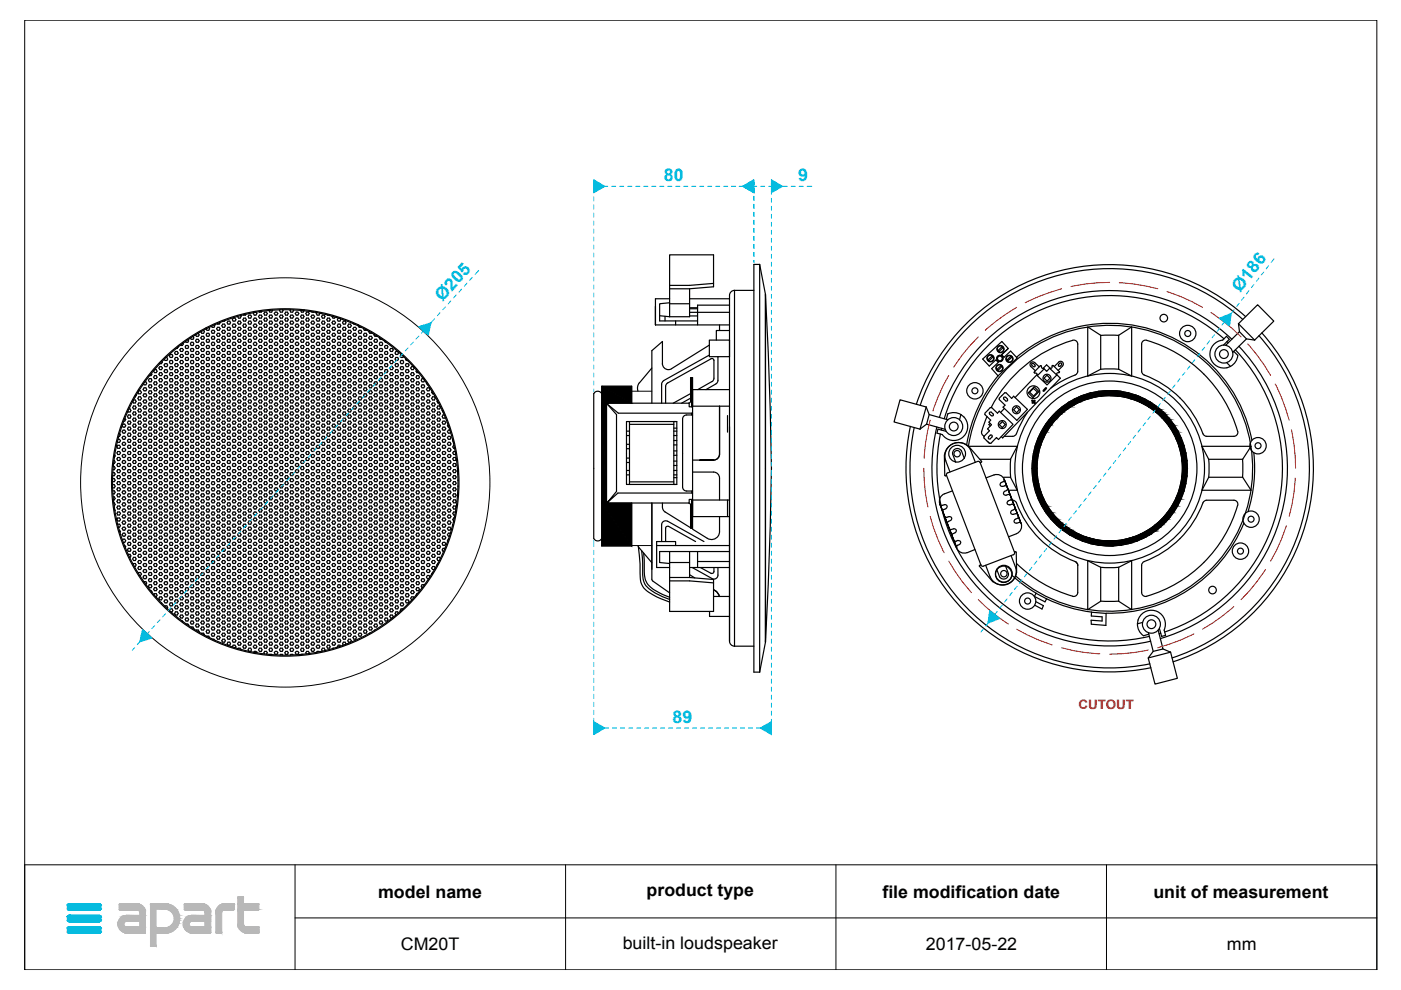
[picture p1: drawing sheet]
<svg xmlns="http://www.w3.org/2000/svg" width="297mm" height="210mm" viewBox="0 0 297 210" stroke-linecap="round" stroke-linejoin="round" font-family="sans-serif">
<defs><g id="words">
<g font-size="3.7" fill="#00c3e4">
<text x="140.7" y="38.5">80</text>
<text x="169.2" y="38.5">9</text>
<text x="93.8" y="64" transform="rotate(-48 93.8 64)">Ø205</text>
<text x="263" y="62.1" transform="rotate(-52 263 62.1)">Ø186</text>
<text x="142.6" y="153.3">89</text>
</g>
<g font-size="3.7">
<text x="80.2" y="190.3">model name</text>
<text x="137.1" y="190">product type</text>
<text x="187.1" y="190.3">file modification date</text>
<text x="244.5" y="190.3">unit of measurement</text>
<text x="85" y="201.5">CM20T</text>
<text x="132" y="201.1">built-in loudspeaker</text>
<text x="196.3" y="201.5">2017-05-22</text>
<text x="260.1" y="201.5">mm</text>
</g>
<text font-size="2.8" fill="#ff2600" x="228.7" y="150.3">CUTOUT</text>
</g></defs>
<g fill="none" stroke="#000" stroke-width=".25">
<path d="M161.1 56.1h-1.3v86.4h1.3M161.1 56.1v86.4M161.1 56.1l1.2 6.3M32.1 79.1l.1 .2-.2 .3h-.3M32.8 78.4h.3l.2 .3-.2 .3h-.3l-.2-.3zM32.8 79.6h.3l.2 .4-.2 .3h-.3l-.2-.3zM33.9 77.7h.3l.2 .3-.2 .4h-.3l-.2-.4zM33.9 79h.3l.2 .3-.2 .3h-.3l-.2-.3zM34.3 76.6l.1 .2-.2 .3h-.3M35 77.1h.4l.1 .3-.1 .3h-.4l-.2-.3zM35 78.4h.4l.1 .3-.1 .3h-.4l-.2-.3zM35 79.6h.4l.1 .4-.1 .3h-.4l-.2-.3z"/>
<path d="M35.1 75.8h.3l.1 .3-.1 .3h-.4l-.2-.3M36.1 75.2h.4l.1 .3-.1 .3h-.4l-.2-.3zM36.1 76.4h.4l.1 .4-.1 .3h-.4l-.2-.3zM36.1 77.7h.4l.1 .3-.1 .4h-.4l-.2-.4zM36.1 79h.4l.1 .3-.1 .3h-.4l-.2-.3zM37.2 74.5h.4l.2 .4-.2 .3h-.4l-.2-.3zM37.2 75.8h.4l.2 .3-.2 .3h-.4l-.2-.3zM37.2 77.1h.4l.2 .3-.2 .3h-.4l-.2-.3zM37.2 78.4h.4l.2 .3-.2 .3h-.4l-.2-.3zM37.2 79.6h.4l.2 .4-.2 .3h-.4l-.2-.3zM37.7 73.5l-.1 .4h-.3M38.3 73.9h.4l.2 .3-.2 .3h-.4l-.2-.3z"/>
<path d="M38.3 75.2h.4l.2 .3-.2 .3h-.4l-.2-.3zM38.3 76.4h.4l.2 .4-.2 .3h-.4l-.2-.3zM38.3 77.7h.4l.2 .3-.2 .4h-.4l-.2-.4zM38.3 79h.4l.2 .3-.2 .3h-.4l-.2-.3zM38.8 72.7l.1 .2-.2 .4-.4-.2M39.4 73.3h.4l.2 .2-.2 .4h-.4l-.1-.4zM39.4 74.5h.4l.2 .4-.2 .3h-.4l-.1-.3zM39.4 75.8h.4l.2 .3-.2 .3h-.4l-.1-.3zM39.4 77.1h.4l.2 .3-.2 .3h-.4l-.1-.3zM39.4 78.4h.4l.2 .3-.2 .3h-.4l-.1-.3zM39.4 79.6h.4l.2 .4-.2 .3h-.4l-.1-.3zM39.8 72l.2 .3-.2 .3h-.4l-.1-.2"/>
<path d="M40.5 72.6h.4l.2 .3-.2 .4h-.4l-.1-.4zM40.5 73.9h.4l.2 .3-.2 .3h-.4l-.1-.3zM40.5 75.2h.4l.2 .3-.2 .3h-.4l-.1-.3zM40.5 76.4h.4l.2 .4-.2 .3h-.4l-.1-.3zM40.5 77.7h.4l.2 .3-.2 .4h-.4l-.1-.4zM40.5 79h.4l.2 .3-.2 .3h-.4l-.1-.3zM40.9 71.3l.2 .3-.2 .3h-.4l-.1-.3M41.6 71.9h.4l.2 .4-.2 .3h-.4l-.1-.3zM41.6 73.3h.4l.2 .2-.2 .4h-.4l-.1-.4zM41.6 74.5h.4l.2 .4-.2 .3h-.4l-.1-.3zM41.6 75.8h.4l.2 .3-.2 .3h-.4l-.1-.3zM41.6 77.1h.4l.2 .3-.2 .3h-.4l-.1-.3z"/>
<path d="M41.6 78.4h.4l.2 .3-.2 .3h-.4l-.1-.3zM41.6 79.6h.4l.2 .4-.2 .3h-.4l-.1-.3zM41.9 70.7l.3 .3-.2 .3h-.4l-.1-.4M42.8 71.3h.4l.1 .3-.1 .3h-.4l-.2-.3zM42.8 72.6h.4l.1 .3-.1 .4h-.4l-.2-.4zM42.8 73.9h.4l.1 .3-.1 .3h-.4l-.2-.3zM42.8 75.2h.4l.1 .3-.1 .3h-.4l-.2-.3zM42.8 76.4h.4l.1 .4-.1 .3h-.4l-.2-.3zM42.8 77.7h.4l.1 .3-.1 .4h-.4l-.2-.4zM42.8 79h.4l.1 .3-.1 .3h-.4l-.2-.3zM43.1 70l.2 .3-.1 .4h-.4l-.2-.4M43.7 69.7h.1"/>
<path d="M43.9 70.7h.4l.1 .3-.1 .3h-.4l-.2-.3zM43.9 71.9h.4l.1 .4-.1 .3h-.4l-.2-.3zM43.9 73.3h.4l.1 .2-.1 .4h-.4l-.2-.4zM43.9 74.5h.4l.1 .4-.1 .3h-.4l-.2-.3zM43.9 75.8h.4l.1 .3-.1 .3h-.4l-.2-.3zM43.9 77.1h.4l.1 .3-.1 .3h-.4l-.2-.3zM43.9 78.4h.4l.1 .3-.1 .3h-.4l-.2-.3zM43.9 79.6h.4l.1 .4-.1 .3h-.4l-.2-.3zM44.3 69.4l.1 .3-.1 .3h-.4l-.2-.3M45 70h.4l.1 .3-.1 .4h-.4l-.2-.4zM45 71.3h.4l.1 .3-.1 .3h-.4l-.2-.3zM45 72.6h.4l.1 .3-.1 .4h-.4l-.2-.4z"/>
<path d="M45 73.9h.4l.1 .3-.1 .3h-.4l-.2-.3zM45 75.2h.4l.1 .3-.1 .3h-.4l-.2-.3zM45 76.4h.4l.1 .4-.1 .3h-.4l-.2-.3zM45 77.7h.4l.1 .3-.1 .4h-.4l-.2-.4zM45 79h.4l.1 .3-.1 .3h-.4l-.2-.3zM45.5 68.8v.3l-.1 .3h-.4l-.1-.3M46.1 69.4h.4l.2 .3-.2 .3h-.4l-.2-.3zM46.1 70.7h.4l.2 .3-.2 .3h-.4l-.2-.3zM46.1 71.9h.4l.2 .4-.2 .3h-.4l-.2-.3zM46.1 73.3h.4l.2 .2-.2 .4h-.4l-.2-.4zM46.1 74.5h.4l.2 .4-.2 .3h-.4l-.2-.3zM46.1 75.8h.4l.2 .3-.2 .3h-.4l-.2-.3z"/>
<path d="M46.1 77.1h.4l.2 .3-.2 .3h-.4l-.2-.3zM46.1 78.4h.4l.2 .3-.2 .3h-.4l-.2-.3zM46.1 79.6h.4l.2 .4-.2 .3h-.4l-.2-.3zM46.6 68.3l-.1 .4-.5-.1M47.2 68.7h.4l.2 .4-.2 .3h-.4l-.2-.3zM47.2 70h.4l.2 .3-.2 .4h-.4l-.2-.4zM47.2 71.3h.4l.2 .3-.2 .3h-.4l-.2-.3zM47.2 72.6h.4l.2 .3-.2 .4h-.4l-.2-.4zM47.2 73.9h.4l.2 .3-.2 .3h-.4l-.2-.3zM47.2 75.2h.4l.2 .3-.2 .3h-.4l-.2-.3zM47.2 76.4h.4l.2 .4-.2 .3h-.4l-.2-.3zM47.2 77.7h.4l.2 .3-.2 .4h-.4l-.2-.4z"/>
<path d="M47.2 79h.4l.2 .3-.2 .3h-.4l-.2-.3zM47.7 67.9l-.1 .2h-.3M48.3 68.1h.4l.2 .3-.2 .3h-.4l-.1-.3zM48.3 69.4h.4l.2 .3-.2 .3h-.4l-.1-.3zM48.3 70.7h.4l.2 .3-.2 .3h-.4l-.1-.3zM48.3 71.9h.4l.2 .4-.2 .3h-.4l-.1-.3zM48.3 73.3h.4l.2 .2-.2 .4h-.4l-.1-.4zM48.3 74.5h.4l.2 .4-.2 .3h-.4l-.1-.3zM48.3 75.8h.4l.2 .3-.2 .3h-.4l-.1-.3zM48.3 77.1h.4l.2 .3-.2 .3h-.4l-.1-.3zM48.3 78.4h.4l.2 .3-.2 .3h-.4l-.1-.3zM48.3 79.6h.4l.2 .4-.2 .3h-.4l-.1-.3z"/>
<path d="M49.4 67.5h.4l.2 .3-.2 .3h-.4l-.1-.3zM49.4 68.7h.4l.2 .4-.2 .3h-.4l-.1-.3zM49.4 70h.4l.2 .3-.2 .4h-.4l-.1-.4zM49.4 71.3h.4l.2 .3-.2 .3h-.4l-.1-.3zM49.4 72.6h.4l.2 .3-.2 .4h-.4l-.1-.4zM49.4 73.9h.4l.2 .3-.2 .3h-.4l-.1-.3zM49.4 75.2h.4l.2 .3-.2 .3h-.4l-.1-.3zM49.4 76.4h.4l.2 .4-.2 .3h-.4l-.1-.3zM49.4 77.7h.4l.2 .3-.2 .4h-.4l-.1-.4zM49.4 79h.4l.2 .3-.2 .3h-.4l-.1-.3zM50.6 68.1h.3l.2 .3-.2 .3h-.3l-.2-.3zM50.6 69.4h.3l.2 .3-.2 .3h-.3l-.2-.3z"/>
<path d="M50.6 70.7h.3l.2 .3-.2 .3h-.3l-.2-.3zM50.6 71.9h.3l.2 .4-.2 .3h-.3l-.2-.3zM50.6 73.3h.3l.2 .2-.2 .4h-.3l-.2-.4zM50.6 74.5h.3l.2 .4-.2 .3h-.3l-.2-.3zM50.6 75.8h.3l.2 .3-.2 .3h-.3l-.2-.3zM50.6 77.1h.3l.2 .3-.2 .3h-.3l-.2-.3zM50.6 78.4h.3l.2 .3-.2 .3h-.3l-.2-.3zM50.6 79.6h.3l.2 .4-.2 .3h-.3l-.2-.3zM51 66.9l.1 .2-.2 .4h-.3l-.2-.5M51.7 67.5h.4l.1 .3-.1 .3h-.4l-.2-.3zM51.7 68.7h.4l.1 .4-.1 .3h-.4l-.2-.3zM51.7 70h.4l.1 .3-.1 .4h-.4l-.2-.4z"/>
<path d="M51.7 71.3h.4l.1 .3-.1 .3h-.4l-.2-.3zM51.7 72.6h.4l.1 .3-.1 .4h-.4l-.2-.4zM51.7 73.9h.4l.1 .3-.1 .3h-.4l-.2-.3zM51.7 75.2h.4l.1 .3-.1 .3h-.4l-.2-.3zM51.7 76.4h.4l.1 .4-.1 .3h-.4l-.2-.3zM51.7 77.7h.4l.1 .3-.1 .4h-.4l-.2-.4zM51.7 79h.4l.1 .3-.1 .3h-.4l-.2-.3zM52.2 66.6l-.1 .2-.5-.1M52.8 66.8h.4l.1 .3-.1 .4h-.4l-.2-.4zM52.8 68.1h.4l.1 .3-.1 .3h-.4l-.2-.3zM52.8 69.4h.4l.1 .3-.1 .3h-.4l-.2-.3zM52.8 70.7h.4l.1 .3-.1 .3h-.4l-.2-.3z"/>
<path d="M52.8 71.9h.4l.1 .4-.1 .3h-.4l-.2-.3zM52.8 73.3h.4l.1 .2-.1 .4h-.4l-.2-.4zM52.8 74.5h.4l.1 .4-.1 .3h-.4l-.2-.3zM52.8 75.8h.4l.1 .3-.1 .3h-.4l-.2-.3zM52.8 77.1h.4l.1 .3-.1 .3h-.4l-.2-.3zM52.8 78.4h.4l.1 .3-.1 .3h-.4l-.2-.3zM52.8 79.6h.4l.1 .4-.1 .3h-.4l-.2-.3zM53.9 67.5h.4l.2 .3-.2 .3h-.4l-.2-.3zM53.9 68.7h.4l.2 .4-.2 .3h-.4l-.2-.3zM53.9 70h.4l.2 .3-.2 .4h-.4l-.2-.4zM53.9 71.3h.4l.2 .3-.2 .3h-.4l-.2-.3zM53.9 72.6h.4l.2 .3-.2 .4h-.4l-.2-.4z"/>
<path d="M53.9 73.9h.4l.2 .3-.2 .3h-.4l-.2-.3zM53.9 75.2h.4l.2 .3-.2 .3h-.4l-.2-.3zM53.9 76.4h.4l.2 .4-.2 .3h-.4l-.2-.3zM53.9 77.7h.4l.2 .3-.2 .4h-.4l-.2-.4zM53.9 79h.4l.2 .3-.2 .3h-.4l-.2-.3zM54.2 66.2l.3 .3-.2 .3h-.4l-.2-.3 .2-.3M55 66.8h.4l.2 .3-.2 .4h-.4l-.2-.4zM55 68.1h.4l.2 .3-.2 .3h-.4l-.2-.3zM55 69.4h.4l.2 .3-.2 .3h-.4l-.2-.3zM55 70.7h.4l.2 .3-.2 .3h-.4l-.2-.3zM55 71.9h.4l.2 .4-.2 .3h-.4l-.2-.3zM55 73.3h.4l.2 .2-.2 .4h-.4l-.2-.4z"/>
<path d="M55 74.5h.4l.2 .4-.2 .3h-.4l-.2-.3zM55 75.8h.4l.2 .3-.2 .3h-.4l-.2-.3zM55 77.1h.4l.2 .3-.2 .3h-.4l-.2-.3zM55 78.4h.4l.2 .3-.2 .3h-.4l-.2-.3zM55 79.6h.4l.2 .4-.2 .3h-.4l-.2-.3zM55.5 66l-.1 .2-.5-.1M56.1 66.2h.4l.2 .3-.2 .3h-.4l-.1-.3zM56.1 67.5h.4l.2 .3-.2 .3h-.4l-.1-.3zM56.1 68.7h.4l.2 .4-.2 .3h-.4l-.1-.3zM56.1 70h.4l.2 .3-.2 .4h-.4l-.1-.4zM56.1 71.3h.4l.2 .3-.2 .3h-.4l-.1-.3zM56.1 72.6h.4l.2 .3-.2 .4h-.4l-.1-.4z"/>
<path d="M56.1 73.9h.4l.2 .3-.2 .3h-.4l-.1-.3zM56.1 75.2h.4l.2 .3-.2 .3h-.4l-.1-.3zM56.1 76.4h.4l.2 .4-.2 .3h-.4l-.1-.3zM56.1 77.7h.4l.2 .3-.2 .4h-.4l-.1-.4zM56.1 79h.4l.2 .3-.2 .3h-.4l-.1-.3zM57.2 66.8h.4l.2 .3-.2 .4h-.4l-.1-.4zM57.2 68.1h.4l.2 .3-.2 .3h-.4l-.1-.3zM57.2 69.4h.4l.2 .3-.2 .3h-.4l-.1-.3zM57.2 70.7h.4l.2 .3-.2 .3h-.4l-.1-.3zM57.2 71.9h.4l.2 .4-.2 .3h-.4l-.1-.3zM57.2 73.3h.4l.2 .2-.2 .4h-.4l-.1-.4zM57.2 74.5h.4l.2 .4-.2 .3h-.4l-.1-.3z"/>
<path d="M57.2 75.8h.4l.2 .3-.2 .3h-.4l-.1-.3zM57.2 77.1h.4l.2 .3-.2 .3h-.4l-.1-.3zM57.2 78.4h.4l.2 .3-.2 .3h-.4l-.1-.3zM57.2 79.6h.4l.2 .4-.2 .3h-.4l-.1-.3zM57.7 65.7l-.1 .5h-.4l-.1-.4M58.4 66.2h.3l.2 .3-.2 .3h-.3l-.2-.3zM58.4 67.5h.3l.2 .3-.2 .3h-.3l-.2-.3zM58.4 68.7h.3l.2 .4-.2 .3h-.3l-.2-.3zM58.4 70h.3l.2 .3-.2 .4h-.3l-.2-.4zM58.4 71.3h.3l.2 .3-.2 .3h-.3l-.2-.3zM58.4 72.6h.3l.2 .3-.2 .4h-.3l-.2-.4zM58.4 73.9h.3l.2 .3-.2 .3h-.3l-.2-.3z"/>
<path d="M58.4 75.2h.3l.2 .3-.2 .3h-.3l-.2-.3zM58.4 76.4h.3l.2 .4-.2 .3h-.3l-.2-.3zM58.4 77.7h.3l.2 .3-.2 .4h-.3l-.2-.4zM58.4 79h.3l.2 .3-.2 .3h-.3l-.2-.3zM59.4 65.6l-.1 .2 .2 .4h.3l.2-.4-.1-.2M59.5 66.8h.3l.2 .3-.2 .4h-.3l-.2-.4zM59.5 68.1h.3l.2 .3-.2 .3h-.3l-.2-.3zM59.5 69.4h.3l.2 .3-.2 .3h-.3l-.2-.3zM59.5 70.7h.3l.2 .3-.2 .3h-.3l-.2-.3zM59.5 71.9h.3l.2 .4-.2 .3h-.3l-.2-.3zM59.5 73.3h.3l.2 .2-.2 .4h-.3l-.2-.4zM59.5 74.5h.3l.2 .4-.2 .3h-.3l-.2-.3z"/>
<path d="M59.5 75.8h.3l.2 .3-.2 .3h-.3l-.2-.3zM59.5 77.1h.3l.2 .3-.2 .3h-.3l-.2-.3zM59.5 78.4h.3l.2 .3-.2 .3h-.3l-.2-.3zM59.5 79.6h.3l.2 .4-.2 .3h-.3l-.2-.3zM60.6 66.2h.3l.2 .3-.2 .3h-.3l-.2-.3zM60.6 67.5h.3l.2 .3-.2 .3h-.3l-.2-.3zM60.6 68.7h.3l.2 .4-.2 .3h-.3l-.2-.3zM60.6 70h.3l.2 .3-.2 .4h-.3l-.2-.4zM60.6 71.3h.3l.2 .3-.2 .3h-.3l-.2-.3zM60.6 72.6h.3l.2 .3-.2 .4h-.3l-.2-.4zM60.6 73.9h.3l.2 .3-.2 .3h-.3l-.2-.3zM60.6 75.2h.3l.2 .3-.2 .3h-.3l-.2-.3z"/>
<path d="M60.6 76.4h.3l.2 .4-.2 .3h-.3l-.2-.3zM60.6 77.7h.3l.2 .3-.2 .4h-.3l-.2-.4zM60.6 79h.3l.2 .3-.2 .3h-.3l-.2-.3zM61.6 65.6l-.1 .2 .2 .4h.3l.3-.4-.2-.1M61.7 66.8h.3l.3 .3-.3 .4h-.3l-.2-.4zM61.7 68.1h.3l.3 .3-.3 .3h-.3l-.2-.3zM61.7 69.4h.3l.3 .3-.3 .3h-.3l-.2-.3zM61.7 70.7h.3l.3 .3-.3 .3h-.3l-.2-.3zM61.7 71.9h.3l.3 .4-.3 .3h-.3l-.2-.3zM61.7 73.3h.3l.3 .2-.3 .4h-.3l-.2-.4zM61.7 74.5h.3l.3 .4-.3 .3h-.3l-.2-.3zM61.7 75.8h.3l.3 .3-.3 .3h-.3l-.2-.3z"/>
<path d="M61.7 77.1h.3l.3 .3-.3 .3h-.3l-.2-.3zM61.7 78.4h.3l.3 .3-.3 .3h-.3l-.2-.3zM61.7 79.6h.3l.3 .4-.3 .3h-.3l-.2-.3zM62.8 66.2h.3l.3 .3-.3 .3h-.3l-.2-.3zM62.8 67.5h.3l.3 .3-.3 .3h-.3l-.2-.3zM62.8 68.7h.3l.3 .4-.3 .3h-.3l-.2-.3zM62.8 70h.3l.3 .3-.3 .4h-.3l-.2-.4zM62.8 71.3h.3l.3 .3-.3 .3h-.3l-.2-.3zM62.8 72.6h.3l.3 .3-.3 .4h-.3l-.2-.4zM62.8 73.9h.3l.3 .3-.3 .3h-.3l-.2-.3zM62.8 75.2h.3l.3 .3-.3 .3h-.3l-.2-.3zM62.8 76.4h.3l.3 .4-.3 .3h-.3l-.2-.3z"/>
<path d="M62.8 77.7h.3l.3 .3-.3 .4h-.3l-.2-.4zM62.8 79h.3l.3 .3-.3 .3h-.3l-.2-.3zM63.8 65.8l.1 .4h.4l.2-.4M63.9 66.8h.4l.2 .3-.2 .4h-.4l-.2-.4zM63.9 68.1h.4l.2 .3-.2 .3h-.4l-.2-.3zM63.9 69.4h.4l.2 .3-.2 .3h-.4l-.2-.3zM63.9 70.7h.4l.2 .3-.2 .3h-.4l-.2-.3zM63.9 71.9h.4l.2 .4-.2 .3h-.4l-.2-.3zM63.9 73.3h.4l.2 .2-.2 .4h-.4l-.2-.4zM63.9 74.5h.4l.2 .4-.2 .3h-.4l-.2-.3zM63.9 75.8h.4l.2 .3-.2 .3h-.4l-.2-.3zM63.9 77.1h.4l.2 .3-.2 .3h-.4l-.2-.3z"/>
<path d="M63.9 78.4h.4l.2 .3-.2 .3h-.4l-.2-.3zM63.9 79.6h.4l.2 .4-.2 .3h-.4l-.2-.3zM64.5 65.8h.1M65 66.2h.4l.2 .3-.2 .3h-.4l-.2-.3zM65 67.5h.4l.2 .3-.2 .3h-.4l-.2-.3zM65 68.7h.4l.2 .4-.2 .3h-.4l-.2-.3zM65 70h.4l.2 .3-.2 .4h-.4l-.2-.4zM65 71.3h.4l.2 .3-.2 .3h-.4l-.2-.3zM65 72.6h.4l.2 .3-.2 .4h-.4l-.2-.4zM65 73.9h.4l.2 .3-.2 .3h-.4l-.2-.3zM65 75.2h.4l.2 .3-.2 .3h-.4l-.2-.3zM65 76.4h.4l.2 .4-.2 .3h-.4l-.2-.3z"/>
<path d="M65 77.7h.4l.2 .3-.2 .4h-.4l-.2-.4zM65 79h.4l.2 .3-.2 .3h-.4l-.2-.3zM66.1 66.1l.1 .1 .3-.1M66.2 66.8h.3l.2 .3-.2 .4h-.3l-.3-.4zM66.2 68.1h.3l.2 .3-.2 .3h-.3l-.3-.3zM66.2 69.4h.3l.2 .3-.2 .3h-.3l-.3-.3zM66.2 70.7h.3l.2 .3-.2 .3h-.3l-.3-.3zM66.2 71.9h.3l.2 .4-.2 .3h-.3l-.3-.3zM66.2 73.3h.3l.2 .2-.2 .4h-.3l-.3-.4zM66.2 74.5h.3l.2 .4-.2 .3h-.3l-.3-.3zM66.2 75.8h.3l.2 .3-.2 .3h-.3l-.3-.3zM66.2 77.1h.3l.2 .3-.2 .3h-.3l-.3-.3z"/>
<path d="M66.2 78.4h.3l.2 .3-.2 .3h-.3l-.3-.3zM66.2 79.6h.3l.2 .4-.2 .3h-.3l-.3-.3zM67.2 66.2l-.2 .3 .3 .3h.3l.2-.3-.1-.1M67.3 67.5h.3l.2 .3-.2 .3h-.3l-.3-.3zM67.3 68.7h.3l.2 .4-.2 .3h-.3l-.3-.3zM67.3 70h.3l.2 .3-.2 .4h-.3l-.3-.4zM67.3 71.3h.3l.2 .3-.2 .3h-.3l-.3-.3zM67.3 72.6h.3l.2 .3-.2 .4h-.3l-.3-.4zM67.3 73.9h.3l.2 .3-.2 .3h-.3l-.3-.3zM67.3 75.2h.3l.2 .3-.2 .3h-.3l-.3-.3zM67.3 76.4h.3l.2 .4-.2 .3h-.3l-.3-.3zM67.3 77.7h.3l.2 .3-.2 .4h-.3l-.3-.4z"/>
<path d="M67.3 79h.3l.2 .3-.2 .3h-.3l-.3-.3zM68.4 66.8h.3l.2 .3-.2 .4h-.3l-.2-.4zM68.4 68.1h.3l.2 .3-.2 .3h-.3l-.2-.3zM68.4 69.4h.3l.2 .3-.2 .3h-.3l-.2-.3zM68.4 70.7h.3l.2 .3-.2 .3h-.3l-.2-.3zM68.4 71.9h.3l.2 .4-.2 .3h-.3l-.2-.3zM68.4 73.3h.3l.2 .2-.2 .4h-.3l-.2-.4zM68.4 74.5h.3l.2 .4-.2 .3h-.3l-.2-.3zM68.4 75.8h.3l.2 .3-.2 .3h-.3l-.2-.3zM68.4 77.1h.3l.2 .3-.2 .3h-.3l-.2-.3zM68.4 78.4h.3l.2 .3-.2 .3h-.3l-.2-.3zM68.4 79.6h.3l.2 .4-.2 .3h-.3l-.2-.3z"/>
<path d="M69.4 66.7l.4 .1M69.5 67.5h.3l.2 .3-.2 .3h-.3l-.2-.3zM69.5 68.7h.3l.2 .4-.2 .3h-.3l-.2-.3zM69.5 70h.3l.2 .3-.2 .4h-.3l-.2-.4zM69.5 71.3h.3l.2 .3-.2 .3h-.3l-.2-.3zM69.5 72.6h.3l.2 .3-.2 .4h-.3l-.2-.4zM69.5 73.9h.3l.2 .3-.2 .3h-.3l-.2-.3zM69.5 75.2h.3l.2 .3-.2 .3h-.3l-.2-.3zM69.5 76.4h.3l.2 .4-.2 .3h-.3l-.2-.3zM69.5 77.7h.3l.2 .3-.2 .4h-.3l-.2-.4zM69.5 79h.3l.2 .3-.2 .3h-.3l-.2-.3zM70.5 67l-.1 .1 .2 .4h.3l.2-.3"/>
<path d="M70.6 68.1h.3l.2 .3-.2 .3h-.3l-.2-.3zM70.6 69.4h.3l.2 .3-.2 .3h-.3l-.2-.3zM70.6 70.7h.3l.2 .3-.2 .3h-.3l-.2-.3zM70.6 71.9h.3l.2 .4-.2 .3h-.3l-.2-.3zM70.6 73.3h.3l.2 .2-.2 .4h-.3l-.2-.4zM70.6 74.5h.3l.2 .4-.2 .3h-.3l-.2-.3zM70.6 75.8h.3l.2 .3-.2 .3h-.3l-.2-.3zM70.6 77.1h.3l.2 .3-.2 .3h-.3l-.2-.3zM70.6 78.4h.3l.2 .3-.2 .3h-.3l-.2-.3zM70.6 79.6h.3l.2 .4-.2 .3h-.3l-.2-.3zM71.7 68.7h.4l.1 .4-.1 .3h-.4l-.2-.3zM71.7 70h.4l.1 .3-.1 .4h-.4l-.2-.4z"/>
<path d="M71.7 71.3h.4l.1 .3-.1 .3h-.4l-.2-.3zM71.7 72.6h.4l.1 .3-.1 .4h-.4l-.2-.4zM71.7 73.9h.4l.1 .3-.1 .3h-.4l-.2-.3zM71.7 75.2h.4l.1 .3-.1 .3h-.4l-.2-.3zM71.7 76.4h.4l.1 .4-.1 .3h-.4l-.2-.3zM71.7 77.7h.4l.1 .3-.1 .4h-.4l-.2-.4zM71.7 79h.4l.1 .3-.1 .3h-.4l-.2-.3zM72 67.5h-.3l-.2 .3 .2 .3h.4l.1-.3-.1-.3M72.8 68.1h.4l.1 .3-.1 .3h-.4l-.2-.3zM72.8 69.4h.4l.1 .3-.1 .3h-.4l-.2-.3zM72.8 70.7h.4l.1 .3-.1 .3h-.4l-.2-.3zM72.8 71.9h.4l.1 .4-.1 .3h-.4l-.2-.3z"/>
<path d="M72.8 73.3h.4l.1 .2-.1 .4h-.4l-.2-.4zM72.8 74.5h.4l.1 .4-.1 .3h-.4l-.2-.3zM72.8 75.8h.4l.1 .3-.1 .3h-.4l-.2-.3zM72.8 77.1h.4l.1 .3-.1 .3h-.4l-.2-.3zM72.8 78.4h.4l.1 .3-.1 .3h-.4l-.2-.3zM72.8 79.6h.4l.1 .4-.1 .3h-.4l-.2-.3zM73.9 68.7h.4l.2 .4-.2 .3h-.4l-.2-.3zM73.9 70h.4l.2 .3-.2 .4h-.4l-.2-.4zM73.9 71.3h.4l.2 .3-.2 .3h-.4l-.2-.3zM73.9 72.6h.4l.2 .3-.2 .4h-.4l-.2-.4zM73.9 73.9h.4l.2 .3-.2 .3h-.4l-.2-.3zM73.9 75.2h.4l.2 .3-.2 .3h-.4l-.2-.3z"/>
<path d="M73.9 76.4h.4l.2 .4-.2 .3h-.4l-.2-.3zM73.9 77.7h.4l.2 .3-.2 .4h-.4l-.2-.4zM73.9 79h.4l.2 .3-.2 .3h-.4l-.2-.3zM75 68.6l.3 .1M75 69.4h.4l.2 .3-.2 .3h-.4l-.2-.3zM75 70.7h.4l.2 .3-.2 .3h-.4l-.2-.3zM75 71.9h.4l.2 .4-.2 .3h-.4l-.2-.3zM75 73.3h.4l.2 .2-.2 .4h-.4l-.2-.4zM75 74.5h.4l.2 .4-.2 .3h-.4l-.2-.3zM75 75.8h.4l.2 .3-.2 .3h-.4l-.2-.3zM75 77.1h.4l.2 .3-.2 .3h-.4l-.2-.3zM75 78.4h.4l.2 .3-.2 .3h-.4l-.2-.3z"/>
<path d="M75 79.6h.4l.2 .4-.2 .3h-.4l-.2-.3zM76 69.1h.1M76 69.1l.1 .3 .5-.1M76.1 70h.4l.2 .3-.2 .4h-.4l-.1-.4zM76.1 71.3h.4l.2 .3-.2 .3h-.4l-.1-.3zM76.1 72.6h.4l.2 .3-.2 .4h-.4l-.1-.4zM76.1 73.9h.4l.2 .3-.2 .3h-.4l-.1-.3zM76.1 75.2h.4l.2 .3-.2 .3h-.4l-.1-.3zM76.1 76.4h.4l.2 .4-.2 .3h-.4l-.1-.3zM76.1 77.7h.4l.2 .3-.2 .4h-.4l-.1-.4zM76.1 79h.4l.2 .3-.2 .3h-.4l-.1-.3zM77.1 69.6l.1 .4 .5-.1"/>
<path d="M77.2 70.7h.4l.2 .3-.2 .3h-.4l-.1-.3zM77.2 71.9h.4l.2 .4-.2 .3h-.4l-.1-.3zM77.2 73.3h.4l.2 .2-.2 .4h-.4l-.1-.4zM77.2 74.5h.4l.2 .4-.2 .3h-.4l-.1-.3zM77.2 75.8h.4l.2 .3-.2 .3h-.4l-.1-.3zM77.2 77.1h.4l.2 .3-.2 .3h-.4l-.1-.3zM77.2 78.4h.4l.2 .3-.2 .3h-.4l-.1-.3zM77.2 79.6h.4l.2 .4-.2 .3h-.4l-.1-.3zM78.3 70.2l-.1 .1 .2 .4 .4-.2M78.4 71.3h.3l.2 .3-.2 .3h-.3l-.2-.3zM78.4 72.6h.3l.2 .3-.2 .4h-.3l-.2-.4zM78.4 73.9h.3l.2 .3-.2 .3h-.3l-.2-.3z"/>
<path d="M78.4 75.2h.3l.2 .3-.2 .3h-.3l-.2-.3zM78.4 76.4h.3l.2 .4-.2 .3h-.3l-.2-.3zM78.4 77.7h.3l.2 .3-.2 .4h-.3l-.2-.4zM78.4 79h.3l.2 .3-.2 .3h-.3l-.2-.3zM79.4 70.8l-.1 .2 .2 .3h.4v-.1M79.5 71.9h.4l.1 .4-.1 .3h-.4l-.2-.3zM79.5 73.3h.4l.1 .2-.1 .4h-.4l-.2-.4zM79.5 74.5h.4l.1 .4-.1 .3h-.4l-.2-.3zM79.5 75.8h.4l.1 .3-.1 .3h-.4l-.2-.3zM79.5 77.1h.4l.1 .3-.1 .3h-.4l-.2-.3zM79.5 78.4h.4l.1 .3-.1 .3h-.4l-.2-.3zM79.5 79.6h.4l.1 .4-.1 .3h-.4l-.2-.3z"/>
<path d="M80.5 71.5l.1 .4h.4M80.6 72.6h.4l.1 .3-.1 .4h-.4l-.2-.4zM80.6 73.9h.4l.1 .3-.1 .3h-.4l-.2-.3zM80.6 75.2h.4l.1 .3-.1 .3h-.4l-.2-.3zM80.6 76.4h.4l.1 .4-.1 .3h-.4l-.2-.3zM80.6 77.7h.4l.1 .3-.1 .4h-.4l-.2-.4zM80.6 79h.4l.1 .3-.1 .3h-.4l-.2-.3zM81.5 72.2l.2 .4h.3M81.7 73.3h.4l.1 .2-.1 .4h-.4l-.2-.4zM81.7 74.5h.4l.1 .4-.1 .3h-.4l-.2-.3zM81.7 75.8h.4l.1 .3-.1 .3h-.4l-.2-.3zM81.7 77.1h.4l.1 .3-.1 .3h-.4l-.2-.3z"/>
<path d="M81.7 78.4h.4l.1 .3-.1 .3h-.4l-.2-.3zM81.7 79.6h.4l.1 .4-.1 .3h-.4l-.2-.3zM82.8 73.2l.1 .1M82.8 73.9h.4l.2 .3-.2 .3h-.4l-.2-.3zM82.8 75.2h.4l.2 .3-.2 .3h-.4l-.2-.3zM82.8 76.4h.4l.2 .4-.2 .3h-.4l-.2-.3zM82.8 77.7h.4l.2 .3-.2 .4h-.4l-.2-.4zM82.8 79h.4l.2 .3-.2 .3h-.4l-.2-.3zM83.9 74.5h.4l.2 .4-.2 .3h-.4l-.1-.3zM83.9 75.8h.4l.2 .3-.2 .3h-.4l-.1-.3zM83.9 77.1h.4l.2 .3-.2 .3h-.4l-.1-.3zM83.9 78.4h.4l.2 .3-.2 .3h-.4l-.1-.3z"/>
<path d="M83.9 79.6h.4l.2 .4-.2 .3h-.4l-.1-.3zM85 76.4h.4l.2 .4-.2 .3h-.4l-.1-.3zM85 77.7h.4l.2 .3-.2 .4h-.4l-.1-.4zM85 79h.4l.2 .3-.2 .3h-.4l-.1-.3zM85.2 75.2l-.3 .3 .1 .3h.4l.2-.3M86 76v.1l.1 .3h.4M86.1 77.1h.4l.2 .3-.2 .3h-.4l-.1-.3zM86.1 78.4h.4l.2 .3-.2 .3h-.4l-.1-.3zM86.1 79.6h.4l.2 .4-.2 .3h-.4l-.1-.3zM87.3 77.7h.3l.2 .3-.2 .4h-.3l-.2-.4zM87.3 79h.3l.2 .3-.2 .3h-.3l-.2-.3zM88.3 78.5l-.1 .2 .2 .3h.4"/>
<path d="M88.4 79.6h.4l.1 .4-.1 .3h-.4l-.2-.3zM138.2 78l-2.6 3.2M139 68.9h15.7M139.9 66.9l2.1 .3M140.4 77.2v-4.8l-2.2 2v11.1M141 67.1v.9M142 63.3h-3v5.6v-3.9M142 64.2l-2.1 .2v3.6h8M142 61.2h4.2v6h-4.2M142 64.4h4.2M143.2 68v.9M146.2 61.2l5.1-.4v-6.8h-9.3v13.2"/>
<path d="M146.2 63.3h8.5M146.2 66.2h8.5M146.2 65.5h1.7M146.2 65.2h1.7M146.2 67h1.7M150.4 72.1h4.3v3.5h-4.3zM150.4 73.2l-8 5a1.27 1.27 0 0 1-2-1.1M150.4 75.3l-9.9 5.6-.2 .6v4M151.3 60.1l-5.1 .4h-4.2M152.2 75.6v5.1l-.4 .7M152.6 68.9v1.2M154.7 70.1h-2.8v2"/>
<path d="M154.7 64.7h-6.8v4.2M155.7 61.6a1.06 1.06 0 0 0-1 1v73.3a1.06 1.06 0 0 0 1 1.1M155.7 61.6h4.1M155.7 61.6v75.4M162.3 62.4l.6 12.3a446.9 446.9 0 0 1 0 49.2l-.6 12.3zM162.3 62.4v73.8l-1.2 6.3M208.4 76.1l4-3.7 1.4 1.5-1.4 1.3 .5 .5 1.4-1.3 1.4 1.5-4.1 3.8-1.3-1.5 1.4-1.4-.6-.5-1.4 1.3zM209.5 76.3l.8-.8 .2 .2-.8 .8zM211.4 78.3l.8-.7 .2 .1-.8 .8zM211.6 74.3l.8-.8 .2 .3-.8 .7zM211.6 79.6a30.7 30.7 0 0 0-6.6 14.7M213.5 76.3l.8-.7 .2 .2-.8 .7z"/>
<path d="M213.8 73.9l-1.4 1.3M215.5 75.7a30.7 30.7 0 0 1 49.9 17.6M218.6 77.7a.59 .59 0 0 1-.1-.8 .59 .59 0 0 1 .9 0l.9 .9M218.6 77.7l.9 .9M218.8 77.4l.3 .3M219.1 77.1h-.3v.3M219.1 77.1l.3 .3M219.3 78.9l.1 .2M219.4 79.1h.2a.34 .34 0 0 1 .3 .5M219.4 77.4v.3h-.3M219.9 79.6l2.1 2M219.9 79.4l-4.7 4.9"/>
<path d="M220.6 77.6l.2 .1 .2 .4h.3M220.6 77.5l-1.3 1.4M221.3 78.1l.6 .6M221.4 78.2l-1.5 1.4M222.5 78.1l1.6 1.4M222.6 78l-.8 .6M222.7 78.1l-.8-.7-.8 .8M223.3 77.5l-.3 .1a.34 .34 0 0 1 0 .4 .34 .34 0 0 1-.4 .1M223.3 77.5l1.3 1.3M224 79.4l.8 .8-12.2 12.7-.3-.3M224.1 79.5l-2 2M224.4 76.8a.59 .59 0 0 1 .9 0 .59 .59 0 0 1 0 .8l-.9 .9"/>
<path d="M224.4 76.8l-.9 .9M224.5 77.3v.3h.3M224.5 79a.34 .34 0 0 0-.4 .1 .34 .34 0 0 0 0 .4M224.6 78.9l-.1 .1M224.6 78.8v.1M224.7 77l-.3 .3M224.8 77h.2l.1 .3M225.1 77.3l-.3 .4M230.6 69.3l2.8 1.8v7.2l-2.8 1.4zM233.4 78.3h3.8M233.4 71.1h3.8M237.2 71.1l2.7-1.8v10.4l-2.7-1.4z"/>
<path d="M259.2 72.1a2.97 2.97 0 0 0-2.6 3.8 2.97 2.97 0 0 0 4.3 1.8l-.8-.8M259.2 72.1l.8-.8 .6 .6-1.2 1.3M259.5 71.8a36.6 36.6 0 0 0-59.3 17M260.2 72.4l.2 .3M261.2 71.9a37.7 37.7 0 0 0-62 16.6M261.6 74.5l.8 .8v.5l-.7 1.3-.8 .6M261.9 74.2a36.6 36.6 0 0 1-15 59.8M262.6 68.6l4-4 3.5 3.5-4.1 4M262.6 68.6l.2 1.7-2.9 2.9M262.6 68.6l3.4 3.5M262.7 73.4a37.7 37.7 0 0 1-16.7 62M262.8 70.3l1.5 1.6"/>
<path d="M263.5 67.7a42.3 42.3 0 0 0-68.4 18.2M264.1 67.1a43.2 43.2 0 0 0-69.8 18.6M266 72.1l-1.7-.2-2.9 2.8M266.9 71.2a42.3 42.3 0 0 1-18.4 68.3M267.5 70.6a43.2 43.2 0 0 1-18.8 69.7M24 98.9h.2l.2 .3-.2 .4h-.3M24.1 97.6l.3 .4-.2 .3h-.1M24.2 97h.1M24.3 96.4l.1 .3-.2 .3M25 94.4h.3l.3 .4-.3 .3h-.3l-.2-.3zM25 95.7h.3l.3 .3-.3 .4h-.3l-.2-.4zM25 97h.3l.3 .3-.3 .3h-.3l-.2-.3z"/>
<path d="M25 98.3h.3l.3 .3-.3 .3h-.3l-.2-.3zM25 99.6h.3l.3 .3-.3 .3h-.3l-.2-.3zM25 93.1h.3l.3 .3-.3 .4h-.3l-.1-.2M25.3 91.9l.3 .3-.3 .3h-.1M26.1 89.9h.3l.3 .4-.3 .3h-.3l-.2-.3zM26.1 91.2h.3l.3 .3-.3 .3h-.3l-.2-.3zM26.1 92.5h.3l.3 .3-.3 .3h-.3l-.2-.3zM26.1 93.8h.3l.3 .3-.3 .3h-.3l-.2-.3zM26.1 95.1h.3l.3 .3-.3 .3h-.3l-.2-.3zM26.1 96.4h.3l.3 .3-.3 .3h-.3l-.2-.3zM26.1 97.6h.3l.3 .4-.3 .3h-.3l-.2-.3zM26.1 98.9h.3l.3 .3-.3 .4h-.3l-.2-.4z"/>
<path d="M26.5 88.7l.2 .3-.3 .3h-.2M27.2 88h.4l.2 .3-.2 .4h-.4l-.2-.4zM27.2 89.3h.4l.2 .3-.2 .3h-.4l-.2-.3zM27.2 90.6h.4l.2 .3-.2 .3h-.4l-.2-.3zM27.2 91.8h.4l.2 .4-.2 .3h-.4l-.2-.3zM27.2 93.1h.4l.2 .3-.2 .4h-.4l-.2-.4zM27.2 94.4h.4l.2 .4-.2 .3h-.4l-.2-.3zM27.2 95.7h.4l.2 .3-.2 .4h-.4l-.2-.4zM27.2 97h.4l.2 .3-.2 .3h-.4l-.2-.3zM27.2 98.3h.4l.2 .3-.2 .3h-.4l-.2-.3zM27.2 99.6h.4l.2 .3-.2 .3h-.4l-.2-.3zM27.3 86.7h.3l.2 .4-.2 .2h-.4l-.1-.1"/>
<path d="M28.3 84.8h.4l.2 .3-.2 .3h-.4l-.2-.3zM28.3 86.1h.4l.2 .3-.2 .3h-.4l-.2-.3zM28.3 87.3h.4l.2 .4-.2 .3h-.4l-.2-.3zM28.3 88.7h.4l.2 .3-.2 .3h-.4l-.2-.3zM28.3 89.9h.4l.2 .4-.2 .3h-.4l-.2-.3zM28.3 91.2h.4l.2 .3-.2 .3h-.4l-.2-.3zM28.3 92.5h.4l.2 .3-.2 .3h-.4l-.2-.3zM28.3 93.8h.4l.2 .3-.2 .3h-.4l-.2-.3zM28.3 95.1h.4l.2 .3-.2 .3h-.4l-.2-.3zM28.3 96.4h.4l.2 .3-.2 .3h-.4l-.2-.3zM28.3 97.6h.4l.2 .4-.2 .3h-.4l-.2-.3zM28.3 98.9h.4l.2 .3-.2 .4h-.4l-.2-.4z"/>
<path d="M28.9 83.8l-.3 .3M29.4 82.9h.4l.2 .3-.2 .3h-.4l-.2-.3zM29.4 84.1h.4l.2 .4-.2 .3h-.4l-.2-.3zM29.4 85.4h.4l.2 .3-.2 .4h-.4l-.2-.4zM29.4 86.7h.4l.2 .4-.2 .2h-.4l-.2-.2zM29.4 88h.4l.2 .3-.2 .4h-.4l-.2-.4zM29.4 89.3h.4l.2 .3-.2 .3h-.4l-.2-.3zM29.4 90.6h.4l.2 .3-.2 .3h-.4l-.2-.3zM29.4 91.8h.4l.2 .4-.2 .3h-.4l-.2-.3zM29.4 93.1h.4l.2 .3-.2 .4h-.4l-.2-.4zM29.4 94.4h.4l.2 .4-.2 .3h-.4l-.2-.3zM29.4 95.7h.4l.2 .3-.2 .4h-.4l-.2-.4z"/>
<path d="M29.4 97h.4l.2 .3-.2 .3h-.4l-.2-.3zM29.4 98.3h.4l.2 .3-.2 .3h-.4l-.2-.3zM29.4 99.6h.4l.2 .3-.2 .3h-.4l-.2-.3zM30.6 82.2h.3l.2 .4-.2 .3h-.3l-.3-.3zM30.6 83.5h.3l.2 .3-.2 .3h-.3l-.3-.3zM30.6 84.8h.3l.2 .3-.2 .3h-.3l-.3-.3zM30.6 86.1h.3l.2 .3-.2 .3h-.3l-.3-.3zM30.6 87.3h.3l.2 .4-.2 .3h-.3l-.3-.3zM30.6 88.7h.3l.2 .3-.2 .3h-.3l-.3-.3zM30.6 89.9h.3l.2 .4-.2 .3h-.3l-.3-.3zM30.6 91.2h.3l.2 .3-.2 .3h-.3l-.3-.3zM30.6 92.5h.3l.2 .3-.2 .3h-.3l-.3-.3z"/>
<path d="M30.6 93.8h.3l.2 .3-.2 .3h-.3l-.3-.3zM30.6 95.1h.3l.2 .3-.2 .3h-.3l-.3-.3zM30.6 96.4h.3l.2 .3-.2 .3h-.3l-.3-.3zM30.6 97.6h.3l.2 .4-.2 .3h-.3l-.3-.3zM30.6 98.9h.3l.2 .3-.2 .4h-.3l-.3-.4zM30.7 81h.2l.2 .3-.2 .3h-.3l-.2-.3M31.7 80.3h.3l.2 .3-.2 .4h-.3l-.2-.4zM31.7 81.6h.3l.2 .3-.2 .3h-.3l-.2-.3zM31.7 82.9h.3l.2 .3-.2 .3h-.3l-.2-.3zM31.7 84.1h.3l.2 .4-.2 .3h-.3l-.2-.3zM31.7 85.4h.3l.2 .3-.2 .4h-.3l-.2-.4zM31.7 86.7h.3l.2 .4-.2 .2h-.3l-.2-.2z"/>
<path d="M31.7 88h.3l.2 .3-.2 .4h-.3l-.2-.4zM31.7 89.3h.3l.2 .3-.2 .3h-.3l-.2-.3zM31.7 90.6h.3l.2 .3-.2 .3h-.3l-.2-.3zM31.7 91.8h.3l.2 .4-.2 .3h-.3l-.2-.3zM31.7 93.1h.3l.2 .3-.2 .4h-.3l-.2-.4zM31.7 94.4h.3l.2 .4-.2 .3h-.3l-.2-.3zM31.7 95.7h.3l.2 .3-.2 .4h-.3l-.2-.4zM31.7 97h.3l.2 .3-.2 .3h-.3l-.2-.3zM31.7 98.3h.3l.2 .3-.2 .3h-.3l-.2-.3zM31.7 99.6h.3l.2 .3-.2 .3h-.3l-.2-.3zM32.8 81h.3l.2 .3-.2 .3h-.3l-.2-.3zM32.8 82.2h.3l.2 .4-.2 .3h-.3l-.2-.3z"/>
<path d="M32.8 83.5h.3l.2 .3-.2 .3h-.3l-.2-.3zM32.8 84.8h.3l.2 .3-.2 .3h-.3l-.2-.3zM32.8 86.1h.3l.2 .3-.2 .3h-.3l-.2-.3zM32.8 87.3h.3l.2 .4-.2 .3h-.3l-.2-.3zM32.8 88.7h.3l.2 .3-.2 .3h-.3l-.2-.3zM32.8 89.9h.3l.2 .4-.2 .3h-.3l-.2-.3zM32.8 91.2h.3l.2 .3-.2 .3h-.3l-.2-.3zM32.8 92.5h.3l.2 .3-.2 .3h-.3l-.2-.3zM32.8 93.8h.3l.2 .3-.2 .3h-.3l-.2-.3zM32.8 95.1h.3l.2 .3-.2 .3h-.3l-.2-.3zM32.8 96.4h.3l.2 .3-.2 .3h-.3l-.2-.3zM32.8 97.6h.3l.2 .4-.2 .3h-.3l-.2-.3z"/>
<path d="M32.8 98.9h.3l.2 .3-.2 .4h-.3l-.2-.4zM33.9 80.3h.3l.2 .3-.2 .4h-.3l-.2-.4zM33.9 81.6h.3l.2 .3-.2 .3h-.3l-.2-.3zM33.9 82.9h.3l.2 .3-.2 .3h-.3l-.2-.3zM33.9 84.1h.3l.2 .4-.2 .3h-.3l-.2-.3zM33.9 85.4h.3l.2 .3-.2 .4h-.3l-.2-.4zM33.9 86.7h.3l.2 .4-.2 .2h-.3l-.2-.2zM33.9 88h.3l.2 .3-.2 .4h-.3l-.2-.4zM33.9 89.3h.3l.2 .3-.2 .3h-.3l-.2-.3zM33.9 90.6h.3l.2 .3-.2 .3h-.3l-.2-.3zM33.9 91.8h.3l.2 .4-.2 .3h-.3l-.2-.3zM33.9 93.1h.3l.2 .3-.2 .4h-.3l-.2-.4z"/>
<path d="M33.9 94.4h.3l.2 .4-.2 .3h-.3l-.2-.3zM33.9 95.7h.3l.2 .3-.2 .4h-.3l-.2-.4zM33.9 97h.3l.2 .3-.2 .3h-.3l-.2-.3zM33.9 98.3h.3l.2 .3-.2 .3h-.3l-.2-.3zM33.9 99.6h.3l.2 .3-.2 .3h-.3l-.2-.3zM35 81h.4l.1 .3-.1 .3h-.4l-.2-.3zM35 82.2h.4l.1 .4-.1 .3h-.4l-.2-.3zM35 83.5h.4l.1 .3-.1 .3h-.4l-.2-.3zM35 84.8h.4l.1 .3-.1 .3h-.4l-.2-.3zM35 86.1h.4l.1 .3-.1 .3h-.4l-.2-.3zM35 87.3h.4l.1 .4-.1 .3h-.4l-.2-.3zM35 88.7h.4l.1 .3-.1 .3h-.4l-.2-.3z"/>
<path d="M35 89.9h.4l.1 .4-.1 .3h-.4l-.2-.3zM35 91.2h.4l.1 .3-.1 .3h-.4l-.2-.3zM35 92.5h.4l.1 .3-.1 .3h-.4l-.2-.3zM35 93.8h.4l.1 .3-.1 .3h-.4l-.2-.3zM35 95.1h.4l.1 .3-.1 .3h-.4l-.2-.3zM35 96.4h.4l.1 .3-.1 .3h-.4l-.2-.3zM35 97.6h.4l.1 .4-.1 .3h-.4l-.2-.3zM35 98.9h.4l.1 .3-.1 .4h-.4l-.2-.4zM36.1 80.3h.4l.1 .3-.1 .4h-.4l-.2-.4zM36.1 81.6h.4l.1 .3-.1 .3h-.4l-.2-.3zM36.1 82.9h.4l.1 .3-.1 .3h-.4l-.2-.3zM36.1 84.1h.4l.1 .4-.1 .3h-.4l-.2-.3z"/>
<path d="M36.1 85.4h.4l.1 .3-.1 .4h-.4l-.2-.4zM36.1 86.7h.4l.1 .4-.1 .2h-.4l-.2-.2zM36.1 88h.4l.1 .3-.1 .4h-.4l-.2-.4zM36.1 89.3h.4l.1 .3-.1 .3h-.4l-.2-.3zM36.1 90.6h.4l.1 .3-.1 .3h-.4l-.2-.3zM36.1 91.8h.4l.1 .4-.1 .3h-.4l-.2-.3zM36.1 93.1h.4l.1 .3-.1 .4h-.4l-.2-.4zM36.1 94.4h.4l.1 .4-.1 .3h-.4l-.2-.3zM36.1 95.7h.4l.1 .3-.1 .4h-.4l-.2-.4zM36.1 97h.4l.1 .3-.1 .3h-.4l-.2-.3zM36.1 98.3h.4l.1 .3-.1 .3h-.4l-.2-.3zM36.1 99.6h.4l.1 .3-.1 .3h-.4l-.2-.3z"/>
<path d="M37.2 81h.4l.2 .3-.2 .3h-.4l-.2-.3zM37.2 82.2h.4l.2 .4-.2 .3h-.4l-.2-.3zM37.2 83.5h.4l.2 .3-.2 .3h-.4l-.2-.3zM37.2 84.8h.4l.2 .3-.2 .3h-.4l-.2-.3zM37.2 86.1h.4l.2 .3-.2 .3h-.4l-.2-.3zM37.2 87.3h.4l.2 .4-.2 .3h-.4l-.2-.3zM37.2 88.7h.4l.2 .3-.2 .3h-.4l-.2-.3zM37.2 89.9h.4l.2 .4-.2 .3h-.4l-.2-.3zM37.2 91.2h.4l.2 .3-.2 .3h-.4l-.2-.3zM37.2 92.5h.4l.2 .3-.2 .3h-.4l-.2-.3zM37.2 93.8h.4l.2 .3-.2 .3h-.4l-.2-.3zM37.2 95.1h.4l.2 .3-.2 .3h-.4l-.2-.3z"/>
<path d="M37.2 96.4h.4l.2 .3-.2 .3h-.4l-.2-.3zM37.2 97.6h.4l.2 .4-.2 .3h-.4l-.2-.3zM37.2 98.9h.4l.2 .3-.2 .4h-.4l-.2-.4zM38.3 80.3h.4l.2 .3-.2 .4h-.4l-.2-.4zM38.3 81.6h.4l.2 .3-.2 .3h-.4l-.2-.3zM38.3 82.9h.4l.2 .3-.2 .3h-.4l-.2-.3zM38.3 84.1h.4l.2 .4-.2 .3h-.4l-.2-.3zM38.3 85.4h.4l.2 .3-.2 .4h-.4l-.2-.4zM38.3 86.7h.4l.2 .4-.2 .2h-.4l-.2-.2zM38.3 88h.4l.2 .3-.2 .4h-.4l-.2-.4zM38.3 89.3h.4l.2 .3-.2 .3h-.4l-.2-.3zM38.3 90.6h.4l.2 .3-.2 .3h-.4l-.2-.3z"/>
<path d="M38.3 91.8h.4l.2 .4-.2 .3h-.4l-.2-.3zM38.3 93.1h.4l.2 .3-.2 .4h-.4l-.2-.4zM38.3 94.4h.4l.2 .4-.2 .3h-.4l-.2-.3zM38.3 95.7h.4l.2 .3-.2 .4h-.4l-.2-.4zM38.3 97h.4l.2 .3-.2 .3h-.4l-.2-.3zM38.3 98.3h.4l.2 .3-.2 .3h-.4l-.2-.3zM38.3 99.6h.4l.2 .3-.2 .3h-.4l-.2-.3zM39.4 81h.4l.2 .3-.2 .3h-.4l-.1-.3zM39.4 82.2h.4l.2 .4-.2 .3h-.4l-.1-.3zM39.4 83.5h.4l.2 .3-.2 .3h-.4l-.1-.3zM39.4 84.8h.4l.2 .3-.2 .3h-.4l-.1-.3zM39.4 86.1h.4l.2 .3-.2 .3h-.4l-.1-.3z"/>
<path d="M39.4 87.3h.4l.2 .4-.2 .3h-.4l-.1-.3zM39.4 88.7h.4l.2 .3-.2 .3h-.4l-.1-.3zM39.4 89.9h.4l.2 .4-.2 .3h-.4l-.1-.3zM39.4 91.2h.4l.2 .3-.2 .3h-.4l-.1-.3zM39.4 92.5h.4l.2 .3-.2 .3h-.4l-.1-.3zM39.4 93.8h.4l.2 .3-.2 .3h-.4l-.1-.3zM39.4 95.1h.4l.2 .3-.2 .3h-.4l-.1-.3zM39.4 96.4h.4l.2 .3-.2 .3h-.4l-.1-.3zM39.4 97.6h.4l.2 .4-.2 .3h-.4l-.1-.3zM39.4 98.9h.4l.2 .3-.2 .4h-.4l-.1-.4zM40.5 80.3h.4l.2 .3-.2 .4h-.4l-.1-.4zM40.5 81.6h.4l.2 .3-.2 .3h-.4l-.1-.3z"/>
<path d="M40.5 82.9h.4l.2 .3-.2 .3h-.4l-.1-.3zM40.5 84.1h.4l.2 .4-.2 .3h-.4l-.1-.3zM40.5 85.4h.4l.2 .3-.2 .4h-.4l-.1-.4zM40.5 86.7h.4l.2 .4-.2 .2h-.4l-.1-.2zM40.5 88h.4l.2 .3-.2 .4h-.4l-.1-.4zM40.5 89.3h.4l.2 .3-.2 .3h-.4l-.1-.3zM40.5 90.6h.4l.2 .3-.2 .3h-.4l-.1-.3zM40.5 91.8h.4l.2 .4-.2 .3h-.4l-.1-.3zM40.5 93.1h.4l.2 .3-.2 .4h-.4l-.1-.4zM40.5 94.4h.4l.2 .4-.2 .3h-.4l-.1-.3zM40.5 95.7h.4l.2 .3-.2 .4h-.4l-.1-.4zM40.5 97h.4l.2 .3-.2 .3h-.4l-.1-.3z"/>
<path d="M40.5 98.3h.4l.2 .3-.2 .3h-.4l-.1-.3zM40.5 99.6h.4l.2 .3-.2 .3h-.4l-.1-.3zM41.6 81h.4l.2 .3-.2 .3h-.4l-.1-.3zM41.6 82.2h.4l.2 .4-.2 .3h-.4l-.1-.3zM41.6 83.5h.4l.2 .3-.2 .3h-.4l-.1-.3zM41.6 84.8h.4l.2 .3-.2 .3h-.4l-.1-.3zM41.6 86.1h.4l.2 .3-.2 .3h-.4l-.1-.3zM41.6 87.3h.4l.2 .4-.2 .3h-.4l-.1-.3zM41.6 88.7h.4l.2 .3-.2 .3h-.4l-.1-.3zM41.6 89.9h.4l.2 .4-.2 .3h-.4l-.1-.3zM41.6 91.2h.4l.2 .3-.2 .3h-.4l-.1-.3zM41.6 92.5h.4l.2 .3-.2 .3h-.4l-.1-.3z"/>
<path d="M41.6 93.8h.4l.2 .3-.2 .3h-.4l-.1-.3zM41.6 95.1h.4l.2 .3-.2 .3h-.4l-.1-.3zM41.6 96.4h.4l.2 .3-.2 .3h-.4l-.1-.3zM41.6 97.6h.4l.2 .4-.2 .3h-.4l-.1-.3zM41.6 98.9h.4l.2 .3-.2 .4h-.4l-.1-.4zM42.8 80.3h.4l.1 .3-.1 .4h-.4l-.2-.4zM42.8 81.6h.4l.1 .3-.1 .3h-.4l-.2-.3zM42.8 82.9h.4l.1 .3-.1 .3h-.4l-.2-.3zM42.8 84.1h.4l.1 .4-.1 .3h-.4l-.2-.3zM42.8 85.4h.4l.1 .3-.1 .4h-.4l-.2-.4zM42.8 86.7h.4l.1 .4-.1 .2h-.4l-.2-.2zM42.8 88h.4l.1 .3-.1 .4h-.4l-.2-.4z"/>
<path d="M42.8 89.3h.4l.1 .3-.1 .3h-.4l-.2-.3zM42.8 90.6h.4l.1 .3-.1 .3h-.4l-.2-.3zM42.8 91.8h.4l.1 .4-.1 .3h-.4l-.2-.3zM42.8 93.1h.4l.1 .3-.1 .4h-.4l-.2-.4zM42.8 94.4h.4l.1 .4-.1 .3h-.4l-.2-.3zM42.8 95.7h.4l.1 .3-.1 .4h-.4l-.2-.4zM42.8 97h.4l.1 .3-.1 .3h-.4l-.2-.3zM42.8 98.3h.4l.1 .3-.1 .3h-.4l-.2-.3zM42.8 99.6h.4l.1 .3-.1 .3h-.4l-.2-.3zM43.9 81h.4l.1 .3-.1 .3h-.4l-.2-.3zM43.9 82.2h.4l.1 .4-.1 .3h-.4l-.2-.3zM43.9 83.5h.4l.1 .3-.1 .3h-.4l-.2-.3z"/>
<path d="M43.9 84.8h.4l.1 .3-.1 .3h-.4l-.2-.3zM43.9 86.1h.4l.1 .3-.1 .3h-.4l-.2-.3zM43.9 87.3h.4l.1 .4-.1 .3h-.4l-.2-.3zM43.9 88.7h.4l.1 .3-.1 .3h-.4l-.2-.3zM43.9 89.9h.4l.1 .4-.1 .3h-.4l-.2-.3zM43.9 91.2h.4l.1 .3-.1 .3h-.4l-.2-.3zM43.9 92.5h.4l.1 .3-.1 .3h-.4l-.2-.3zM43.9 93.8h.4l.1 .3-.1 .3h-.4l-.2-.3zM43.9 95.1h.4l.1 .3-.1 .3h-.4l-.2-.3zM43.9 96.4h.4l.1 .3-.1 .3h-.4l-.2-.3zM43.9 97.6h.4l.1 .4-.1 .3h-.4l-.2-.3zM43.9 98.9h.4l.1 .3-.1 .4h-.4l-.2-.4z"/>
<path d="M45 80.3h.4l.1 .3-.1 .4h-.4l-.2-.4zM45 81.6h.4l.1 .3-.1 .3h-.4l-.2-.3zM45 82.9h.4l.1 .3-.1 .3h-.4l-.2-.3zM45 84.1h.4l.1 .4-.1 .3h-.4l-.2-.3zM45 85.4h.4l.1 .3-.1 .4h-.4l-.2-.4zM45 86.7h.4l.1 .4-.1 .2h-.4l-.2-.2zM45 88h.4l.1 .3-.1 .4h-.4l-.2-.4zM45 89.3h.4l.1 .3-.1 .3h-.4l-.2-.3zM45 90.6h.4l.1 .3-.1 .3h-.4l-.2-.3zM45 91.8h.4l.1 .4-.1 .3h-.4l-.2-.3zM45 93.1h.4l.1 .3-.1 .4h-.4l-.2-.4zM45 94.4h.4l.1 .4-.1 .3h-.4l-.2-.3z"/>
<path d="M45 95.7h.4l.1 .3-.1 .4h-.4l-.2-.4zM45 97h.4l.1 .3-.1 .3h-.4l-.2-.3zM45 98.3h.4l.1 .3-.1 .3h-.4l-.2-.3zM45 99.6h.4l.1 .3-.1 .3h-.4l-.2-.3zM46.1 81h.4l.2 .3-.2 .3h-.4l-.2-.3zM46.1 82.2h.4l.2 .4-.2 .3h-.4l-.2-.3zM46.1 83.5h.4l.2 .3-.2 .3h-.4l-.2-.3zM46.1 84.8h.4l.2 .3-.2 .3h-.4l-.2-.3zM46.1 86.1h.4l.2 .3-.2 .3h-.4l-.2-.3zM46.1 87.3h.4l.2 .4-.2 .3h-.4l-.2-.3zM46.1 88.7h.4l.2 .3-.2 .3h-.4l-.2-.3zM46.1 89.9h.4l.2 .4-.2 .3h-.4l-.2-.3z"/>
<path d="M46.1 91.2h.4l.2 .3-.2 .3h-.4l-.2-.3zM46.1 92.5h.4l.2 .3-.2 .3h-.4l-.2-.3zM46.1 93.8h.4l.2 .3-.2 .3h-.4l-.2-.3zM46.1 95.1h.4l.2 .3-.2 .3h-.4l-.2-.3zM46.1 96.4h.4l.2 .3-.2 .3h-.4l-.2-.3zM46.1 97.6h.4l.2 .4-.2 .3h-.4l-.2-.3zM46.1 98.9h.4l.2 .3-.2 .4h-.4l-.2-.4zM47.2 80.3h.4l.2 .3-.2 .4h-.4l-.2-.4zM47.2 81.6h.4l.2 .3-.2 .3h-.4l-.2-.3zM47.2 82.9h.4l.2 .3-.2 .3h-.4l-.2-.3zM47.2 84.1h.4l.2 .4-.2 .3h-.4l-.2-.3zM47.2 85.4h.4l.2 .3-.2 .4h-.4l-.2-.4z"/>
<path d="M47.2 86.7h.4l.2 .4-.2 .2h-.4l-.2-.2zM47.2 88h.4l.2 .3-.2 .4h-.4l-.2-.4zM47.2 89.3h.4l.2 .3-.2 .3h-.4l-.2-.3zM47.2 90.6h.4l.2 .3-.2 .3h-.4l-.2-.3zM47.2 91.8h.4l.2 .4-.2 .3h-.4l-.2-.3zM47.2 93.1h.4l.2 .3-.2 .4h-.4l-.2-.4zM47.2 94.4h.4l.2 .4-.2 .3h-.4l-.2-.3zM47.2 95.7h.4l.2 .3-.2 .4h-.4l-.2-.4zM47.2 97h.4l.2 .3-.2 .3h-.4l-.2-.3zM47.2 98.3h.4l.2 .3-.2 .3h-.4l-.2-.3zM47.2 99.6h.4l.2 .3-.2 .3h-.4l-.2-.3zM48.3 81h.4l.2 .3-.2 .3h-.4l-.1-.3z"/>
<path d="M48.3 82.2h.4l.2 .4-.2 .3h-.4l-.1-.3zM48.3 83.5h.4l.2 .3-.2 .3h-.4l-.1-.3zM48.3 84.8h.4l.2 .3-.2 .3h-.4l-.1-.3zM48.3 86.1h.4l.2 .3-.2 .3h-.4l-.1-.3zM48.3 87.3h.4l.2 .4-.2 .3h-.4l-.1-.3zM48.3 88.7h.4l.2 .3-.2 .3h-.4l-.1-.3zM48.3 89.9h.4l.2 .4-.2 .3h-.4l-.1-.3zM48.3 91.2h.4l.2 .3-.2 .3h-.4l-.1-.3zM48.3 92.5h.4l.2 .3-.2 .3h-.4l-.1-.3zM48.3 93.8h.4l.2 .3-.2 .3h-.4l-.1-.3zM48.3 95.1h.4l.2 .3-.2 .3h-.4l-.1-.3zM48.3 96.4h.4l.2 .3-.2 .3h-.4l-.1-.3z"/>
<path d="M48.3 97.6h.4l.2 .4-.2 .3h-.4l-.1-.3zM48.3 98.9h.4l.2 .3-.2 .4h-.4l-.1-.4zM49.4 80.3h.4l.2 .3-.2 .4h-.4l-.1-.4zM49.4 81.6h.4l.2 .3-.2 .3h-.4l-.1-.3zM49.4 82.9h.4l.2 .3-.2 .3h-.4l-.1-.3zM49.4 84.1h.4l.2 .4-.2 .3h-.4l-.1-.3zM49.4 85.4h.4l.2 .3-.2 .4h-.4l-.1-.4zM49.4 86.7h.4l.2 .4-.2 .2h-.4l-.1-.2zM49.4 88h.4l.2 .3-.2 .4h-.4l-.1-.4zM49.4 89.3h.4l.2 .3-.2 .3h-.4l-.1-.3zM49.4 90.6h.4l.2 .3-.2 .3h-.4l-.1-.3zM49.4 91.8h.4l.2 .4-.2 .3h-.4l-.1-.3z"/>
<path d="M49.4 93.1h.4l.2 .3-.2 .4h-.4l-.1-.4zM49.4 94.4h.4l.2 .4-.2 .3h-.4l-.1-.3zM49.4 95.7h.4l.2 .3-.2 .4h-.4l-.1-.4zM49.4 97h.4l.2 .3-.2 .3h-.4l-.1-.3zM49.4 98.3h.4l.2 .3-.2 .3h-.4l-.1-.3zM49.4 99.6h.4l.2 .3-.2 .3h-.4l-.1-.3zM50.6 81h.3l.2 .3-.2 .3h-.3l-.2-.3zM50.6 82.2h.3l.2 .4-.2 .3h-.3l-.2-.3zM50.6 83.5h.3l.2 .3-.2 .3h-.3l-.2-.3zM50.6 84.8h.3l.2 .3-.2 .3h-.3l-.2-.3zM50.6 86.1h.3l.2 .3-.2 .3h-.3l-.2-.3zM50.6 87.3h.3l.2 .4-.2 .3h-.3l-.2-.3z"/>
<path d="M50.6 88.7h.3l.2 .3-.2 .3h-.3l-.2-.3zM50.6 89.9h.3l.2 .4-.2 .3h-.3l-.2-.3zM50.6 91.2h.3l.2 .3-.2 .3h-.3l-.2-.3zM50.6 92.5h.3l.2 .3-.2 .3h-.3l-.2-.3zM50.6 93.8h.3l.2 .3-.2 .3h-.3l-.2-.3zM50.6 95.1h.3l.2 .3-.2 .3h-.3l-.2-.3zM50.6 96.4h.3l.2 .3-.2 .3h-.3l-.2-.3zM50.6 97.6h.3l.2 .4-.2 .3h-.3l-.2-.3zM50.6 98.9h.3l.2 .3-.2 .4h-.3l-.2-.4zM51.7 80.3h.4l.1 .3-.1 .4h-.4l-.2-.4zM51.7 81.6h.4l.1 .3-.1 .3h-.4l-.2-.3zM51.7 82.9h.4l.1 .3-.1 .3h-.4l-.2-.3z"/>
<path d="M51.7 84.1h.4l.1 .4-.1 .3h-.4l-.2-.3zM51.7 85.4h.4l.1 .3-.1 .4h-.4l-.2-.4zM51.7 86.7h.4l.1 .4-.1 .2h-.4l-.2-.2zM51.7 88h.4l.1 .3-.1 .4h-.4l-.2-.4zM51.7 89.3h.4l.1 .3-.1 .3h-.4l-.2-.3zM51.7 90.6h.4l.1 .3-.1 .3h-.4l-.2-.3zM51.7 91.8h.4l.1 .4-.1 .3h-.4l-.2-.3zM51.7 93.1h.4l.1 .3-.1 .4h-.4l-.2-.4zM51.7 94.4h.4l.1 .4-.1 .3h-.4l-.2-.3zM51.7 95.7h.4l.1 .3-.1 .4h-.4l-.2-.4zM51.7 97h.4l.1 .3-.1 .3h-.4l-.2-.3zM51.7 98.3h.4l.1 .3-.1 .3h-.4l-.2-.3z"/>
<path d="M51.7 99.6h.4l.1 .3-.1 .3h-.4l-.2-.3zM52.8 81h.4l.1 .3-.1 .3h-.4l-.2-.3zM52.8 82.2h.4l.1 .4-.1 .3h-.4l-.2-.3zM52.8 83.5h.4l.1 .3-.1 .3h-.4l-.2-.3zM52.8 84.8h.4l.1 .3-.1 .3h-.4l-.2-.3zM52.8 86.1h.4l.1 .3-.1 .3h-.4l-.2-.3zM52.8 87.3h.4l.1 .4-.1 .3h-.4l-.2-.3zM52.8 88.7h.4l.1 .3-.1 .3h-.4l-.2-.3zM52.8 89.9h.4l.1 .4-.1 .3h-.4l-.2-.3zM52.8 91.2h.4l.1 .3-.1 .3h-.4l-.2-.3zM52.8 92.5h.4l.1 .3-.1 .3h-.4l-.2-.3zM52.8 93.8h.4l.1 .3-.1 .3h-.4l-.2-.3z"/>
<path d="M52.8 95.1h.4l.1 .3-.1 .3h-.4l-.2-.3zM52.8 96.4h.4l.1 .3-.1 .3h-.4l-.2-.3zM52.8 97.6h.4l.1 .4-.1 .3h-.4l-.2-.3zM52.8 98.9h.4l.1 .3-.1 .4h-.4l-.2-.4zM53.9 80.3h.4l.2 .3-.2 .4h-.4l-.2-.4zM53.9 81.6h.4l.2 .3-.2 .3h-.4l-.2-.3zM53.9 82.9h.4l.2 .3-.2 .3h-.4l-.2-.3zM53.9 84.1h.4l.2 .4-.2 .3h-.4l-.2-.3zM53.9 85.4h.4l.2 .3-.2 .4h-.4l-.2-.4zM53.9 86.7h.4l.2 .4-.2 .2h-.4l-.2-.2zM53.9 88h.4l.2 .3-.2 .4h-.4l-.2-.4zM53.9 89.3h.4l.2 .3-.2 .3h-.4l-.2-.3z"/>
<path d="M53.9 90.6h.4l.2 .3-.2 .3h-.4l-.2-.3zM53.9 91.8h.4l.2 .4-.2 .3h-.4l-.2-.3zM53.9 93.1h.4l.2 .3-.2 .4h-.4l-.2-.4zM53.9 94.4h.4l.2 .4-.2 .3h-.4l-.2-.3zM53.9 95.7h.4l.2 .3-.2 .4h-.4l-.2-.4zM53.9 97h.4l.2 .3-.2 .3h-.4l-.2-.3zM53.9 98.3h.4l.2 .3-.2 .3h-.4l-.2-.3zM53.9 99.6h.4l.2 .3-.2 .3h-.4l-.2-.3zM55 81h.4l.2 .3-.2 .3h-.4l-.2-.3zM55 82.2h.4l.2 .4-.2 .3h-.4l-.2-.3zM55 83.5h.4l.2 .3-.2 .3h-.4l-.2-.3zM55 84.8h.4l.2 .3-.2 .3h-.4l-.2-.3z"/>
<path d="M55 86.1h.4l.2 .3-.2 .3h-.4l-.2-.3zM55 87.3h.4l.2 .4-.2 .3h-.4l-.2-.3zM55 88.7h.4l.2 .3-.2 .3h-.4l-.2-.3zM55 89.9h.4l.2 .4-.2 .3h-.4l-.2-.3zM55 91.2h.4l.2 .3-.2 .3h-.4l-.2-.3zM55 92.5h.4l.2 .3-.2 .3h-.4l-.2-.3zM55 93.8h.4l.2 .3-.2 .3h-.4l-.2-.3zM55 95.1h.4l.2 .3-.2 .3h-.4l-.2-.3zM55 96.4h.4l.2 .3-.2 .3h-.4l-.2-.3zM55 97.6h.4l.2 .4-.2 .3h-.4l-.2-.3zM55 98.9h.4l.2 .3-.2 .4h-.4l-.2-.4zM56.1 80.3h.4l.2 .3-.2 .4h-.4l-.1-.4z"/>
<path d="M56.1 81.6h.4l.2 .3-.2 .3h-.4l-.1-.3zM56.1 82.9h.4l.2 .3-.2 .3h-.4l-.1-.3zM56.1 84.1h.4l.2 .4-.2 .3h-.4l-.1-.3zM56.1 85.4h.4l.2 .3-.2 .4h-.4l-.1-.4zM56.1 86.7h.4l.2 .4-.2 .2h-.4l-.1-.2zM56.1 88h.4l.2 .3-.2 .4h-.4l-.1-.4zM56.1 89.3h.4l.2 .3-.2 .3h-.4l-.1-.3zM56.1 90.6h.4l.2 .3-.2 .3h-.4l-.1-.3zM56.1 91.8h.4l.2 .4-.2 .3h-.4l-.1-.3zM56.1 93.1h.4l.2 .3-.2 .4h-.4l-.1-.4zM56.1 94.4h.4l.2 .4-.2 .3h-.4l-.1-.3zM56.1 95.7h.4l.2 .3-.2 .4h-.4l-.1-.4z"/>
<path d="M56.1 97h.4l.2 .3-.2 .3h-.4l-.1-.3zM56.1 98.3h.4l.2 .3-.2 .3h-.4l-.1-.3zM56.1 99.6h.4l.2 .3-.2 .3h-.4l-.1-.3zM57.2 81h.4l.2 .3-.2 .3h-.4l-.1-.3zM57.2 82.2h.4l.2 .4-.2 .3h-.4l-.1-.3zM57.2 83.5h.4l.2 .3-.2 .3h-.4l-.1-.3zM57.2 84.8h.4l.2 .3-.2 .3h-.4l-.1-.3zM57.2 86.1h.4l.2 .3-.2 .3h-.4l-.1-.3zM57.2 87.3h.4l.2 .4-.2 .3h-.4l-.1-.3zM57.2 88.7h.4l.2 .3-.2 .3h-.4l-.1-.3zM57.2 89.9h.4l.2 .4-.2 .3h-.4l-.1-.3zM57.2 91.2h.4l.2 .3-.2 .3h-.4l-.1-.3z"/>
<path d="M57.2 92.5h.4l.2 .3-.2 .3h-.4l-.1-.3zM57.2 93.8h.4l.2 .3-.2 .3h-.4l-.1-.3zM57.2 95.1h.4l.2 .3-.2 .3h-.4l-.1-.3zM57.2 96.4h.4l.2 .3-.2 .3h-.4l-.1-.3zM57.2 97.6h.4l.2 .4-.2 .3h-.4l-.1-.3zM57.2 98.9h.4l.2 .3-.2 .4h-.4l-.1-.4zM58.4 80.3h.3l.2 .3-.2 .4h-.3l-.2-.4zM58.4 81.6h.3l.2 .3-.2 .3h-.3l-.2-.3zM58.4 82.9h.3l.2 .3-.2 .3h-.3l-.2-.3zM58.4 84.1h.3l.2 .4-.2 .3h-.3l-.2-.3zM58.4 85.4h.3l.2 .3-.2 .4h-.3l-.2-.4zM58.4 86.7h.3l.2 .4-.2 .2h-.3l-.2-.2z"/>
<path d="M58.4 88h.3l.2 .3-.2 .4h-.3l-.2-.4zM58.4 89.3h.3l.2 .3-.2 .3h-.3l-.2-.3zM58.4 90.6h.3l.2 .3-.2 .3h-.3l-.2-.3zM58.4 91.8h.3l.2 .4-.2 .3h-.3l-.2-.3zM58.4 93.1h.3l.2 .3-.2 .4h-.3l-.2-.4zM58.4 94.4h.3l.2 .4-.2 .3h-.3l-.2-.3zM58.4 95.7h.3l.2 .3-.2 .4h-.3l-.2-.4zM58.4 97h.3l.2 .3-.2 .3h-.3l-.2-.3zM58.4 98.3h.3l.2 .3-.2 .3h-.3l-.2-.3zM58.4 99.6h.3l.2 .3-.2 .3h-.3l-.2-.3zM59.5 81h.3l.2 .3-.2 .3h-.3l-.2-.3zM59.5 82.2h.3l.2 .4-.2 .3h-.3l-.2-.3z"/>
<path d="M59.5 83.5h.3l.2 .3-.2 .3h-.3l-.2-.3zM59.5 84.8h.3l.2 .3-.2 .3h-.3l-.2-.3zM59.5 86.1h.3l.2 .3-.2 .3h-.3l-.2-.3zM59.5 87.3h.3l.2 .4-.2 .3h-.3l-.2-.3zM59.5 88.7h.3l.2 .3-.2 .3h-.3l-.2-.3zM59.5 89.9h.3l.2 .4-.2 .3h-.3l-.2-.3zM59.5 91.2h.3l.2 .3-.2 .3h-.3l-.2-.3zM59.5 92.5h.3l.2 .3-.2 .3h-.3l-.2-.3zM59.5 93.8h.3l.2 .3-.2 .3h-.3l-.2-.3zM59.5 95.1h.3l.2 .3-.2 .3h-.3l-.2-.3zM59.5 96.4h.3l.2 .3-.2 .3h-.3l-.2-.3zM59.5 97.6h.3l.2 .4-.2 .3h-.3l-.2-.3z"/>
<path d="M59.5 98.9h.3l.2 .3-.2 .4h-.3l-.2-.4zM60.6 80.3h.3l.2 .3-.2 .4h-.3l-.2-.4zM60.6 81.6h.3l.2 .3-.2 .3h-.3l-.2-.3zM60.6 82.9h.3l.2 .3-.2 .3h-.3l-.2-.3zM60.6 84.1h.3l.2 .4-.2 .3h-.3l-.2-.3zM60.6 85.4h.3l.2 .3-.2 .4h-.3l-.2-.4zM60.6 86.7h.3l.2 .4-.2 .2h-.3l-.2-.2zM60.6 88h.3l.2 .3-.2 .4h-.3l-.2-.4zM60.6 89.3h.3l.2 .3-.2 .3h-.3l-.2-.3zM60.6 90.6h.3l.2 .3-.2 .3h-.3l-.2-.3zM60.6 91.8h.3l.2 .4-.2 .3h-.3l-.2-.3zM60.6 93.1h.3l.2 .3-.2 .4h-.3l-.2-.4z"/>
<path d="M60.6 94.4h.3l.2 .4-.2 .3h-.3l-.2-.3zM60.6 95.7h.3l.2 .3-.2 .4h-.3l-.2-.4zM60.6 97h.3l.2 .3-.2 .3h-.3l-.2-.3zM60.6 98.3h.3l.2 .3-.2 .3h-.3l-.2-.3zM60.6 99.6h.3l.2 .3-.2 .3h-.3l-.2-.3zM61.7 81h.3l.3 .3-.3 .3h-.3l-.2-.3zM61.7 82.2h.3l.3 .4-.3 .3h-.3l-.2-.3zM61.7 83.5h.3l.3 .3-.3 .3h-.3l-.2-.3zM61.7 84.8h.3l.3 .3-.3 .3h-.3l-.2-.3zM61.7 86.1h.3l.3 .3-.3 .3h-.3l-.2-.3zM61.7 87.3h.3l.3 .4-.3 .3h-.3l-.2-.3zM61.7 88.7h.3l.3 .3-.3 .3h-.3l-.2-.3z"/>
<path d="M61.7 89.9h.3l.3 .4-.3 .3h-.3l-.2-.3zM61.7 91.2h.3l.3 .3-.3 .3h-.3l-.2-.3zM61.7 92.5h.3l.3 .3-.3 .3h-.3l-.2-.3zM61.7 93.8h.3l.3 .3-.3 .3h-.3l-.2-.3zM61.7 95.1h.3l.3 .3-.3 .3h-.3l-.2-.3zM61.7 96.4h.3l.3 .3-.3 .3h-.3l-.2-.3zM61.7 97.6h.3l.3 .4-.3 .3h-.3l-.2-.3zM61.7 98.9h.3l.3 .3-.3 .4h-.3l-.2-.4zM62.8 80.3h.3l.3 .3-.3 .4h-.3l-.2-.4zM62.8 81.6h.3l.3 .3-.3 .3h-.3l-.2-.3zM62.8 82.9h.3l.3 .3-.3 .3h-.3l-.2-.3zM62.8 84.1h.3l.3 .4-.3 .3h-.3l-.2-.3z"/>
<path d="M62.8 85.4h.3l.3 .3-.3 .4h-.3l-.2-.4zM62.8 86.7h.3l.3 .4-.3 .2h-.3l-.2-.2zM62.8 88h.3l.3 .3-.3 .4h-.3l-.2-.4zM62.8 89.3h.3l.3 .3-.3 .3h-.3l-.2-.3zM62.8 90.6h.3l.3 .3-.3 .3h-.3l-.2-.3zM62.8 91.8h.3l.3 .4-.3 .3h-.3l-.2-.3zM62.8 93.1h.3l.3 .3-.3 .4h-.3l-.2-.4zM62.8 94.4h.3l.3 .4-.3 .3h-.3l-.2-.3zM62.8 95.7h.3l.3 .3-.3 .4h-.3l-.2-.4zM62.8 97h.3l.3 .3-.3 .3h-.3l-.2-.3zM62.8 98.3h.3l.3 .3-.3 .3h-.3l-.2-.3zM62.8 99.6h.3l.3 .3-.3 .3h-.3l-.2-.3z"/>
<path d="M63.9 81h.4l.2 .3-.2 .3h-.4l-.2-.3zM63.9 82.2h.4l.2 .4-.2 .3h-.4l-.2-.3zM63.9 83.5h.4l.2 .3-.2 .3h-.4l-.2-.3zM63.9 84.8h.4l.2 .3-.2 .3h-.4l-.2-.3zM63.9 86.1h.4l.2 .3-.2 .3h-.4l-.2-.3zM63.9 87.3h.4l.2 .4-.2 .3h-.4l-.2-.3zM63.9 88.7h.4l.2 .3-.2 .3h-.4l-.2-.3zM63.9 89.9h.4l.2 .4-.2 .3h-.4l-.2-.3zM63.9 91.2h.4l.2 .3-.2 .3h-.4l-.2-.3zM63.9 92.5h.4l.2 .3-.2 .3h-.4l-.2-.3zM63.9 93.8h.4l.2 .3-.2 .3h-.4l-.2-.3zM63.9 95.1h.4l.2 .3-.2 .3h-.4l-.2-.3z"/>
<path d="M63.9 96.4h.4l.2 .3-.2 .3h-.4l-.2-.3zM63.9 97.6h.4l.2 .4-.2 .3h-.4l-.2-.3zM63.9 98.9h.4l.2 .3-.2 .4h-.4l-.2-.4zM65 80.3h.4l.2 .3-.2 .4h-.4l-.2-.4zM65 81.6h.4l.2 .3-.2 .3h-.4l-.2-.3zM65 82.9h.4l.2 .3-.2 .3h-.4l-.2-.3zM65 84.1h.4l.2 .4-.2 .3h-.4l-.2-.3zM65 85.4h.4l.2 .3-.2 .4h-.4l-.2-.4zM65 86.7h.4l.2 .4-.2 .2h-.4l-.2-.2zM65 88h.4l.2 .3-.2 .4h-.4l-.2-.4zM65 89.3h.4l.2 .3-.2 .3h-.4l-.2-.3zM65 90.6h.4l.2 .3-.2 .3h-.4l-.2-.3z"/>
<path d="M65 91.8h.4l.2 .4-.2 .3h-.4l-.2-.3zM65 93.1h.4l.2 .3-.2 .4h-.4l-.2-.4zM65 94.4h.4l.2 .4-.2 .3h-.4l-.2-.3zM65 95.7h.4l.2 .3-.2 .4h-.4l-.2-.4zM65 97h.4l.2 .3-.2 .3h-.4l-.2-.3zM65 98.3h.4l.2 .3-.2 .3h-.4l-.2-.3zM65 99.6h.4l.2 .3-.2 .3h-.4l-.2-.3zM66.2 81h.3l.2 .3-.2 .3h-.3l-.3-.3zM66.2 82.2h.3l.2 .4-.2 .3h-.3l-.3-.3zM66.2 83.5h.3l.2 .3-.2 .3h-.3l-.3-.3zM66.2 84.8h.3l.2 .3-.2 .3h-.3l-.3-.3zM66.2 86.1h.3l.2 .3-.2 .3h-.3l-.3-.3z"/>
<path d="M66.2 87.3h.3l.2 .4-.2 .3h-.3l-.3-.3zM66.2 88.7h.3l.2 .3-.2 .3h-.3l-.3-.3zM66.2 89.9h.3l.2 .4-.2 .3h-.3l-.3-.3zM66.2 91.2h.3l.2 .3-.2 .3h-.3l-.3-.3zM66.2 92.5h.3l.2 .3-.2 .3h-.3l-.3-.3zM66.2 93.8h.3l.2 .3-.2 .3h-.3l-.3-.3zM66.2 95.1h.3l.2 .3-.2 .3h-.3l-.3-.3zM66.2 96.4h.3l.2 .3-.2 .3h-.3l-.3-.3zM66.2 97.6h.3l.2 .4-.2 .3h-.3l-.3-.3zM66.2 98.9h.3l.2 .3-.2 .4h-.3l-.3-.4zM67.3 80.3h.3l.2 .3-.2 .4h-.3l-.3-.4zM67.3 81.6h.3l.2 .3-.2 .3h-.3l-.3-.3z"/>
<path d="M67.3 82.9h.3l.2 .3-.2 .3h-.3l-.3-.3zM67.3 84.1h.3l.2 .4-.2 .3h-.3l-.3-.3zM67.3 85.4h.3l.2 .3-.2 .4h-.3l-.3-.4zM67.3 86.7h.3l.2 .4-.2 .2h-.3l-.3-.2zM67.3 88h.3l.2 .3-.2 .4h-.3l-.3-.4zM67.3 89.3h.3l.2 .3-.2 .3h-.3l-.3-.3zM67.3 90.6h.3l.2 .3-.2 .3h-.3l-.3-.3zM67.3 91.8h.3l.2 .4-.2 .3h-.3l-.3-.3zM67.3 93.1h.3l.2 .3-.2 .4h-.3l-.3-.4zM67.3 94.4h.3l.2 .4-.2 .3h-.3l-.3-.3zM67.3 95.7h.3l.2 .3-.2 .4h-.3l-.3-.4zM67.3 97h.3l.2 .3-.2 .3h-.3l-.3-.3z"/>
<path d="M67.3 98.3h.3l.2 .3-.2 .3h-.3l-.3-.3zM67.3 99.6h.3l.2 .3-.2 .3h-.3l-.3-.3zM68.4 81h.3l.2 .3-.2 .3h-.3l-.2-.3zM68.4 82.2h.3l.2 .4-.2 .3h-.3l-.2-.3zM68.4 83.5h.3l.2 .3-.2 .3h-.3l-.2-.3zM68.4 84.8h.3l.2 .3-.2 .3h-.3l-.2-.3zM68.4 86.1h.3l.2 .3-.2 .3h-.3l-.2-.3zM68.4 87.3h.3l.2 .4-.2 .3h-.3l-.2-.3zM68.4 88.7h.3l.2 .3-.2 .3h-.3l-.2-.3zM68.4 89.9h.3l.2 .4-.2 .3h-.3l-.2-.3zM68.4 91.2h.3l.2 .3-.2 .3h-.3l-.2-.3zM68.4 92.5h.3l.2 .3-.2 .3h-.3l-.2-.3z"/>
<path d="M68.4 93.8h.3l.2 .3-.2 .3h-.3l-.2-.3zM68.4 95.1h.3l.2 .3-.2 .3h-.3l-.2-.3zM68.4 96.4h.3l.2 .3-.2 .3h-.3l-.2-.3zM68.4 97.6h.3l.2 .4-.2 .3h-.3l-.2-.3zM68.4 98.9h.3l.2 .3-.2 .4h-.3l-.2-.4zM69.5 80.3h.3l.2 .3-.2 .4h-.3l-.2-.4zM69.5 81.6h.3l.2 .3-.2 .3h-.3l-.2-.3zM69.5 82.9h.3l.2 .3-.2 .3h-.3l-.2-.3zM69.5 84.1h.3l.2 .4-.2 .3h-.3l-.2-.3zM69.5 85.4h.3l.2 .3-.2 .4h-.3l-.2-.4zM69.5 86.7h.3l.2 .4-.2 .2h-.3l-.2-.2zM69.5 88h.3l.2 .3-.2 .4h-.3l-.2-.4z"/>
<path d="M69.5 89.3h.3l.2 .3-.2 .3h-.3l-.2-.3zM69.5 90.6h.3l.2 .3-.2 .3h-.3l-.2-.3zM69.5 91.8h.3l.2 .4-.2 .3h-.3l-.2-.3zM69.5 93.1h.3l.2 .3-.2 .4h-.3l-.2-.4zM69.5 94.4h.3l.2 .4-.2 .3h-.3l-.2-.3zM69.5 95.7h.3l.2 .3-.2 .4h-.3l-.2-.4zM69.5 97h.3l.2 .3-.2 .3h-.3l-.2-.3zM69.5 98.3h.3l.2 .3-.2 .3h-.3l-.2-.3zM69.5 99.6h.3l.2 .3-.2 .3h-.3l-.2-.3zM70.6 81h.3l.2 .3-.2 .3h-.3l-.2-.3zM70.6 82.2h.3l.2 .4-.2 .3h-.3l-.2-.3zM70.6 83.5h.3l.2 .3-.2 .3h-.3l-.2-.3z"/>
<path d="M70.6 84.8h.3l.2 .3-.2 .3h-.3l-.2-.3zM70.6 86.1h.3l.2 .3-.2 .3h-.3l-.2-.3zM70.6 87.3h.3l.2 .4-.2 .3h-.3l-.2-.3zM70.6 88.7h.3l.2 .3-.2 .3h-.3l-.2-.3zM70.6 89.9h.3l.2 .4-.2 .3h-.3l-.2-.3zM70.6 91.2h.3l.2 .3-.2 .3h-.3l-.2-.3zM70.6 92.5h.3l.2 .3-.2 .3h-.3l-.2-.3zM70.6 93.8h.3l.2 .3-.2 .3h-.3l-.2-.3zM70.6 95.1h.3l.2 .3-.2 .3h-.3l-.2-.3zM70.6 96.4h.3l.2 .3-.2 .3h-.3l-.2-.3zM70.6 97.6h.3l.2 .4-.2 .3h-.3l-.2-.3zM70.6 98.9h.3l.2 .3-.2 .4h-.3l-.2-.4z"/>
<path d="M71.7 80.3h.4l.1 .3-.1 .4h-.4l-.2-.4zM71.7 81.6h.4l.1 .3-.1 .3h-.4l-.2-.3zM71.7 82.9h.4l.1 .3-.1 .3h-.4l-.2-.3zM71.7 84.1h.4l.1 .4-.1 .3h-.4l-.2-.3zM71.7 85.4h.4l.1 .3-.1 .4h-.4l-.2-.4zM71.7 86.7h.4l.1 .4-.1 .2h-.4l-.2-.2zM71.7 88h.4l.1 .3-.1 .4h-.4l-.2-.4zM71.7 89.3h.4l.1 .3-.1 .3h-.4l-.2-.3zM71.7 90.6h.4l.1 .3-.1 .3h-.4l-.2-.3zM71.7 91.8h.4l.1 .4-.1 .3h-.4l-.2-.3zM71.7 93.1h.4l.1 .3-.1 .4h-.4l-.2-.4zM71.7 94.4h.4l.1 .4-.1 .3h-.4l-.2-.3z"/>
<path d="M71.7 95.7h.4l.1 .3-.1 .4h-.4l-.2-.4zM71.7 97h.4l.1 .3-.1 .3h-.4l-.2-.3zM71.7 98.3h.4l.1 .3-.1 .3h-.4l-.2-.3zM71.7 99.6h.4l.1 .3-.1 .3h-.4l-.2-.3zM72.8 81h.4l.1 .3-.1 .3h-.4l-.2-.3zM72.8 82.2h.4l.1 .4-.1 .3h-.4l-.2-.3zM72.8 83.5h.4l.1 .3-.1 .3h-.4l-.2-.3zM72.8 84.8h.4l.1 .3-.1 .3h-.4l-.2-.3zM72.8 86.1h.4l.1 .3-.1 .3h-.4l-.2-.3zM72.8 87.3h.4l.1 .4-.1 .3h-.4l-.2-.3zM72.8 88.7h.4l.1 .3-.1 .3h-.4l-.2-.3zM72.8 89.9h.4l.1 .4-.1 .3h-.4l-.2-.3z"/>
<path d="M72.8 91.2h.4l.1 .3-.1 .3h-.4l-.2-.3zM72.8 92.5h.4l.1 .3-.1 .3h-.4l-.2-.3zM72.8 93.8h.4l.1 .3-.1 .3h-.4l-.2-.3zM72.8 95.1h.4l.1 .3-.1 .3h-.4l-.2-.3zM72.8 96.4h.4l.1 .3-.1 .3h-.4l-.2-.3zM72.8 97.6h.4l.1 .4-.1 .3h-.4l-.2-.3zM72.8 98.9h.4l.1 .3-.1 .4h-.4l-.2-.4zM73.9 80.3h.4l.2 .3-.2 .4h-.4l-.2-.4zM73.9 81.6h.4l.2 .3-.2 .3h-.4l-.2-.3zM73.9 82.9h.4l.2 .3-.2 .3h-.4l-.2-.3zM73.9 84.1h.4l.2 .4-.2 .3h-.4l-.2-.3zM73.9 85.4h.4l.2 .3-.2 .4h-.4l-.2-.4z"/>
<path d="M73.9 86.7h.4l.2 .4-.2 .2h-.4l-.2-.2zM73.9 88h.4l.2 .3-.2 .4h-.4l-.2-.4zM73.9 89.3h.4l.2 .3-.2 .3h-.4l-.2-.3zM73.9 90.6h.4l.2 .3-.2 .3h-.4l-.2-.3zM73.9 91.8h.4l.2 .4-.2 .3h-.4l-.2-.3zM73.9 93.1h.4l.2 .3-.2 .4h-.4l-.2-.4zM73.9 94.4h.4l.2 .4-.2 .3h-.4l-.2-.3zM73.9 95.7h.4l.2 .3-.2 .4h-.4l-.2-.4zM73.9 97h.4l.2 .3-.2 .3h-.4l-.2-.3zM73.9 98.3h.4l.2 .3-.2 .3h-.4l-.2-.3zM73.9 99.6h.4l.2 .3-.2 .3h-.4l-.2-.3zM75 81h.4l.2 .3-.2 .3h-.4l-.2-.3z"/>
<path d="M75 82.2h.4l.2 .4-.2 .3h-.4l-.2-.3zM75 83.5h.4l.2 .3-.2 .3h-.4l-.2-.3zM75 84.8h.4l.2 .3-.2 .3h-.4l-.2-.3zM75 86.1h.4l.2 .3-.2 .3h-.4l-.2-.3zM75 87.3h.4l.2 .4-.2 .3h-.4l-.2-.3zM75 88.7h.4l.2 .3-.2 .3h-.4l-.2-.3zM75 89.9h.4l.2 .4-.2 .3h-.4l-.2-.3zM75 91.2h.4l.2 .3-.2 .3h-.4l-.2-.3zM75 92.5h.4l.2 .3-.2 .3h-.4l-.2-.3zM75 93.8h.4l.2 .3-.2 .3h-.4l-.2-.3zM75 95.1h.4l.2 .3-.2 .3h-.4l-.2-.3zM75 96.4h.4l.2 .3-.2 .3h-.4l-.2-.3z"/>
<path d="M75 97.6h.4l.2 .4-.2 .3h-.4l-.2-.3zM75 98.9h.4l.2 .3-.2 .4h-.4l-.2-.4zM76.1 80.3h.4l.2 .3-.2 .4h-.4l-.1-.4zM76.1 81.6h.4l.2 .3-.2 .3h-.4l-.1-.3zM76.1 82.9h.4l.2 .3-.2 .3h-.4l-.1-.3zM76.1 84.1h.4l.2 .4-.2 .3h-.4l-.1-.3zM76.1 85.4h.4l.2 .3-.2 .4h-.4l-.1-.4zM76.1 86.7h.4l.2 .4-.2 .2h-.4l-.1-.2zM76.1 88h.4l.2 .3-.2 .4h-.4l-.1-.4zM76.1 89.3h.4l.2 .3-.2 .3h-.4l-.1-.3zM76.1 90.6h.4l.2 .3-.2 .3h-.4l-.1-.3zM76.1 91.8h.4l.2 .4-.2 .3h-.4l-.1-.3z"/>
<path d="M76.1 93.1h.4l.2 .3-.2 .4h-.4l-.1-.4zM76.1 94.4h.4l.2 .4-.2 .3h-.4l-.1-.3zM76.1 95.7h.4l.2 .3-.2 .4h-.4l-.1-.4zM76.1 97h.4l.2 .3-.2 .3h-.4l-.1-.3zM76.1 98.3h.4l.2 .3-.2 .3h-.4l-.1-.3zM76.1 99.6h.4l.2 .3-.2 .3h-.4l-.1-.3zM77.2 81h.4l.2 .3-.2 .3h-.4l-.1-.3zM77.2 82.2h.4l.2 .4-.2 .3h-.4l-.1-.3zM77.2 83.5h.4l.2 .3-.2 .3h-.4l-.1-.3zM77.2 84.8h.4l.2 .3-.2 .3h-.4l-.1-.3zM77.2 86.1h.4l.2 .3-.2 .3h-.4l-.1-.3zM77.2 87.3h.4l.2 .4-.2 .3h-.4l-.1-.3z"/>
<path d="M77.2 88.7h.4l.2 .3-.2 .3h-.4l-.1-.3zM77.2 89.9h.4l.2 .4-.2 .3h-.4l-.1-.3zM77.2 91.2h.4l.2 .3-.2 .3h-.4l-.1-.3zM77.2 92.5h.4l.2 .3-.2 .3h-.4l-.1-.3zM77.2 93.8h.4l.2 .3-.2 .3h-.4l-.1-.3zM77.2 95.1h.4l.2 .3-.2 .3h-.4l-.1-.3zM77.2 96.4h.4l.2 .3-.2 .3h-.4l-.1-.3zM77.2 97.6h.4l.2 .4-.2 .3h-.4l-.1-.3zM77.2 98.9h.4l.2 .3-.2 .4h-.4l-.1-.4zM78.4 80.3h.3l.2 .3-.2 .4h-.3l-.2-.4zM78.4 81.6h.3l.2 .3-.2 .3h-.3l-.2-.3zM78.4 82.9h.3l.2 .3-.2 .3h-.3l-.2-.3z"/>
<path d="M78.4 84.1h.3l.2 .4-.2 .3h-.3l-.2-.3zM78.4 85.4h.3l.2 .3-.2 .4h-.3l-.2-.4zM78.4 86.7h.3l.2 .4-.2 .2h-.3l-.2-.2zM78.4 88h.3l.2 .3-.2 .4h-.3l-.2-.4zM78.4 89.3h.3l.2 .3-.2 .3h-.3l-.2-.3zM78.4 90.6h.3l.2 .3-.2 .3h-.3l-.2-.3zM78.4 91.8h.3l.2 .4-.2 .3h-.3l-.2-.3zM78.4 93.1h.3l.2 .3-.2 .4h-.3l-.2-.4zM78.4 94.4h.3l.2 .4-.2 .3h-.3l-.2-.3zM78.4 95.7h.3l.2 .3-.2 .4h-.3l-.2-.4zM78.4 97h.3l.2 .3-.2 .3h-.3l-.2-.3zM78.4 98.3h.3l.2 .3-.2 .3h-.3l-.2-.3z"/>
<path d="M78.4 99.6h.3l.2 .3-.2 .3h-.3l-.2-.3zM79.5 81h.4l.1 .3-.1 .3h-.4l-.2-.3zM79.5 82.2h.4l.1 .4-.1 .3h-.4l-.2-.3zM79.5 83.5h.4l.1 .3-.1 .3h-.4l-.2-.3zM79.5 84.8h.4l.1 .3-.1 .3h-.4l-.2-.3zM79.5 86.1h.4l.1 .3-.1 .3h-.4l-.2-.3zM79.5 87.3h.4l.1 .4-.1 .3h-.4l-.2-.3zM79.5 88.7h.4l.1 .3-.1 .3h-.4l-.2-.3zM79.5 89.9h.4l.1 .4-.1 .3h-.4l-.2-.3zM79.5 91.2h.4l.1 .3-.1 .3h-.4l-.2-.3zM79.5 92.5h.4l.1 .3-.1 .3h-.4l-.2-.3zM79.5 93.8h.4l.1 .3-.1 .3h-.4l-.2-.3z"/>
<path d="M79.5 95.1h.4l.1 .3-.1 .3h-.4l-.2-.3zM79.5 96.4h.4l.1 .3-.1 .3h-.4l-.2-.3zM79.5 97.6h.4l.1 .4-.1 .3h-.4l-.2-.3zM79.5 98.9h.4l.1 .3-.1 .4h-.4l-.2-.4zM80.6 80.3h.4l.1 .3-.1 .4h-.4l-.2-.4zM80.6 81.6h.4l.1 .3-.1 .3h-.4l-.2-.3zM80.6 82.9h.4l.1 .3-.1 .3h-.4l-.2-.3zM80.6 84.1h.4l.1 .4-.1 .3h-.4l-.2-.3zM80.6 85.4h.4l.1 .3-.1 .4h-.4l-.2-.4zM80.6 86.7h.4l.1 .4-.1 .2h-.4l-.2-.2zM80.6 88h.4l.1 .3-.1 .4h-.4l-.2-.4zM80.6 89.3h.4l.1 .3-.1 .3h-.4l-.2-.3z"/>
<path d="M80.6 90.6h.4l.1 .3-.1 .3h-.4l-.2-.3zM80.6 91.8h.4l.1 .4-.1 .3h-.4l-.2-.3zM80.6 93.1h.4l.1 .3-.1 .4h-.4l-.2-.4zM80.6 94.4h.4l.1 .4-.1 .3h-.4l-.2-.3zM80.6 95.7h.4l.1 .3-.1 .4h-.4l-.2-.4zM80.6 97h.4l.1 .3-.1 .3h-.4l-.2-.3zM80.6 98.3h.4l.1 .3-.1 .3h-.4l-.2-.3zM80.6 99.6h.4l.1 .3-.1 .3h-.4l-.2-.3zM81.7 81h.4l.1 .3-.1 .3h-.4l-.2-.3zM81.7 82.2h.4l.1 .4-.1 .3h-.4l-.2-.3zM81.7 83.5h.4l.1 .3-.1 .3h-.4l-.2-.3zM81.7 84.8h.4l.1 .3-.1 .3h-.4l-.2-.3z"/>
<path d="M81.7 86.1h.4l.1 .3-.1 .3h-.4l-.2-.3zM81.7 87.3h.4l.1 .4-.1 .3h-.4l-.2-.3zM81.7 88.7h.4l.1 .3-.1 .3h-.4l-.2-.3zM81.7 89.9h.4l.1 .4-.1 .3h-.4l-.2-.3zM81.7 91.2h.4l.1 .3-.1 .3h-.4l-.2-.3zM81.7 92.5h.4l.1 .3-.1 .3h-.4l-.2-.3zM81.7 93.8h.4l.1 .3-.1 .3h-.4l-.2-.3zM81.7 95.1h.4l.1 .3-.1 .3h-.4l-.2-.3zM81.7 96.4h.4l.1 .3-.1 .3h-.4l-.2-.3zM81.7 97.6h.4l.1 .4-.1 .3h-.4l-.2-.3zM81.7 98.9h.4l.1 .3-.1 .4h-.4l-.2-.4zM82.8 80.3h.4l.2 .3-.2 .4h-.4l-.2-.4z"/>
<path d="M82.8 81.6h.4l.2 .3-.2 .3h-.4l-.2-.3zM82.8 82.9h.4l.2 .3-.2 .3h-.4l-.2-.3zM82.8 84.1h.4l.2 .4-.2 .3h-.4l-.2-.3zM82.8 85.4h.4l.2 .3-.2 .4h-.4l-.2-.4zM82.8 86.7h.4l.2 .4-.2 .2h-.4l-.2-.2zM82.8 88h.4l.2 .3-.2 .4h-.4l-.2-.4zM82.8 89.3h.4l.2 .3-.2 .3h-.4l-.2-.3zM82.8 90.6h.4l.2 .3-.2 .3h-.4l-.2-.3zM82.8 91.8h.4l.2 .4-.2 .3h-.4l-.2-.3zM82.8 93.1h.4l.2 .3-.2 .4h-.4l-.2-.4zM82.8 94.4h.4l.2 .4-.2 .3h-.4l-.2-.3zM82.8 95.7h.4l.2 .3-.2 .4h-.4l-.2-.4z"/>
<path d="M82.8 97h.4l.2 .3-.2 .3h-.4l-.2-.3zM82.8 98.3h.4l.2 .3-.2 .3h-.4l-.2-.3zM82.8 99.6h.4l.2 .3-.2 .3h-.4l-.2-.3zM83.9 81h.4l.2 .3-.2 .3h-.4l-.1-.3zM83.9 82.2h.4l.2 .4-.2 .3h-.4l-.1-.3zM83.9 83.5h.4l.2 .3-.2 .3h-.4l-.1-.3zM83.9 84.8h.4l.2 .3-.2 .3h-.4l-.1-.3zM83.9 86.1h.4l.2 .3-.2 .3h-.4l-.1-.3zM83.9 87.3h.4l.2 .4-.2 .3h-.4l-.1-.3zM83.9 88.7h.4l.2 .3-.2 .3h-.4l-.1-.3zM83.9 89.9h.4l.2 .4-.2 .3h-.4l-.1-.3zM83.9 91.2h.4l.2 .3-.2 .3h-.4l-.1-.3z"/>
<path d="M83.9 92.5h.4l.2 .3-.2 .3h-.4l-.1-.3zM83.9 93.8h.4l.2 .3-.2 .3h-.4l-.1-.3zM83.9 95.1h.4l.2 .3-.2 .3h-.4l-.1-.3zM83.9 96.4h.4l.2 .3-.2 .3h-.4l-.1-.3zM83.9 97.6h.4l.2 .4-.2 .3h-.4l-.1-.3zM83.9 98.9h.4l.2 .3-.2 .4h-.4l-.1-.4zM85 80.3h.4l.2 .3-.2 .4h-.4l-.1-.4zM85 81.6h.4l.2 .3-.2 .3h-.4l-.1-.3zM85 82.9h.4l.2 .3-.2 .3h-.4l-.1-.3zM85 84.1h.4l.2 .4-.2 .3h-.4l-.1-.3zM85 85.4h.4l.2 .3-.2 .4h-.4l-.1-.4zM85 86.7h.4l.2 .4-.2 .2h-.4l-.1-.2z"/>
<path d="M85 88h.4l.2 .3-.2 .4h-.4l-.1-.4zM85 89.3h.4l.2 .3-.2 .3h-.4l-.1-.3zM85 90.6h.4l.2 .3-.2 .3h-.4l-.1-.3zM85 91.8h.4l.2 .4-.2 .3h-.4l-.1-.3zM85 93.1h.4l.2 .3-.2 .4h-.4l-.1-.4zM85 94.4h.4l.2 .4-.2 .3h-.4l-.1-.3zM85 95.7h.4l.2 .3-.2 .4h-.4l-.1-.4zM85 97h.4l.2 .3-.2 .3h-.4l-.1-.3zM85 98.3h.4l.2 .3-.2 .3h-.4l-.1-.3zM85 99.6h.4l.2 .3-.2 .3h-.4l-.1-.3zM86.1 81h.4l.2 .3-.2 .3h-.4l-.1-.3zM86.1 82.2h.4l.2 .4-.2 .3h-.4l-.1-.3z"/>
<path d="M86.1 83.5h.4l.2 .3-.2 .3h-.4l-.1-.3zM86.1 84.8h.4l.2 .3-.2 .3h-.4l-.1-.3zM86.1 86.1h.4l.2 .3-.2 .3h-.4l-.1-.3zM86.1 87.3h.4l.2 .4-.2 .3h-.4l-.1-.3zM86.1 88.7h.4l.2 .3-.2 .3h-.4l-.1-.3zM86.1 89.9h.4l.2 .4-.2 .3h-.4l-.1-.3zM86.1 91.2h.4l.2 .3-.2 .3h-.4l-.1-.3zM86.1 92.5h.4l.2 .3-.2 .3h-.4l-.1-.3zM86.1 93.8h.4l.2 .3-.2 .3h-.4l-.1-.3zM86.1 95.1h.4l.2 .3-.2 .3h-.4l-.1-.3zM86.1 96.4h.4l.2 .3-.2 .3h-.4l-.1-.3zM86.1 97.6h.4l.2 .4-.2 .3h-.4l-.1-.3z"/>
<path d="M86.1 98.9h.4l.2 .3-.2 .4h-.4l-.1-.4zM87.3 80.3h.3l.2 .3-.2 .4h-.3l-.2-.4zM87.3 81.6h.3l.2 .3-.2 .3h-.3l-.2-.3zM87.3 82.9h.3l.2 .3-.2 .3h-.3l-.2-.3zM87.3 84.1h.3l.2 .4-.2 .3h-.3l-.2-.3zM87.3 85.4h.3l.2 .3-.2 .4h-.3l-.2-.4zM87.3 86.7h.3l.2 .4-.2 .2h-.3l-.2-.2zM87.3 88h.3l.2 .3-.2 .4h-.3l-.2-.4zM87.3 89.3h.3l.2 .3-.2 .3h-.3l-.2-.3zM87.3 90.6h.3l.2 .3-.2 .3h-.3l-.2-.3zM87.3 91.8h.3l.2 .4-.2 .3h-.3l-.2-.3zM87.3 93.1h.3l.2 .3-.2 .4h-.3l-.2-.4z"/>
<path d="M87.3 94.4h.3l.2 .4-.2 .3h-.3l-.2-.3zM87.3 95.7h.3l.2 .3-.2 .4h-.3l-.2-.4zM87.3 97h.3l.2 .3-.2 .3h-.3l-.2-.3zM87.3 98.3h.3l.2 .3-.2 .3h-.3l-.2-.3zM87.3 99.6h.3l.2 .3-.2 .3h-.3l-.2-.3zM88.4 81h.4l.1 .3-.1 .3h-.4l-.2-.3zM88.4 82.2h.4l.1 .4-.1 .3h-.4l-.2-.3zM88.4 83.5h.4l.1 .3-.1 .3h-.4l-.2-.3zM88.4 84.8h.4l.1 .3-.1 .3h-.4l-.2-.3zM88.4 86.1h.4l.1 .3-.1 .3h-.4l-.2-.3zM88.4 87.3h.4l.1 .4-.1 .3h-.4l-.2-.3zM88.4 88.7h.4l.1 .3-.1 .3h-.4l-.2-.3z"/>
<path d="M88.4 89.9h.4l.1 .4-.1 .3h-.4l-.2-.3zM88.4 91.2h.4l.1 .3-.1 .3h-.4l-.2-.3zM88.4 92.5h.4l.1 .3-.1 .3h-.4l-.2-.3zM88.4 93.8h.4l.1 .3-.1 .3h-.4l-.2-.3zM88.4 95.1h.4l.1 .3-.1 .3h-.4l-.2-.3zM88.4 96.4h.4l.1 .3-.1 .3h-.4l-.2-.3zM88.4 97.6h.4l.1 .4-.1 .3h-.4l-.2-.3zM88.4 98.9h.4l.1 .3-.1 .4h-.4l-.2-.4zM89.5 81.6h.4l.1 .3-.1 .3h-.4l-.2-.3zM89.5 82.9h.4l.1 .3-.1 .3h-.4l-.2-.3zM89.5 84.1h.4l.1 .4-.1 .3h-.4l-.2-.3zM89.5 85.4h.4l.1 .3-.1 .4h-.4l-.2-.4z"/>
<path d="M89.5 86.7h.4l.1 .4-.1 .2h-.4l-.2-.2zM89.5 88h.4l.1 .3-.1 .4h-.4l-.2-.4zM89.5 89.3h.4l.1 .3-.1 .3h-.4l-.2-.3zM89.5 90.6h.4l.1 .3-.1 .3h-.4l-.2-.3zM89.5 91.8h.4l.1 .4-.1 .3h-.4l-.2-.3zM89.5 93.1h.4l.1 .3-.1 .4h-.4l-.2-.4zM89.5 94.4h.4l.1 .4-.1 .3h-.4l-.2-.3zM89.5 95.7h.4l.1 .3-.1 .4h-.4l-.2-.4zM89.5 97h.4l.1 .3-.1 .3h-.4l-.2-.3zM89.5 98.3h.4l.1 .3-.1 .3h-.4l-.2-.3zM89.5 99.6h.4l.1 .3-.1 .3h-.4l-.2-.3zM89.8 80.3h-.3l-.2 .3 .2 .4h.4l.1-.5"/>
<path d="M90.5 81.2l.2 .4M90.6 82.2h.4l.2 .4-.2 .3h-.4l-.2-.3zM90.6 83.5h.4l.2 .3-.2 .3h-.4l-.2-.3zM90.6 84.8h.4l.2 .3-.2 .3h-.4l-.2-.3zM90.6 86.1h.4l.2 .3-.2 .3h-.4l-.2-.3zM90.6 87.3h.4l.2 .4-.2 .3h-.4l-.2-.3zM90.6 88.7h.4l.2 .3-.2 .3h-.4l-.2-.3zM90.6 89.9h.4l.2 .4-.2 .3h-.4l-.2-.3zM90.6 91.2h.4l.2 .3-.2 .3h-.4l-.2-.3zM90.6 92.5h.4l.2 .3-.2 .3h-.4l-.2-.3zM90.6 93.8h.4l.2 .3-.2 .3h-.4l-.2-.3zM90.6 95.1h.4l.2 .3-.2 .3h-.4l-.2-.3z"/>
<path d="M90.6 96.4h.4l.2 .3-.2 .3h-.4l-.2-.3zM90.6 97.6h.4l.2 .4-.2 .3h-.4l-.2-.3zM90.6 98.9h.4l.2 .3-.2 .4h-.4l-.2-.4zM91.6 83l-.1 .2 .2 .3h.3M91.7 84.1h.4l.2 .4-.2 .3h-.4l-.2-.3zM91.7 85.4h.4l.2 .3-.2 .4h-.4l-.2-.4zM91.7 86.7h.4l.2 .4-.2 .2h-.4l-.2-.2zM91.7 88h.4l.2 .3-.2 .4h-.4l-.2-.4zM91.7 89.3h.4l.2 .3-.2 .3h-.4l-.2-.3zM91.7 90.6h.4l.2 .3-.2 .3h-.4l-.2-.3zM91.7 91.8h.4l.2 .4-.2 .3h-.4l-.2-.3zM91.7 93.1h.4l.2 .3-.2 .4h-.4l-.2-.4z"/>
<path d="M91.7 94.4h.4l.2 .4-.2 .3h-.4l-.2-.3zM91.7 95.7h.4l.2 .3-.2 .4h-.4l-.2-.4zM91.7 97h.4l.2 .3-.2 .3h-.4l-.2-.3zM91.7 98.3h.4l.2 .3-.2 .3h-.4l-.2-.3zM91.7 99.6h.4l.2 .3-.2 .3h-.4l-.2-.3zM92.8 84.9l-.1 .2 .1 .3h.2M92.8 86.1h.4l.2 .3-.2 .3h-.4l-.1-.3zM92.8 87.3h.4l.2 .4-.2 .3h-.4l-.1-.3zM92.8 88.7h.4l.2 .3-.2 .3h-.4l-.1-.3zM92.8 89.9h.4l.2 .4-.2 .3h-.4l-.1-.3zM92.8 91.2h.4l.2 .3-.2 .3h-.4l-.1-.3zM92.8 92.5h.4l.2 .3-.2 .3h-.4l-.1-.3z"/>
<path d="M92.8 93.8h.4l.2 .3-.2 .3h-.4l-.1-.3zM92.8 95.1h.4l.2 .3-.2 .3h-.4l-.1-.3zM92.8 96.4h.4l.2 .3-.2 .3h-.4l-.1-.3zM92.8 97.6h.4l.2 .4-.2 .3h-.4l-.1-.3zM92.8 98.9h.4l.2 .3-.2 .4h-.4l-.1-.4zM93.8 87l.2 .3M93.9 89.3h.4l.2 .3-.2 .3h-.4l-.1-.3zM93.9 90.6h.4l.2 .3-.2 .3h-.4l-.1-.3zM93.9 91.8h.4l.2 .4-.2 .3h-.4l-.1-.3zM93.9 93.1h.4l.2 .3-.2 .4h-.4l-.1-.4zM93.9 94.4h.4l.2 .4-.2 .3h-.4l-.1-.3zM93.9 95.7h.4l.2 .3-.2 .4h-.4l-.1-.4z"/>
<path d="M93.9 97h.4l.2 .3-.2 .3h-.4l-.1-.3zM93.9 98.3h.4l.2 .3-.2 .3h-.4l-.1-.3zM93.9 99.6h.4l.2 .3-.2 .3h-.4l-.1-.3zM94.3 88h-.4l-.1 .3 .1 .4h.4l.1-.3M95 90l-.1 .3 .3 .3M95.1 92.5h.3l.2 .3-.2 .3h-.3l-.2-.3zM95.1 93.8h.3l.2 .3-.2 .3h-.3l-.2-.3zM95.1 95.1h.3l.2 .3-.2 .3h-.3l-.2-.3zM95.1 96.4h.3l.2 .3-.2 .3h-.3l-.2-.3zM95.1 97.6h.3l.2 .4-.2 .3h-.3l-.2-.3zM95.1 98.9h.3l.2 .3-.2 .4h-.3l-.2-.4zM95.4 91.3l-.3-.1-.2 .3 .2 .3h.3l.2-.2"/>
<path d="M96 93.4l.1 .3M96.2 97h.3l.2 .3-.2 .3h-.3l-.2-.3zM96.2 98.3h.3l.2 .3-.2 .3h-.3l-.2-.3zM96.2 99.6h.3l.2 .3-.2 .3h-.3l-.2-.3zM96.3 94.4l-.3 .4 .2 .3h.2M96.5 95.8l-.3-.1-.2 .3 .2 .4h.3l.1-.2M125.9 83.5v30.6M127.5 83.4a.93 .93 0 0 0-1.6 .1M127.6 81.9v33.9M128.7 85.7l.3-.2 17.2-.1 .2-.3v-5h.4v31.9h-.4v-4.9l-.2-.4h-17.2l-.3-.3zM132.8 89.4h10.7v13.3h-10.7zM132.8 99.8h.7"/>
<path d="M132.8 92.3h.7M132.8 94.2h.7M132.8 95.1h.7M132.8 97.1h.7M132.8 98.1h.7M132.8 91.4h.7M133.5 90h9.4M133.5 89.4v13.3M133.9 81.9v3.6M135.6 81.1l-.4 .7 .1 1.1M141.6 81.2l-.5 .7v3.6M142.9 99.8h.6"/>
<path d="M142.9 92.3h.6M142.9 91.4h.6M142.9 89.4v13.3M142.9 98.7h.6M142.9 90.8h.6M142.9 97.8h.6M142.9 96.5h.6M142.9 93.4h.6M142.9 94.3h.6M142.9 95.6h.6M146.1 85.4v.8h.5M146.4 84.4l-1.9 1.1"/>
<path d="M146.4 83.5l-3.7 2M146.6 80.1v6.1M146.6 87.6v.4M146.6 86.2h.2M146.8 97.6h4.5h-2.9M146.8 87.6h-15.7l-2.4-2 2 2.3v16.3l-1.9 2.4 2.2-2.1h15.8M146.8 88h-1.2a.85 .85 0 0 0-.9 .8v14.5a.85 .85 0 0 0 .9 .8h1.2M146.8 82.6h7.9M146.8 86.1h7.9M150.9 80.9l-3 1.7M150.9 80.9l.5-.7v-3.8a.42 .42 0 0 0-.7-.3l-9.2 5.1M151.8 81.4l-2.1 1.2"/>
<path d="M152.6 96.3a1.27 1.27 0 0 1-1.3 1.3M152.6 86.1v10.2v-10.2M154.2 88.1v3.5M193 90.4a43.2 43.2 0 0 0 51 51.2M193.8 90.6a42.3 42.3 0 0 0 50 50.2M195.1 91l1.4-1.1 3.9 1.1M196.4 86.3l-5.6-1.5-1.2 4.7 5.5 1.5M196.4 86.3l.6 1.6 3.9 1.1M196.4 86.3l-1.3 4.7M197 87.9l-.5 2M198.6 90.5a37.7 37.7 0 0 0 45.4 45.4M199.4 92a36.6 36.6 0 0 0 44.3 42.9"/>
<path d="M199.6 90.8v.4M200.2 96.4l.1 4.4 .1 .1 .3-.1M200.3 96.4a3 3 0 0 1 4.9-1.9l2.9 3.3v.2M200.9 87.7l-.3 1.2M201 87.8l1.4-.3 1.4 .4M202 96.2l.6 1.8M202 96.2a1.02 1.02 0 0 1 .6-1 1.02 1.02 0 0 1 1.2 .3l.7 1.7M203.4 89l.3-1.1a2.96 2.96 0 0 1 .7 4.6 2.96 2.96 0 0 1-4.6-.4l-1.1-.3 .2-.8 1.7 .5M205.3 94.6a30.3 30.3 0 0 1 40.2-23.9 30.3 30.3 0 0 1 15.9 43.9 30.3 30.3 0 0 1-46 7.5M205.3 94.6h10.4l-1.5 2.8h-6.4M205.7 95.3l1.1 2.7M205.7 95.3a2.88 2.88 0 0 0-3.7-1.2 2.88 2.88 0 0 0-1.5 3.6l.9 2.3"/>
<path d="M207.8 98.1l-.3-.3h-.2l-6.4 2.5M208.1 98l-.3 .1 7.3 19 .2-.1 .2 .1v4.3M209.3 88.3l-.8 2.1a1.67 1.67 0 0 0-.1 1.9l.3 .2M209.5 93.7l.3 .3M209.6 92.6l.5-.4 .3 .3-.6 .6-.2-.1zM209.8 87.8l.4 .4M209.8 87.8v-.4h.4l.4 .5-.2 .3-.2-.1M209.9 89.8l-.2 .2 .3 .3M210 86.4h.3l1.2 1.2 .4-.4 2.9 2.8-3.1 3.2-.4-.4-1.2 1.2h-.3l-1.2-1.1v-.3l1.2-1.3-.4-.4 .8-.8-.5-.6 .3-.4-1.2-1.2v-.3zM211.9 90l.6-.6 .6 .6-.6 .6zM211.9 84.4l1.1-1.1h.3l1.2 1.2 .4-.5 2.9 2.8-2.2 2.3-2.9-2.8 .4-.4-1.2-1.2zM213 86.6l-.8 .8"/>
<path d="M213.2 84.2l-.4 .1v.3M213.2 84.2l.4 .4M213.6 84.6v.2l-.2 .3-.6-.5M214.3 97.4v3.8M215.5 86.2l.6 .7-.6 .6-.6-.6zM217.8 87.4l-1.1 1.9-.9 2a1.27 1.27 0 0 1-1.1 1.2h-1.8M218 83.3l1.3-1.3 1 1-1.3 1.3zM219.1 82.4l.8 .7-.8 .9-.8-.8zM221.3 80.2l.7-.6 .6 .6-.6 .6zM222.8 82.3a23.8 23.8 0 0 1 5.4-2.9l.3-.7v-5.7a.85 .85 0 0 0-1.1-.9 28.4 28.4 0 0 0-17.3 14.3M254.8 94.6h10.4l-1.7 2.8h-7.2zM256.3 97.4v3.8"/>
<path d="M262.4 91.4v.1a.85 .85 0 0 1-.8 1h-5.8l-.6-.3a21.6 21.6 0 0 0-12.8-12.8l-.4-.7 .1-5.9a.85 .85 0 0 1 1-.7 28.3 28.3 0 0 1 19.3 19.3M263.4 97.4v3.8M265.8 96a30.7 30.7 0 0 1-1.2 12.4M23.9 101.5h.3l.2 .3-.2 .3h-.3M23.9 102.8h.3l.2 .3-.2 .3h-.3M23.9 101.5h.1M23.9 102.8h.1M23.9 103.4h.1M23.9 100.2h.3l.2 .3-.2 .4h-.3M23.9 104.1h.3l.2 .3-.2 .3h-.3M24 105.3h.2l.2 .4-.2 .3h-.2M24.1 106.6l.3 .3-.2 .4"/>
<path d="M24.2 107.3h.1M24.3 108l.1 .3M25 100.9h.3l.3 .2-.3 .4h-.3l-.2-.4zM25 102.1h.3l.3 .4-.3 .3h-.3l-.2-.3zM25 103.4h.3l.3 .3-.3 .4h-.3l-.2-.4zM25 104.7h.3l.3 .3-.3 .3h-.3l-.2-.3zM25 106h.3l.3 .3-.3 .3h-.3l-.2-.3zM25 107.3h.3l.3 .3-.3 .3h-.3l-.2-.3zM25 108.6h.3l.3 .3-.3 .3h-.3l-.2-.3zM25 109.8h.3l.3 .4-.3 .3h-.3l-.2-.3zM25 111.2l.3-.1 .3 .3-.3 .4h-.2M25.3 112.4l.3 .3-.2 .2"/>
<path d="M26 114.6l.1-.3h.3l.3 .4-.3 .3h-.3M26.1 100.2h.3l.3 .3-.3 .4h-.3l-.2-.4zM26.1 101.5h.3l.3 .3-.3 .3h-.3l-.2-.3zM26.1 102.8h.3l.3 .3-.3 .3h-.3l-.2-.3zM26.1 104.1h.3l.3 .3-.3 .3h-.3l-.2-.3zM26.1 105.3h.3l.3 .4-.3 .3h-.3l-.2-.3zM26.1 106.6h.3l.3 .3-.3 .4h-.3l-.2-.4zM26.1 107.9h.3l.3 .3-.3 .4h-.3l-.2-.4zM26.1 109.2h.3l.3 .3-.3 .3h-.3l-.2-.3zM26.1 110.5h.3l.3 .3-.3 .3h-.3l-.2-.3zM26.1 111.8h.3l.3 .3-.3 .3h-.3l-.2-.3zM26.1 113h.3l.3 .4-.3 .3h-.3l-.2-.3z"/>
<path d="M26.4 115.6l.3 .3-.1 .2M27.2 100.9h.4l.2 .2-.2 .4h-.4l-.2-.4zM27.2 102.1h.4l.2 .4-.2 .3h-.4l-.2-.3zM27.2 103.4h.4l.2 .3-.2 .4h-.4l-.2-.4zM27.2 104.7h.4l.2 .3-.2 .3h-.4l-.2-.3zM27.2 106h.4l.2 .3-.2 .3h-.4l-.2-.3zM27.2 107.3h.4l.2 .3-.2 .3h-.4l-.2-.3zM27.2 108.6h.4l.2 .3-.2 .3h-.4l-.2-.3zM27.2 109.8h.4l.2 .4-.2 .3h-.4l-.2-.3zM27.2 111.1h.4l.2 .3-.2 .4h-.4l-.2-.4zM27.2 112.4h.4l.2 .3-.2 .3h-.4l-.2-.3zM27.2 113.7h.4l.2 .3-.2 .3h-.4l-.2-.3z"/>
<path d="M27.2 115h.4l.2 .3-.2 .3h-.4l-.2-.3zM27.2 116.3h.4l.2 .3-.2 .3h-.4l-.2-.3zM27.2 117.6l.4-.1 .2 .4-.3 .3M28.2 119.6l.1-.1h.4l.2 .3-.2 .3h-.2M28.3 100.2h.4l.2 .3-.2 .4h-.4l-.2-.4zM28.3 101.5h.4l.2 .3-.2 .3h-.4l-.2-.3zM28.3 102.8h.4l.2 .3-.2 .3h-.4l-.2-.3zM28.3 104.1h.4l.2 .3-.2 .3h-.4l-.2-.3zM28.3 105.3h.4l.2 .4-.2 .3h-.4l-.2-.3zM28.3 106.6h.4l.2 .3-.2 .4h-.4l-.2-.4zM28.3 107.9h.4l.2 .3-.2 .4h-.4l-.2-.4zM28.3 109.2h.4l.2 .3-.2 .3h-.4l-.2-.3z"/>
<path d="M28.3 110.5h.4l.2 .3-.2 .3h-.4l-.2-.3zM28.3 111.8h.4l.2 .3-.2 .3h-.4l-.2-.3zM28.3 113h.4l.2 .4-.2 .3h-.4l-.2-.3zM28.3 114.3h.4l.2 .4-.2 .3h-.4l-.2-.3zM28.3 115.6h.4l.2 .3-.2 .4h-.4l-.2-.4zM28.3 116.9h.4l.2 .3-.2 .3h-.4l-.2-.3zM28.3 118.2h.4l.2 .3-.2 .3h-.4l-.2-.3zM29.4 100.9h.4l.2 .2-.2 .4h-.4l-.2-.4zM29.4 102.1h.4l.2 .4-.2 .3h-.4l-.2-.3zM29.4 103.4h.4l.2 .3-.2 .4h-.4l-.2-.4zM29.4 104.7h.4l.2 .3-.2 .3h-.4l-.2-.3zM29.4 106h.4l.2 .3-.2 .3h-.4l-.2-.3z"/>
<path d="M29.4 107.3h.4l.2 .3-.2 .3h-.4l-.2-.3zM29.4 108.6h.4l.2 .3-.2 .3h-.4l-.2-.3zM29.4 109.8h.4l.2 .4-.2 .3h-.4l-.2-.3zM29.4 111.1h.4l.2 .3-.2 .4h-.4l-.2-.4zM29.4 112.4h.4l.2 .3-.2 .3h-.4l-.2-.3zM29.4 113.7h.4l.2 .3-.2 .3h-.4l-.2-.3zM29.4 115h.4l.2 .3-.2 .3h-.4l-.2-.3zM29.4 116.3h.4l.2 .3-.2 .3h-.4l-.2-.3zM29.4 117.5h.4l.2 .4-.2 .3h-.4l-.2-.3zM29.4 118.8h.4l.2 .3-.2 .4h-.4l-.2-.4zM30.6 100.2h.3l.2 .3-.2 .4h-.3l-.3-.4zM30.6 101.5h.3l.2 .3-.2 .3h-.3l-.3-.3z"/>
<path d="M30.6 102.8h.3l.2 .3-.2 .3h-.3l-.3-.3zM30.6 104.1h.3l.2 .3-.2 .3h-.3l-.3-.3zM30.6 105.3h.3l.2 .4-.2 .3h-.3l-.3-.3zM30.6 106.6h.3l.2 .3-.2 .4h-.3l-.3-.4zM30.6 107.9h.3l.2 .3-.2 .4h-.3l-.3-.4zM30.6 109.2h.3l.2 .3-.2 .3h-.3l-.3-.3zM30.6 110.5h.3l.2 .3-.2 .3h-.3l-.3-.3zM30.6 111.8h.3l.2 .3-.2 .3h-.3l-.3-.3zM30.6 113h.3l.2 .4-.2 .3h-.3l-.3-.3zM30.6 114.3h.3l.2 .4-.2 .3h-.3l-.3-.3zM30.6 115.6h.3l.2 .3-.2 .4h-.3l-.3-.4zM30.6 116.9h.3l.2 .3-.2 .3h-.3l-.3-.3z"/>
<path d="M30.6 118.2h.3l.2 .3-.2 .3h-.3l-.3-.3zM30.6 119.5h.3l.2 .3-.2 .3h-.3l-.3-.3zM31.7 100.9h.3l.2 .2-.2 .4h-.3l-.2-.4zM31.7 102.1h.3l.2 .4-.2 .3h-.3l-.2-.3zM31.7 103.4h.3l.2 .3-.2 .4h-.3l-.2-.4zM31.7 104.7h.3l.2 .3-.2 .3h-.3l-.2-.3zM31.7 106h.3l.2 .3-.2 .3h-.3l-.2-.3zM31.7 107.3h.3l.2 .3-.2 .3h-.3l-.2-.3zM31.7 108.6h.3l.2 .3-.2 .3h-.3l-.2-.3zM31.7 109.8h.3l.2 .4-.2 .3h-.3l-.2-.3zM31.7 111.1h.3l.2 .3-.2 .4h-.3l-.2-.4zM31.7 112.4h.3l.2 .3-.2 .3h-.3l-.2-.3z"/>
<path d="M31.7 113.7h.3l.2 .3-.2 .3h-.3l-.2-.3zM31.7 115h.3l.2 .3-.2 .3h-.3l-.2-.3zM31.7 116.3h.3l.2 .3-.2 .3h-.3l-.2-.3zM31.7 117.5h.3l.2 .4-.2 .3h-.3l-.2-.3zM31.7 118.8h.3l.2 .3-.2 .4h-.3l-.2-.4zM32.8 100.2h.3l.2 .3-.2 .4h-.3l-.2-.4zM32.8 101.5h.3l.2 .3-.2 .3h-.3l-.2-.3zM32.8 102.8h.3l.2 .3-.2 .3h-.3l-.2-.3zM32.8 104.1h.3l.2 .3-.2 .3h-.3l-.2-.3zM32.8 105.3h.3l.2 .4-.2 .3h-.3l-.2-.3zM32.8 106.6h.3l.2 .3-.2 .4h-.3l-.2-.4zM32.8 107.9h.3l.2 .3-.2 .4h-.3l-.2-.4z"/>
<path d="M32.8 109.2h.3l.2 .3-.2 .3h-.3l-.2-.3zM32.8 110.5h.3l.2 .3-.2 .3h-.3l-.2-.3zM32.8 111.8h.3l.2 .3-.2 .3h-.3l-.2-.3zM32.8 113h.3l.2 .4-.2 .3h-.3l-.2-.3zM32.8 114.3h.3l.2 .4-.2 .3h-.3l-.2-.3zM32.8 115.6h.3l.2 .3-.2 .4h-.3l-.2-.4zM32.8 116.9h.3l.2 .3-.2 .3h-.3l-.2-.3zM32.8 118.2h.3l.2 .3-.2 .3h-.3l-.2-.3zM32.8 119.5h.3l.2 .3-.2 .3h-.3l-.2-.3zM33.9 100.9h.3l.2 .2-.2 .4h-.3l-.2-.4zM33.9 102.1h.3l.2 .4-.2 .3h-.3l-.2-.3zM33.9 103.4h.3l.2 .3-.2 .4h-.3l-.2-.4z"/>
<path d="M33.9 104.7h.3l.2 .3-.2 .3h-.3l-.2-.3zM33.9 106h.3l.2 .3-.2 .3h-.3l-.2-.3zM33.9 107.3h.3l.2 .3-.2 .3h-.3l-.2-.3zM33.9 108.6h.3l.2 .3-.2 .3h-.3l-.2-.3zM33.9 109.8h.3l.2 .4-.2 .3h-.3l-.2-.3zM33.9 111.1h.3l.2 .3-.2 .4h-.3l-.2-.4zM33.9 112.4h.3l.2 .3-.2 .3h-.3l-.2-.3zM33.9 113.7h.3l.2 .3-.2 .3h-.3l-.2-.3zM33.9 115h.3l.2 .3-.2 .3h-.3l-.2-.3zM33.9 116.3h.3l.2 .3-.2 .3h-.3l-.2-.3zM33.9 117.5h.3l.2 .4-.2 .3h-.3l-.2-.3zM33.9 118.8h.3l.2 .3-.2 .4h-.3l-.2-.4z"/>
<path d="M35 100.2h.4l.1 .3-.1 .4h-.4l-.2-.4zM35 101.5h.4l.1 .3-.1 .3h-.4l-.2-.3zM35 102.8h.4l.1 .3-.1 .3h-.4l-.2-.3zM35 104.1h.4l.1 .3-.1 .3h-.4l-.2-.3zM35 105.3h.4l.1 .4-.1 .3h-.4l-.2-.3zM35 106.6h.4l.1 .3-.1 .4h-.4l-.2-.4zM35 107.9h.4l.1 .3-.1 .4h-.4l-.2-.4zM35 109.2h.4l.1 .3-.1 .3h-.4l-.2-.3zM35 110.5h.4l.1 .3-.1 .3h-.4l-.2-.3zM35 111.8h.4l.1 .3-.1 .3h-.4l-.2-.3zM35 113h.4l.1 .4-.1 .3h-.4l-.2-.3zM35 114.3h.4l.1 .4-.1 .3h-.4l-.2-.3z"/>
<path d="M35 115.6h.4l.1 .3-.1 .4h-.4l-.2-.4zM35 116.9h.4l.1 .3-.1 .3h-.4l-.2-.3zM35 118.2h.4l.1 .3-.1 .3h-.4l-.2-.3zM35 119.5h.4l.1 .3-.1 .3h-.4l-.2-.3zM36.1 100.9h.4l.1 .2-.1 .4h-.4l-.2-.4zM36.1 102.1h.4l.1 .4-.1 .3h-.4l-.2-.3zM36.1 103.4h.4l.1 .3-.1 .4h-.4l-.2-.4zM36.1 104.7h.4l.1 .3-.1 .3h-.4l-.2-.3zM36.1 106h.4l.1 .3-.1 .3h-.4l-.2-.3zM36.1 107.3h.4l.1 .3-.1 .3h-.4l-.2-.3zM36.1 108.6h.4l.1 .3-.1 .3h-.4l-.2-.3zM36.1 109.8h.4l.1 .4-.1 .3h-.4l-.2-.3z"/>
<path d="M36.1 111.1h.4l.1 .3-.1 .4h-.4l-.2-.4zM36.1 112.4h.4l.1 .3-.1 .3h-.4l-.2-.3zM36.1 113.7h.4l.1 .3-.1 .3h-.4l-.2-.3zM36.1 115h.4l.1 .3-.1 .3h-.4l-.2-.3zM36.1 116.3h.4l.1 .3-.1 .3h-.4l-.2-.3zM36.1 117.5h.4l.1 .4-.1 .3h-.4l-.2-.3zM36.1 118.8h.4l.1 .3-.1 .4h-.4l-.2-.4zM37.2 100.2h.4l.2 .3-.2 .4h-.4l-.2-.4zM37.2 101.5h.4l.2 .3-.2 .3h-.4l-.2-.3zM37.2 102.8h.4l.2 .3-.2 .3h-.4l-.2-.3zM37.2 104.1h.4l.2 .3-.2 .3h-.4l-.2-.3zM37.2 105.3h.4l.2 .4-.2 .3h-.4l-.2-.3z"/>
<path d="M37.2 106.6h.4l.2 .3-.2 .4h-.4l-.2-.4zM37.2 107.9h.4l.2 .3-.2 .4h-.4l-.2-.4zM37.2 109.2h.4l.2 .3-.2 .3h-.4l-.2-.3zM37.2 110.5h.4l.2 .3-.2 .3h-.4l-.2-.3zM37.2 111.8h.4l.2 .3-.2 .3h-.4l-.2-.3zM37.2 113h.4l.2 .4-.2 .3h-.4l-.2-.3zM37.2 114.3h.4l.2 .4-.2 .3h-.4l-.2-.3zM37.2 115.6h.4l.2 .3-.2 .4h-.4l-.2-.4zM37.2 116.9h.4l.2 .3-.2 .3h-.4l-.2-.3zM37.2 118.2h.4l.2 .3-.2 .3h-.4l-.2-.3zM37.2 119.5h.4l.2 .3-.2 .3h-.4l-.2-.3zM38.3 100.9h.4l.2 .2-.2 .4h-.4l-.2-.4z"/>
<path d="M38.3 102.1h.4l.2 .4-.2 .3h-.4l-.2-.3zM38.3 103.4h.4l.2 .3-.2 .4h-.4l-.2-.4zM38.3 104.7h.4l.2 .3-.2 .3h-.4l-.2-.3zM38.3 106h.4l.2 .3-.2 .3h-.4l-.2-.3zM38.3 107.3h.4l.2 .3-.2 .3h-.4l-.2-.3zM38.3 108.6h.4l.2 .3-.2 .3h-.4l-.2-.3zM38.3 109.8h.4l.2 .4-.2 .3h-.4l-.2-.3zM38.3 111.1h.4l.2 .3-.2 .4h-.4l-.2-.4zM38.3 112.4h.4l.2 .3-.2 .3h-.4l-.2-.3zM38.3 113.7h.4l.2 .3-.2 .3h-.4l-.2-.3zM38.3 115h.4l.2 .3-.2 .3h-.4l-.2-.3zM38.3 116.3h.4l.2 .3-.2 .3h-.4l-.2-.3z"/>
<path d="M38.3 117.5h.4l.2 .4-.2 .3h-.4l-.2-.3zM38.3 118.8h.4l.2 .3-.2 .4h-.4l-.2-.4zM39.4 100.2h.4l.2 .3-.2 .4h-.4l-.1-.4zM39.4 101.5h.4l.2 .3-.2 .3h-.4l-.1-.3zM39.4 102.8h.4l.2 .3-.2 .3h-.4l-.1-.3zM39.4 104.1h.4l.2 .3-.2 .3h-.4l-.1-.3zM39.4 105.3h.4l.2 .4-.2 .3h-.4l-.1-.3zM39.4 106.6h.4l.2 .3-.2 .4h-.4l-.1-.4zM39.4 107.9h.4l.2 .3-.2 .4h-.4l-.1-.4zM39.4 109.2h.4l.2 .3-.2 .3h-.4l-.1-.3zM39.4 110.5h.4l.2 .3-.2 .3h-.4l-.1-.3zM39.4 111.8h.4l.2 .3-.2 .3h-.4l-.1-.3z"/>
<path d="M39.4 113h.4l.2 .4-.2 .3h-.4l-.1-.3zM39.4 114.3h.4l.2 .4-.2 .3h-.4l-.1-.3zM39.4 115.6h.4l.2 .3-.2 .4h-.4l-.1-.4zM39.4 116.9h.4l.2 .3-.2 .3h-.4l-.1-.3zM39.4 118.2h.4l.2 .3-.2 .3h-.4l-.1-.3zM39.4 119.5h.4l.2 .3-.2 .3h-.4l-.1-.3zM40.5 100.9h.4l.2 .2-.2 .4h-.4l-.1-.4zM40.5 102.1h.4l.2 .4-.2 .3h-.4l-.1-.3zM40.5 103.4h.4l.2 .3-.2 .4h-.4l-.1-.4zM40.5 104.7h.4l.2 .3-.2 .3h-.4l-.1-.3zM40.5 106h.4l.2 .3-.2 .3h-.4l-.1-.3zM40.5 107.3h.4l.2 .3-.2 .3h-.4l-.1-.3z"/>
<path d="M40.5 108.6h.4l.2 .3-.2 .3h-.4l-.1-.3zM40.5 109.8h.4l.2 .4-.2 .3h-.4l-.1-.3zM40.5 111.1h.4l.2 .3-.2 .4h-.4l-.1-.4zM40.5 112.4h.4l.2 .3-.2 .3h-.4l-.1-.3zM40.5 113.7h.4l.2 .3-.2 .3h-.4l-.1-.3zM40.5 115h.4l.2 .3-.2 .3h-.4l-.1-.3zM40.5 116.3h.4l.2 .3-.2 .3h-.4l-.1-.3zM40.5 117.5h.4l.2 .4-.2 .3h-.4l-.1-.3zM40.5 118.8h.4l.2 .3-.2 .4h-.4l-.1-.4zM41.6 100.2h.4l.2 .3-.2 .4h-.4l-.1-.4zM41.6 101.5h.4l.2 .3-.2 .3h-.4l-.1-.3zM41.6 102.8h.4l.2 .3-.2 .3h-.4l-.1-.3z"/>
<path d="M41.6 104.1h.4l.2 .3-.2 .3h-.4l-.1-.3zM41.6 105.3h.4l.2 .4-.2 .3h-.4l-.1-.3zM41.6 106.6h.4l.2 .3-.2 .4h-.4l-.1-.4zM41.6 107.9h.4l.2 .3-.2 .4h-.4l-.1-.4zM41.6 109.2h.4l.2 .3-.2 .3h-.4l-.1-.3zM41.6 110.5h.4l.2 .3-.2 .3h-.4l-.1-.3zM41.6 111.8h.4l.2 .3-.2 .3h-.4l-.1-.3zM41.6 113h.4l.2 .4-.2 .3h-.4l-.1-.3zM41.6 114.3h.4l.2 .4-.2 .3h-.4l-.1-.3zM41.6 115.6h.4l.2 .3-.2 .4h-.4l-.1-.4zM41.6 116.9h.4l.2 .3-.2 .3h-.4l-.1-.3zM41.6 118.2h.4l.2 .3-.2 .3h-.4l-.1-.3z"/>
<path d="M41.6 119.5h.4l.2 .3-.2 .3h-.4l-.1-.3zM42.8 100.9h.4l.1 .2-.1 .4h-.4l-.2-.4zM42.8 102.1h.4l.1 .4-.1 .3h-.4l-.2-.3zM42.8 103.4h.4l.1 .3-.1 .4h-.4l-.2-.4zM42.8 104.7h.4l.1 .3-.1 .3h-.4l-.2-.3zM42.8 106h.4l.1 .3-.1 .3h-.4l-.2-.3zM42.8 107.3h.4l.1 .3-.1 .3h-.4l-.2-.3zM42.8 108.6h.4l.1 .3-.1 .3h-.4l-.2-.3zM42.8 109.8h.4l.1 .4-.1 .3h-.4l-.2-.3zM42.8 111.1h.4l.1 .3-.1 .4h-.4l-.2-.4zM42.8 112.4h.4l.1 .3-.1 .3h-.4l-.2-.3zM42.8 113.7h.4l.1 .3-.1 .3h-.4l-.2-.3z"/>
<path d="M42.8 115h.4l.1 .3-.1 .3h-.4l-.2-.3zM42.8 116.3h.4l.1 .3-.1 .3h-.4l-.2-.3zM42.8 117.5h.4l.1 .4-.1 .3h-.4l-.2-.3zM42.8 118.8h.4l.1 .3-.1 .4h-.4l-.2-.4zM43.9 100.2h.4l.1 .3-.1 .4h-.4l-.2-.4zM43.9 101.5h.4l.1 .3-.1 .3h-.4l-.2-.3zM43.9 102.8h.4l.1 .3-.1 .3h-.4l-.2-.3zM43.9 104.1h.4l.1 .3-.1 .3h-.4l-.2-.3zM43.9 105.3h.4l.1 .4-.1 .3h-.4l-.2-.3zM43.9 106.6h.4l.1 .3-.1 .4h-.4l-.2-.4zM43.9 107.9h.4l.1 .3-.1 .4h-.4l-.2-.4zM43.9 109.2h.4l.1 .3-.1 .3h-.4l-.2-.3z"/>
<path d="M43.9 110.5h.4l.1 .3-.1 .3h-.4l-.2-.3zM43.9 111.8h.4l.1 .3-.1 .3h-.4l-.2-.3zM43.9 113h.4l.1 .4-.1 .3h-.4l-.2-.3zM43.9 114.3h.4l.1 .4-.1 .3h-.4l-.2-.3zM43.9 115.6h.4l.1 .3-.1 .4h-.4l-.2-.4zM43.9 116.9h.4l.1 .3-.1 .3h-.4l-.2-.3zM43.9 118.2h.4l.1 .3-.1 .3h-.4l-.2-.3zM43.9 119.5h.4l.1 .3-.1 .3h-.4l-.2-.3zM45 100.9h.4l.1 .2-.1 .4h-.4l-.2-.4zM45 102.1h.4l.1 .4-.1 .3h-.4l-.2-.3zM45 103.4h.4l.1 .3-.1 .4h-.4l-.2-.4zM45 104.7h.4l.1 .3-.1 .3h-.4l-.2-.3z"/>
<path d="M45 106h.4l.1 .3-.1 .3h-.4l-.2-.3zM45 107.3h.4l.1 .3-.1 .3h-.4l-.2-.3zM45 108.6h.4l.1 .3-.1 .3h-.4l-.2-.3zM45 109.8h.4l.1 .4-.1 .3h-.4l-.2-.3zM45 111.1h.4l.1 .3-.1 .4h-.4l-.2-.4zM45 112.4h.4l.1 .3-.1 .3h-.4l-.2-.3zM45 113.7h.4l.1 .3-.1 .3h-.4l-.2-.3zM45 115h.4l.1 .3-.1 .3h-.4l-.2-.3zM45 116.3h.4l.1 .3-.1 .3h-.4l-.2-.3zM45 117.5h.4l.1 .4-.1 .3h-.4l-.2-.3zM45 118.8h.4l.1 .3-.1 .4h-.4l-.2-.4zM46.1 100.2h.4l.2 .3-.2 .4h-.4l-.2-.4z"/>
<path d="M46.1 101.5h.4l.2 .3-.2 .3h-.4l-.2-.3zM46.1 102.8h.4l.2 .3-.2 .3h-.4l-.2-.3zM46.1 104.1h.4l.2 .3-.2 .3h-.4l-.2-.3zM46.1 105.3h.4l.2 .4-.2 .3h-.4l-.2-.3zM46.1 106.6h.4l.2 .3-.2 .4h-.4l-.2-.4zM46.1 107.9h.4l.2 .3-.2 .4h-.4l-.2-.4zM46.1 109.2h.4l.2 .3-.2 .3h-.4l-.2-.3zM46.1 110.5h.4l.2 .3-.2 .3h-.4l-.2-.3zM46.1 111.8h.4l.2 .3-.2 .3h-.4l-.2-.3zM46.1 113h.4l.2 .4-.2 .3h-.4l-.2-.3zM46.1 114.3h.4l.2 .4-.2 .3h-.4l-.2-.3zM46.1 115.6h.4l.2 .3-.2 .4h-.4l-.2-.4z"/>
<path d="M46.1 116.9h.4l.2 .3-.2 .3h-.4l-.2-.3zM46.1 118.2h.4l.2 .3-.2 .3h-.4l-.2-.3zM46.1 119.5h.4l.2 .3-.2 .3h-.4l-.2-.3zM47.2 100.9h.4l.2 .2-.2 .4h-.4l-.2-.4zM47.2 102.1h.4l.2 .4-.2 .3h-.4l-.2-.3zM47.2 103.4h.4l.2 .3-.2 .4h-.4l-.2-.4zM47.2 104.7h.4l.2 .3-.2 .3h-.4l-.2-.3zM47.2 106h.4l.2 .3-.2 .3h-.4l-.2-.3zM47.2 107.3h.4l.2 .3-.2 .3h-.4l-.2-.3zM47.2 108.6h.4l.2 .3-.2 .3h-.4l-.2-.3zM47.2 109.8h.4l.2 .4-.2 .3h-.4l-.2-.3zM47.2 111.1h.4l.2 .3-.2 .4h-.4l-.2-.4z"/>
<path d="M47.2 112.4h.4l.2 .3-.2 .3h-.4l-.2-.3zM47.2 113.7h.4l.2 .3-.2 .3h-.4l-.2-.3zM47.2 115h.4l.2 .3-.2 .3h-.4l-.2-.3zM47.2 116.3h.4l.2 .3-.2 .3h-.4l-.2-.3zM47.2 117.5h.4l.2 .4-.2 .3h-.4l-.2-.3zM47.2 118.8h.4l.2 .3-.2 .4h-.4l-.2-.4zM48.3 100.2h.4l.2 .3-.2 .4h-.4l-.1-.4zM48.3 101.5h.4l.2 .3-.2 .3h-.4l-.1-.3zM48.3 102.8h.4l.2 .3-.2 .3h-.4l-.1-.3zM48.3 104.1h.4l.2 .3-.2 .3h-.4l-.1-.3zM48.3 105.3h.4l.2 .4-.2 .3h-.4l-.1-.3zM48.3 106.6h.4l.2 .3-.2 .4h-.4l-.1-.4z"/>
<path d="M48.3 107.9h.4l.2 .3-.2 .4h-.4l-.1-.4zM48.3 109.2h.4l.2 .3-.2 .3h-.4l-.1-.3zM48.3 110.5h.4l.2 .3-.2 .3h-.4l-.1-.3zM48.3 111.8h.4l.2 .3-.2 .3h-.4l-.1-.3zM48.3 113h.4l.2 .4-.2 .3h-.4l-.1-.3zM48.3 114.3h.4l.2 .4-.2 .3h-.4l-.1-.3zM48.3 115.6h.4l.2 .3-.2 .4h-.4l-.1-.4zM48.3 116.9h.4l.2 .3-.2 .3h-.4l-.1-.3zM48.3 118.2h.4l.2 .3-.2 .3h-.4l-.1-.3zM48.3 119.5h.4l.2 .3-.2 .3h-.4l-.1-.3zM49.4 100.9h.4l.2 .2-.2 .4h-.4l-.1-.4zM49.4 102.1h.4l.2 .4-.2 .3h-.4l-.1-.3z"/>
<path d="M49.4 103.4h.4l.2 .3-.2 .4h-.4l-.1-.4zM49.4 104.7h.4l.2 .3-.2 .3h-.4l-.1-.3zM49.4 106h.4l.2 .3-.2 .3h-.4l-.1-.3zM49.4 107.3h.4l.2 .3-.2 .3h-.4l-.1-.3zM49.4 108.6h.4l.2 .3-.2 .3h-.4l-.1-.3zM49.4 109.8h.4l.2 .4-.2 .3h-.4l-.1-.3zM49.4 111.1h.4l.2 .3-.2 .4h-.4l-.1-.4zM49.4 112.4h.4l.2 .3-.2 .3h-.4l-.1-.3zM49.4 113.7h.4l.2 .3-.2 .3h-.4l-.1-.3zM49.4 115h.4l.2 .3-.2 .3h-.4l-.1-.3zM49.4 116.3h.4l.2 .3-.2 .3h-.4l-.1-.3zM49.4 117.5h.4l.2 .4-.2 .3h-.4l-.1-.3z"/>
<path d="M49.4 118.8h.4l.2 .3-.2 .4h-.4l-.1-.4zM50.6 100.2h.3l.2 .3-.2 .4h-.3l-.2-.4zM50.6 101.5h.3l.2 .3-.2 .3h-.3l-.2-.3zM50.6 102.8h.3l.2 .3-.2 .3h-.3l-.2-.3zM50.6 104.1h.3l.2 .3-.2 .3h-.3l-.2-.3zM50.6 105.3h.3l.2 .4-.2 .3h-.3l-.2-.3zM50.6 106.6h.3l.2 .3-.2 .4h-.3l-.2-.4zM50.6 107.9h.3l.2 .3-.2 .4h-.3l-.2-.4zM50.6 109.2h.3l.2 .3-.2 .3h-.3l-.2-.3zM50.6 110.5h.3l.2 .3-.2 .3h-.3l-.2-.3zM50.6 111.8h.3l.2 .3-.2 .3h-.3l-.2-.3zM50.6 113h.3l.2 .4-.2 .3h-.3l-.2-.3z"/>
<path d="M50.6 114.3h.3l.2 .4-.2 .3h-.3l-.2-.3zM50.6 115.6h.3l.2 .3-.2 .4h-.3l-.2-.4zM50.6 116.9h.3l.2 .3-.2 .3h-.3l-.2-.3zM50.6 118.2h.3l.2 .3-.2 .3h-.3l-.2-.3zM50.6 119.5h.3l.2 .3-.2 .3h-.3l-.2-.3zM51.7 100.9h.4l.1 .2-.1 .4h-.4l-.2-.4zM51.7 102.1h.4l.1 .4-.1 .3h-.4l-.2-.3zM51.7 103.4h.4l.1 .3-.1 .4h-.4l-.2-.4zM51.7 104.7h.4l.1 .3-.1 .3h-.4l-.2-.3zM51.7 106h.4l.1 .3-.1 .3h-.4l-.2-.3zM51.7 107.3h.4l.1 .3-.1 .3h-.4l-.2-.3zM51.7 108.6h.4l.1 .3-.1 .3h-.4l-.2-.3z"/>
<path d="M51.7 109.8h.4l.1 .4-.1 .3h-.4l-.2-.3zM51.7 111.1h.4l.1 .3-.1 .4h-.4l-.2-.4zM51.7 112.4h.4l.1 .3-.1 .3h-.4l-.2-.3zM51.7 113.7h.4l.1 .3-.1 .3h-.4l-.2-.3zM51.7 115h.4l.1 .3-.1 .3h-.4l-.2-.3zM51.7 116.3h.4l.1 .3-.1 .3h-.4l-.2-.3zM51.7 117.5h.4l.1 .4-.1 .3h-.4l-.2-.3zM51.7 118.8h.4l.1 .3-.1 .4h-.4l-.2-.4zM52.8 100.2h.4l.1 .3-.1 .4h-.4l-.2-.4zM52.8 101.5h.4l.1 .3-.1 .3h-.4l-.2-.3zM52.8 102.8h.4l.1 .3-.1 .3h-.4l-.2-.3zM52.8 104.1h.4l.1 .3-.1 .3h-.4l-.2-.3z"/>
<path d="M52.8 105.3h.4l.1 .4-.1 .3h-.4l-.2-.3zM52.8 106.6h.4l.1 .3-.1 .4h-.4l-.2-.4zM52.8 107.9h.4l.1 .3-.1 .4h-.4l-.2-.4zM52.8 109.2h.4l.1 .3-.1 .3h-.4l-.2-.3zM52.8 110.5h.4l.1 .3-.1 .3h-.4l-.2-.3zM52.8 111.8h.4l.1 .3-.1 .3h-.4l-.2-.3zM52.8 113h.4l.1 .4-.1 .3h-.4l-.2-.3zM52.8 114.3h.4l.1 .4-.1 .3h-.4l-.2-.3zM52.8 115.6h.4l.1 .3-.1 .4h-.4l-.2-.4zM52.8 116.9h.4l.1 .3-.1 .3h-.4l-.2-.3zM52.8 118.2h.4l.1 .3-.1 .3h-.4l-.2-.3zM52.8 119.5h.4l.1 .3-.1 .3h-.4l-.2-.3z"/>
<path d="M53.9 100.9h.4l.2 .2-.2 .4h-.4l-.2-.4zM53.9 102.1h.4l.2 .4-.2 .3h-.4l-.2-.3zM53.9 103.4h.4l.2 .3-.2 .4h-.4l-.2-.4zM53.9 104.7h.4l.2 .3-.2 .3h-.4l-.2-.3zM53.9 106h.4l.2 .3-.2 .3h-.4l-.2-.3zM53.9 107.3h.4l.2 .3-.2 .3h-.4l-.2-.3zM53.9 108.6h.4l.2 .3-.2 .3h-.4l-.2-.3zM53.9 109.8h.4l.2 .4-.2 .3h-.4l-.2-.3zM53.9 111.1h.4l.2 .3-.2 .4h-.4l-.2-.4zM53.9 112.4h.4l.2 .3-.2 .3h-.4l-.2-.3zM53.9 113.7h.4l.2 .3-.2 .3h-.4l-.2-.3zM53.9 115h.4l.2 .3-.2 .3h-.4l-.2-.3z"/>
<path d="M53.9 116.3h.4l.2 .3-.2 .3h-.4l-.2-.3zM53.9 117.5h.4l.2 .4-.2 .3h-.4l-.2-.3zM53.9 118.8h.4l.2 .3-.2 .4h-.4l-.2-.4zM55 100.2h.4l.2 .3-.2 .4h-.4l-.2-.4zM55 101.5h.4l.2 .3-.2 .3h-.4l-.2-.3zM55 102.8h.4l.2 .3-.2 .3h-.4l-.2-.3zM55 104.1h.4l.2 .3-.2 .3h-.4l-.2-.3zM55 105.3h.4l.2 .4-.2 .3h-.4l-.2-.3zM55 106.6h.4l.2 .3-.2 .4h-.4l-.2-.4zM55 107.9h.4l.2 .3-.2 .4h-.4l-.2-.4zM55 109.2h.4l.2 .3-.2 .3h-.4l-.2-.3zM55 110.5h.4l.2 .3-.2 .3h-.4l-.2-.3z"/>
<path d="M55 111.8h.4l.2 .3-.2 .3h-.4l-.2-.3zM55 113h.4l.2 .4-.2 .3h-.4l-.2-.3zM55 114.3h.4l.2 .4-.2 .3h-.4l-.2-.3zM55 115.6h.4l.2 .3-.2 .4h-.4l-.2-.4zM55 116.9h.4l.2 .3-.2 .3h-.4l-.2-.3zM55 118.2h.4l.2 .3-.2 .3h-.4l-.2-.3zM55 119.5h.4l.2 .3-.2 .3h-.4l-.2-.3zM56.1 100.9h.4l.2 .2-.2 .4h-.4l-.1-.4zM56.1 102.1h.4l.2 .4-.2 .3h-.4l-.1-.3zM56.1 103.4h.4l.2 .3-.2 .4h-.4l-.1-.4zM56.1 104.7h.4l.2 .3-.2 .3h-.4l-.1-.3zM56.1 106h.4l.2 .3-.2 .3h-.4l-.1-.3z"/>
<path d="M56.1 107.3h.4l.2 .3-.2 .3h-.4l-.1-.3zM56.1 108.6h.4l.2 .3-.2 .3h-.4l-.1-.3zM56.1 109.8h.4l.2 .4-.2 .3h-.4l-.1-.3zM56.1 111.1h.4l.2 .3-.2 .4h-.4l-.1-.4zM56.1 112.4h.4l.2 .3-.2 .3h-.4l-.1-.3zM56.1 113.7h.4l.2 .3-.2 .3h-.4l-.1-.3zM56.1 115h.4l.2 .3-.2 .3h-.4l-.1-.3zM56.1 116.3h.4l.2 .3-.2 .3h-.4l-.1-.3zM56.1 117.5h.4l.2 .4-.2 .3h-.4l-.1-.3zM56.1 118.8h.4l.2 .3-.2 .4h-.4l-.1-.4zM57.2 100.2h.4l.2 .3-.2 .4h-.4l-.1-.4zM57.2 101.5h.4l.2 .3-.2 .3h-.4l-.1-.3z"/>
<path d="M57.2 102.8h.4l.2 .3-.2 .3h-.4l-.1-.3zM57.2 104.1h.4l.2 .3-.2 .3h-.4l-.1-.3zM57.2 105.3h.4l.2 .4-.2 .3h-.4l-.1-.3zM57.2 106.6h.4l.2 .3-.2 .4h-.4l-.1-.4zM57.2 107.9h.4l.2 .3-.2 .4h-.4l-.1-.4zM57.2 109.2h.4l.2 .3-.2 .3h-.4l-.1-.3zM57.2 110.5h.4l.2 .3-.2 .3h-.4l-.1-.3zM57.2 111.8h.4l.2 .3-.2 .3h-.4l-.1-.3zM57.2 113h.4l.2 .4-.2 .3h-.4l-.1-.3zM57.2 114.3h.4l.2 .4-.2 .3h-.4l-.1-.3zM57.2 115.6h.4l.2 .3-.2 .4h-.4l-.1-.4zM57.2 116.9h.4l.2 .3-.2 .3h-.4l-.1-.3z"/>
<path d="M57.2 118.2h.4l.2 .3-.2 .3h-.4l-.1-.3zM57.2 119.5h.4l.2 .3-.2 .3h-.4l-.1-.3zM58.4 100.9h.3l.2 .2-.2 .4h-.3l-.2-.4zM58.4 102.1h.3l.2 .4-.2 .3h-.3l-.2-.3zM58.4 103.4h.3l.2 .3-.2 .4h-.3l-.2-.4zM58.4 104.7h.3l.2 .3-.2 .3h-.3l-.2-.3zM58.4 106h.3l.2 .3-.2 .3h-.3l-.2-.3zM58.4 107.3h.3l.2 .3-.2 .3h-.3l-.2-.3zM58.4 108.6h.3l.2 .3-.2 .3h-.3l-.2-.3zM58.4 109.8h.3l.2 .4-.2 .3h-.3l-.2-.3zM58.4 111.1h.3l.2 .3-.2 .4h-.3l-.2-.4zM58.4 112.4h.3l.2 .3-.2 .3h-.3l-.2-.3z"/>
<path d="M58.4 113.7h.3l.2 .3-.2 .3h-.3l-.2-.3zM58.4 115h.3l.2 .3-.2 .3h-.3l-.2-.3zM58.4 116.3h.3l.2 .3-.2 .3h-.3l-.2-.3zM58.4 117.5h.3l.2 .4-.2 .3h-.3l-.2-.3zM58.4 118.8h.3l.2 .3-.2 .4h-.3l-.2-.4zM59.5 100.2h.3l.2 .3-.2 .4h-.3l-.2-.4zM59.5 101.5h.3l.2 .3-.2 .3h-.3l-.2-.3zM59.5 102.8h.3l.2 .3-.2 .3h-.3l-.2-.3zM59.5 104.1h.3l.2 .3-.2 .3h-.3l-.2-.3zM59.5 105.3h.3l.2 .4-.2 .3h-.3l-.2-.3zM59.5 106.6h.3l.2 .3-.2 .4h-.3l-.2-.4zM59.5 107.9h.3l.2 .3-.2 .4h-.3l-.2-.4z"/>
<path d="M59.5 109.2h.3l.2 .3-.2 .3h-.3l-.2-.3zM59.5 110.5h.3l.2 .3-.2 .3h-.3l-.2-.3zM59.5 111.8h.3l.2 .3-.2 .3h-.3l-.2-.3zM59.5 113h.3l.2 .4-.2 .3h-.3l-.2-.3zM59.5 114.3h.3l.2 .4-.2 .3h-.3l-.2-.3zM59.5 115.6h.3l.2 .3-.2 .4h-.3l-.2-.4zM59.5 116.9h.3l.2 .3-.2 .3h-.3l-.2-.3zM59.5 118.2h.3l.2 .3-.2 .3h-.3l-.2-.3zM59.5 119.5h.3l.2 .3-.2 .3h-.3l-.2-.3zM60.6 100.9h.3l.2 .2-.2 .4h-.3l-.2-.4zM60.6 102.1h.3l.2 .4-.2 .3h-.3l-.2-.3zM60.6 103.4h.3l.2 .3-.2 .4h-.3l-.2-.4z"/>
<path d="M60.6 104.7h.3l.2 .3-.2 .3h-.3l-.2-.3zM60.6 106h.3l.2 .3-.2 .3h-.3l-.2-.3zM60.6 107.3h.3l.2 .3-.2 .3h-.3l-.2-.3zM60.6 108.6h.3l.2 .3-.2 .3h-.3l-.2-.3zM60.6 109.8h.3l.2 .4-.2 .3h-.3l-.2-.3zM60.6 111.1h.3l.2 .3-.2 .4h-.3l-.2-.4zM60.6 112.4h.3l.2 .3-.2 .3h-.3l-.2-.3zM60.6 113.7h.3l.2 .3-.2 .3h-.3l-.2-.3zM60.6 115h.3l.2 .3-.2 .3h-.3l-.2-.3zM60.6 116.3h.3l.2 .3-.2 .3h-.3l-.2-.3zM60.6 117.5h.3l.2 .4-.2 .3h-.3l-.2-.3zM60.6 118.8h.3l.2 .3-.2 .4h-.3l-.2-.4z"/>
<path d="M61.7 100.2h.3l.3 .3-.3 .4h-.3l-.2-.4zM61.7 101.5h.3l.3 .3-.3 .3h-.3l-.2-.3zM61.7 102.8h.3l.3 .3-.3 .3h-.3l-.2-.3zM61.7 104.1h.3l.3 .3-.3 .3h-.3l-.2-.3zM61.7 105.3h.3l.3 .4-.3 .3h-.3l-.2-.3zM61.7 106.6h.3l.3 .3-.3 .4h-.3l-.2-.4zM61.7 107.9h.3l.3 .3-.3 .4h-.3l-.2-.4zM61.7 109.2h.3l.3 .3-.3 .3h-.3l-.2-.3zM61.7 110.5h.3l.3 .3-.3 .3h-.3l-.2-.3zM61.7 111.8h.3l.3 .3-.3 .3h-.3l-.2-.3zM61.7 113h.3l.3 .4-.3 .3h-.3l-.2-.3zM61.7 114.3h.3l.3 .4-.3 .3h-.3l-.2-.3z"/>
<path d="M61.7 115.6h.3l.3 .3-.3 .4h-.3l-.2-.4zM61.7 116.9h.3l.3 .3-.3 .3h-.3l-.2-.3zM61.7 118.2h.3l.3 .3-.3 .3h-.3l-.2-.3zM61.7 119.5h.3l.3 .3-.3 .3h-.3l-.2-.3zM62.8 100.9h.3l.3 .2-.3 .4h-.3l-.2-.4zM62.8 102.1h.3l.3 .4-.3 .3h-.3l-.2-.3zM62.8 103.4h.3l.3 .3-.3 .4h-.3l-.2-.4zM62.8 104.7h.3l.3 .3-.3 .3h-.3l-.2-.3zM62.8 106h.3l.3 .3-.3 .3h-.3l-.2-.3zM62.8 107.3h.3l.3 .3-.3 .3h-.3l-.2-.3zM62.8 108.6h.3l.3 .3-.3 .3h-.3l-.2-.3zM62.8 109.8h.3l.3 .4-.3 .3h-.3l-.2-.3z"/>
<path d="M62.8 111.1h.3l.3 .3-.3 .4h-.3l-.2-.4zM62.8 112.4h.3l.3 .3-.3 .3h-.3l-.2-.3zM62.8 113.7h.3l.3 .3-.3 .3h-.3l-.2-.3zM62.8 115h.3l.3 .3-.3 .3h-.3l-.2-.3zM62.8 116.3h.3l.3 .3-.3 .3h-.3l-.2-.3zM62.8 117.5h.3l.3 .4-.3 .3h-.3l-.2-.3zM62.8 118.8h.3l.3 .3-.3 .4h-.3l-.2-.4zM63.9 100.2h.4l.2 .3-.2 .4h-.4l-.2-.4zM63.9 101.5h.4l.2 .3-.2 .3h-.4l-.2-.3zM63.9 102.8h.4l.2 .3-.2 .3h-.4l-.2-.3zM63.9 104.1h.4l.2 .3-.2 .3h-.4l-.2-.3zM63.9 105.3h.4l.2 .4-.2 .3h-.4l-.2-.3z"/>
<path d="M63.9 106.6h.4l.2 .3-.2 .4h-.4l-.2-.4zM63.9 107.9h.4l.2 .3-.2 .4h-.4l-.2-.4zM63.9 109.2h.4l.2 .3-.2 .3h-.4l-.2-.3zM63.9 110.5h.4l.2 .3-.2 .3h-.4l-.2-.3zM63.9 111.8h.4l.2 .3-.2 .3h-.4l-.2-.3zM63.9 113h.4l.2 .4-.2 .3h-.4l-.2-.3zM63.9 114.3h.4l.2 .4-.2 .3h-.4l-.2-.3zM63.9 115.6h.4l.2 .3-.2 .4h-.4l-.2-.4zM63.9 116.9h.4l.2 .3-.2 .3h-.4l-.2-.3zM63.9 118.2h.4l.2 .3-.2 .3h-.4l-.2-.3zM63.9 119.5h.4l.2 .3-.2 .3h-.4l-.2-.3zM65 100.9h.4l.2 .2-.2 .4h-.4l-.2-.4z"/>
<path d="M65 102.1h.4l.2 .4-.2 .3h-.4l-.2-.3zM65 103.4h.4l.2 .3-.2 .4h-.4l-.2-.4zM65 104.7h.4l.2 .3-.2 .3h-.4l-.2-.3zM65 106h.4l.2 .3-.2 .3h-.4l-.2-.3zM65 107.3h.4l.2 .3-.2 .3h-.4l-.2-.3zM65 108.6h.4l.2 .3-.2 .3h-.4l-.2-.3zM65 109.8h.4l.2 .4-.2 .3h-.4l-.2-.3zM65 111.1h.4l.2 .3-.2 .4h-.4l-.2-.4zM65 112.4h.4l.2 .3-.2 .3h-.4l-.2-.3zM65 113.7h.4l.2 .3-.2 .3h-.4l-.2-.3zM65 115h.4l.2 .3-.2 .3h-.4l-.2-.3zM65 116.3h.4l.2 .3-.2 .3h-.4l-.2-.3z"/>
<path d="M65 117.5h.4l.2 .4-.2 .3h-.4l-.2-.3zM65 118.8h.4l.2 .3-.2 .4h-.4l-.2-.4zM66.2 100.2h.3l.2 .3-.2 .4h-.3l-.3-.4zM66.2 101.5h.3l.2 .3-.2 .3h-.3l-.3-.3zM66.2 102.8h.3l.2 .3-.2 .3h-.3l-.3-.3zM66.2 104.1h.3l.2 .3-.2 .3h-.3l-.3-.3zM66.2 105.3h.3l.2 .4-.2 .3h-.3l-.3-.3zM66.2 106.6h.3l.2 .3-.2 .4h-.3l-.3-.4zM66.2 107.9h.3l.2 .3-.2 .4h-.3l-.3-.4zM66.2 109.2h.3l.2 .3-.2 .3h-.3l-.3-.3zM66.2 110.5h.3l.2 .3-.2 .3h-.3l-.3-.3zM66.2 111.8h.3l.2 .3-.2 .3h-.3l-.3-.3z"/>
<path d="M66.2 113h.3l.2 .4-.2 .3h-.3l-.3-.3zM66.2 114.3h.3l.2 .4-.2 .3h-.3l-.3-.3zM66.2 115.6h.3l.2 .3-.2 .4h-.3l-.3-.4zM66.2 116.9h.3l.2 .3-.2 .3h-.3l-.3-.3zM66.2 118.2h.3l.2 .3-.2 .3h-.3l-.3-.3zM66.2 119.5h.3l.2 .3-.2 .3h-.3l-.3-.3zM67.3 100.9h.3l.2 .2-.2 .4h-.3l-.3-.4zM67.3 102.1h.3l.2 .4-.2 .3h-.3l-.3-.3zM67.3 103.4h.3l.2 .3-.2 .4h-.3l-.3-.4zM67.3 104.7h.3l.2 .3-.2 .3h-.3l-.3-.3zM67.3 106h.3l.2 .3-.2 .3h-.3l-.3-.3zM67.3 107.3h.3l.2 .3-.2 .3h-.3l-.3-.3z"/>
<path d="M67.3 108.6h.3l.2 .3-.2 .3h-.3l-.3-.3zM67.3 109.8h.3l.2 .4-.2 .3h-.3l-.3-.3zM67.3 111.1h.3l.2 .3-.2 .4h-.3l-.3-.4zM67.3 112.4h.3l.2 .3-.2 .3h-.3l-.3-.3zM67.3 113.7h.3l.2 .3-.2 .3h-.3l-.3-.3zM67.3 115h.3l.2 .3-.2 .3h-.3l-.3-.3zM67.3 116.3h.3l.2 .3-.2 .3h-.3l-.3-.3zM67.3 117.5h.3l.2 .4-.2 .3h-.3l-.3-.3zM67.3 118.8h.3l.2 .3-.2 .4h-.3l-.3-.4zM68.4 100.2h.3l.2 .3-.2 .4h-.3l-.2-.4zM68.4 101.5h.3l.2 .3-.2 .3h-.3l-.2-.3zM68.4 102.8h.3l.2 .3-.2 .3h-.3l-.2-.3z"/>
<path d="M68.4 104.1h.3l.2 .3-.2 .3h-.3l-.2-.3zM68.4 105.3h.3l.2 .4-.2 .3h-.3l-.2-.3zM68.4 106.6h.3l.2 .3-.2 .4h-.3l-.2-.4zM68.4 107.9h.3l.2 .3-.2 .4h-.3l-.2-.4zM68.4 109.2h.3l.2 .3-.2 .3h-.3l-.2-.3zM68.4 110.5h.3l.2 .3-.2 .3h-.3l-.2-.3zM68.4 111.8h.3l.2 .3-.2 .3h-.3l-.2-.3zM68.4 113h.3l.2 .4-.2 .3h-.3l-.2-.3zM68.4 114.3h.3l.2 .4-.2 .3h-.3l-.2-.3zM68.4 115.6h.3l.2 .3-.2 .4h-.3l-.2-.4zM68.4 116.9h.3l.2 .3-.2 .3h-.3l-.2-.3zM68.4 118.2h.3l.2 .3-.2 .3h-.3l-.2-.3z"/>
<path d="M68.4 119.5h.3l.2 .3-.2 .3h-.3l-.2-.3zM69.5 100.9h.3l.2 .2-.2 .4h-.3l-.2-.4zM69.5 102.1h.3l.2 .4-.2 .3h-.3l-.2-.3zM69.5 103.4h.3l.2 .3-.2 .4h-.3l-.2-.4zM69.5 104.7h.3l.2 .3-.2 .3h-.3l-.2-.3zM69.5 106h.3l.2 .3-.2 .3h-.3l-.2-.3zM69.5 107.3h.3l.2 .3-.2 .3h-.3l-.2-.3zM69.5 108.6h.3l.2 .3-.2 .3h-.3l-.2-.3zM69.5 109.8h.3l.2 .4-.2 .3h-.3l-.2-.3zM69.5 111.1h.3l.2 .3-.2 .4h-.3l-.2-.4zM69.5 112.4h.3l.2 .3-.2 .3h-.3l-.2-.3zM69.5 113.7h.3l.2 .3-.2 .3h-.3l-.2-.3z"/>
<path d="M69.5 115h.3l.2 .3-.2 .3h-.3l-.2-.3zM69.5 116.3h.3l.2 .3-.2 .3h-.3l-.2-.3zM69.5 117.5h.3l.2 .4-.2 .3h-.3l-.2-.3zM69.5 118.8h.3l.2 .3-.2 .4h-.3l-.2-.4zM70.6 100.2h.3l.2 .3-.2 .4h-.3l-.2-.4zM70.6 101.5h.3l.2 .3-.2 .3h-.3l-.2-.3zM70.6 102.8h.3l.2 .3-.2 .3h-.3l-.2-.3zM70.6 104.1h.3l.2 .3-.2 .3h-.3l-.2-.3zM70.6 105.3h.3l.2 .4-.2 .3h-.3l-.2-.3zM70.6 106.6h.3l.2 .3-.2 .4h-.3l-.2-.4zM70.6 107.9h.3l.2 .3-.2 .4h-.3l-.2-.4zM70.6 109.2h.3l.2 .3-.2 .3h-.3l-.2-.3z"/>
<path d="M70.6 110.5h.3l.2 .3-.2 .3h-.3l-.2-.3zM70.6 111.8h.3l.2 .3-.2 .3h-.3l-.2-.3zM70.6 113h.3l.2 .4-.2 .3h-.3l-.2-.3zM70.6 114.3h.3l.2 .4-.2 .3h-.3l-.2-.3zM70.6 115.6h.3l.2 .3-.2 .4h-.3l-.2-.4zM70.6 116.9h.3l.2 .3-.2 .3h-.3l-.2-.3zM70.6 118.2h.3l.2 .3-.2 .3h-.3l-.2-.3zM70.6 119.5h.3l.2 .3-.2 .3h-.3l-.2-.3zM71.7 100.9h.4l.1 .2-.1 .4h-.4l-.2-.4zM71.7 102.1h.4l.1 .4-.1 .3h-.4l-.2-.3zM71.7 103.4h.4l.1 .3-.1 .4h-.4l-.2-.4zM71.7 104.7h.4l.1 .3-.1 .3h-.4l-.2-.3z"/>
<path d="M71.7 106h.4l.1 .3-.1 .3h-.4l-.2-.3zM71.7 107.3h.4l.1 .3-.1 .3h-.4l-.2-.3zM71.7 108.6h.4l.1 .3-.1 .3h-.4l-.2-.3zM71.7 109.8h.4l.1 .4-.1 .3h-.4l-.2-.3zM71.7 111.1h.4l.1 .3-.1 .4h-.4l-.2-.4zM71.7 112.4h.4l.1 .3-.1 .3h-.4l-.2-.3zM71.7 113.7h.4l.1 .3-.1 .3h-.4l-.2-.3zM71.7 115h.4l.1 .3-.1 .3h-.4l-.2-.3zM71.7 116.3h.4l.1 .3-.1 .3h-.4l-.2-.3zM71.7 117.5h.4l.1 .4-.1 .3h-.4l-.2-.3zM71.7 118.8h.4l.1 .3-.1 .4h-.4l-.2-.4zM72.8 100.2h.4l.1 .3-.1 .4h-.4l-.2-.4z"/>
<path d="M72.8 101.5h.4l.1 .3-.1 .3h-.4l-.2-.3zM72.8 102.8h.4l.1 .3-.1 .3h-.4l-.2-.3zM72.8 104.1h.4l.1 .3-.1 .3h-.4l-.2-.3zM72.8 105.3h.4l.1 .4-.1 .3h-.4l-.2-.3zM72.8 106.6h.4l.1 .3-.1 .4h-.4l-.2-.4zM72.8 107.9h.4l.1 .3-.1 .4h-.4l-.2-.4zM72.8 109.2h.4l.1 .3-.1 .3h-.4l-.2-.3zM72.8 110.5h.4l.1 .3-.1 .3h-.4l-.2-.3zM72.8 111.8h.4l.1 .3-.1 .3h-.4l-.2-.3zM72.8 113h.4l.1 .4-.1 .3h-.4l-.2-.3zM72.8 114.3h.4l.1 .4-.1 .3h-.4l-.2-.3zM72.8 115.6h.4l.1 .3-.1 .4h-.4l-.2-.4z"/>
<path d="M72.8 116.9h.4l.1 .3-.1 .3h-.4l-.2-.3zM72.8 118.2h.4l.1 .3-.1 .3h-.4l-.2-.3zM72.8 119.5h.4l.1 .3-.1 .3h-.4l-.2-.3zM73.9 100.9h.4l.2 .2-.2 .4h-.4l-.2-.4zM73.9 102.1h.4l.2 .4-.2 .3h-.4l-.2-.3zM73.9 103.4h.4l.2 .3-.2 .4h-.4l-.2-.4zM73.9 104.7h.4l.2 .3-.2 .3h-.4l-.2-.3zM73.9 106h.4l.2 .3-.2 .3h-.4l-.2-.3zM73.9 107.3h.4l.2 .3-.2 .3h-.4l-.2-.3zM73.9 108.6h.4l.2 .3-.2 .3h-.4l-.2-.3zM73.9 109.8h.4l.2 .4-.2 .3h-.4l-.2-.3zM73.9 111.1h.4l.2 .3-.2 .4h-.4l-.2-.4z"/>
<path d="M73.9 112.4h.4l.2 .3-.2 .3h-.4l-.2-.3zM73.9 113.7h.4l.2 .3-.2 .3h-.4l-.2-.3zM73.9 115h.4l.2 .3-.2 .3h-.4l-.2-.3zM73.9 116.3h.4l.2 .3-.2 .3h-.4l-.2-.3zM73.9 117.5h.4l.2 .4-.2 .3h-.4l-.2-.3zM73.9 118.8h.4l.2 .3-.2 .4h-.4l-.2-.4zM75 100.2h.4l.2 .3-.2 .4h-.4l-.2-.4zM75 101.5h.4l.2 .3-.2 .3h-.4l-.2-.3zM75 102.8h.4l.2 .3-.2 .3h-.4l-.2-.3zM75 104.1h.4l.2 .3-.2 .3h-.4l-.2-.3zM75 105.3h.4l.2 .4-.2 .3h-.4l-.2-.3zM75 106.6h.4l.2 .3-.2 .4h-.4l-.2-.4z"/>
<path d="M75 107.9h.4l.2 .3-.2 .4h-.4l-.2-.4zM75 109.2h.4l.2 .3-.2 .3h-.4l-.2-.3zM75 110.5h.4l.2 .3-.2 .3h-.4l-.2-.3zM75 111.8h.4l.2 .3-.2 .3h-.4l-.2-.3zM75 113h.4l.2 .4-.2 .3h-.4l-.2-.3zM75 114.3h.4l.2 .4-.2 .3h-.4l-.2-.3zM75 115.6h.4l.2 .3-.2 .4h-.4l-.2-.4zM75 116.9h.4l.2 .3-.2 .3h-.4l-.2-.3zM75 118.2h.4l.2 .3-.2 .3h-.4l-.2-.3zM75 119.5h.4l.2 .3-.2 .3h-.4l-.2-.3zM76.1 100.9h.4l.2 .2-.2 .4h-.4l-.1-.4zM76.1 102.1h.4l.2 .4-.2 .3h-.4l-.1-.3z"/>
<path d="M76.1 103.4h.4l.2 .3-.2 .4h-.4l-.1-.4zM76.1 104.7h.4l.2 .3-.2 .3h-.4l-.1-.3zM76.1 106h.4l.2 .3-.2 .3h-.4l-.1-.3zM76.1 107.3h.4l.2 .3-.2 .3h-.4l-.1-.3zM76.1 108.6h.4l.2 .3-.2 .3h-.4l-.1-.3zM76.1 109.8h.4l.2 .4-.2 .3h-.4l-.1-.3zM76.1 111.1h.4l.2 .3-.2 .4h-.4l-.1-.4zM76.1 112.4h.4l.2 .3-.2 .3h-.4l-.1-.3zM76.1 113.7h.4l.2 .3-.2 .3h-.4l-.1-.3zM76.1 115h.4l.2 .3-.2 .3h-.4l-.1-.3zM76.1 116.3h.4l.2 .3-.2 .3h-.4l-.1-.3zM76.1 117.5h.4l.2 .4-.2 .3h-.4l-.1-.3z"/>
<path d="M76.1 118.8h.4l.2 .3-.2 .4h-.4l-.1-.4zM77.2 100.2h.4l.2 .3-.2 .4h-.4l-.1-.4zM77.2 101.5h.4l.2 .3-.2 .3h-.4l-.1-.3zM77.2 102.8h.4l.2 .3-.2 .3h-.4l-.1-.3zM77.2 104.1h.4l.2 .3-.2 .3h-.4l-.1-.3zM77.2 105.3h.4l.2 .4-.2 .3h-.4l-.1-.3zM77.2 106.6h.4l.2 .3-.2 .4h-.4l-.1-.4zM77.2 107.9h.4l.2 .3-.2 .4h-.4l-.1-.4zM77.2 109.2h.4l.2 .3-.2 .3h-.4l-.1-.3zM77.2 110.5h.4l.2 .3-.2 .3h-.4l-.1-.3zM77.2 111.8h.4l.2 .3-.2 .3h-.4l-.1-.3zM77.2 113h.4l.2 .4-.2 .3h-.4l-.1-.3z"/>
<path d="M77.2 114.3h.4l.2 .4-.2 .3h-.4l-.1-.3zM77.2 115.6h.4l.2 .3-.2 .4h-.4l-.1-.4zM77.2 116.9h.4l.2 .3-.2 .3h-.4l-.1-.3zM77.2 118.2h.4l.2 .3-.2 .3h-.4l-.1-.3zM77.2 119.5h.4l.2 .3-.2 .3h-.4l-.1-.3zM78.4 100.9h.3l.2 .2-.2 .4h-.3l-.2-.4zM78.4 102.1h.3l.2 .4-.2 .3h-.3l-.2-.3zM78.4 103.4h.3l.2 .3-.2 .4h-.3l-.2-.4zM78.4 104.7h.3l.2 .3-.2 .3h-.3l-.2-.3zM78.4 106h.3l.2 .3-.2 .3h-.3l-.2-.3zM78.4 107.3h.3l.2 .3-.2 .3h-.3l-.2-.3zM78.4 108.6h.3l.2 .3-.2 .3h-.3l-.2-.3z"/>
<path d="M78.4 109.8h.3l.2 .4-.2 .3h-.3l-.2-.3zM78.4 111.1h.3l.2 .3-.2 .4h-.3l-.2-.4zM78.4 112.4h.3l.2 .3-.2 .3h-.3l-.2-.3zM78.4 113.7h.3l.2 .3-.2 .3h-.3l-.2-.3zM78.4 115h.3l.2 .3-.2 .3h-.3l-.2-.3zM78.4 116.3h.3l.2 .3-.2 .3h-.3l-.2-.3zM78.4 117.5h.3l.2 .4-.2 .3h-.3l-.2-.3zM78.4 118.8h.3l.2 .3-.2 .4h-.3l-.2-.4zM79.5 100.2h.4l.1 .3-.1 .4h-.4l-.2-.4zM79.5 101.5h.4l.1 .3-.1 .3h-.4l-.2-.3zM79.5 102.8h.4l.1 .3-.1 .3h-.4l-.2-.3zM79.5 104.1h.4l.1 .3-.1 .3h-.4l-.2-.3z"/>
<path d="M79.5 105.3h.4l.1 .4-.1 .3h-.4l-.2-.3zM79.5 106.6h.4l.1 .3-.1 .4h-.4l-.2-.4zM79.5 107.9h.4l.1 .3-.1 .4h-.4l-.2-.4zM79.5 109.2h.4l.1 .3-.1 .3h-.4l-.2-.3zM79.5 110.5h.4l.1 .3-.1 .3h-.4l-.2-.3zM79.5 111.8h.4l.1 .3-.1 .3h-.4l-.2-.3zM79.5 113h.4l.1 .4-.1 .3h-.4l-.2-.3zM79.5 114.3h.4l.1 .4-.1 .3h-.4l-.2-.3zM79.5 115.6h.4l.1 .3-.1 .4h-.4l-.2-.4zM79.5 116.9h.4l.1 .3-.1 .3h-.4l-.2-.3zM79.5 118.2h.4l.1 .3-.1 .3h-.4l-.2-.3zM79.5 119.5h.4l.1 .3-.1 .3h-.4l-.2-.3z"/>
<path d="M80.6 100.9h.4l.1 .2-.1 .4h-.4l-.2-.4zM80.6 102.1h.4l.1 .4-.1 .3h-.4l-.2-.3zM80.6 103.4h.4l.1 .3-.1 .4h-.4l-.2-.4zM80.6 104.7h.4l.1 .3-.1 .3h-.4l-.2-.3zM80.6 106h.4l.1 .3-.1 .3h-.4l-.2-.3zM80.6 107.3h.4l.1 .3-.1 .3h-.4l-.2-.3zM80.6 108.6h.4l.1 .3-.1 .3h-.4l-.2-.3zM80.6 109.8h.4l.1 .4-.1 .3h-.4l-.2-.3zM80.6 111.1h.4l.1 .3-.1 .4h-.4l-.2-.4zM80.6 112.4h.4l.1 .3-.1 .3h-.4l-.2-.3zM80.6 113.7h.4l.1 .3-.1 .3h-.4l-.2-.3zM80.6 115h.4l.1 .3-.1 .3h-.4l-.2-.3z"/>
<path d="M80.6 116.3h.4l.1 .3-.1 .3h-.4l-.2-.3zM80.6 117.5h.4l.1 .4-.1 .3h-.4l-.2-.3zM80.6 118.8h.4l.1 .3-.1 .4h-.4l-.2-.4zM81.7 100.2h.4l.1 .3-.1 .4h-.4l-.2-.4zM81.7 101.5h.4l.1 .3-.1 .3h-.4l-.2-.3zM81.7 102.8h.4l.1 .3-.1 .3h-.4l-.2-.3zM81.7 104.1h.4l.1 .3-.1 .3h-.4l-.2-.3zM81.7 105.3h.4l.1 .4-.1 .3h-.4l-.2-.3zM81.7 106.6h.4l.1 .3-.1 .4h-.4l-.2-.4zM81.7 107.9h.4l.1 .3-.1 .4h-.4l-.2-.4zM81.7 109.2h.4l.1 .3-.1 .3h-.4l-.2-.3zM81.7 110.5h.4l.1 .3-.1 .3h-.4l-.2-.3z"/>
<path d="M81.7 111.8h.4l.1 .3-.1 .3h-.4l-.2-.3zM81.7 113h.4l.1 .4-.1 .3h-.4l-.2-.3zM81.7 114.3h.4l.1 .4-.1 .3h-.4l-.2-.3zM81.7 115.6h.4l.1 .3-.1 .4h-.4l-.2-.4zM81.7 116.9h.4l.1 .3-.1 .3h-.4l-.2-.3zM81.7 118.2h.4l.1 .3-.1 .3h-.4l-.2-.3zM81.7 119.5h.4l.1 .3-.1 .3h-.4l-.2-.3zM82.8 100.9h.4l.2 .2-.2 .4h-.4l-.2-.4zM82.8 102.1h.4l.2 .4-.2 .3h-.4l-.2-.3zM82.8 103.4h.4l.2 .3-.2 .4h-.4l-.2-.4zM82.8 104.7h.4l.2 .3-.2 .3h-.4l-.2-.3zM82.8 106h.4l.2 .3-.2 .3h-.4l-.2-.3z"/>
<path d="M82.8 107.3h.4l.2 .3-.2 .3h-.4l-.2-.3zM82.8 108.6h.4l.2 .3-.2 .3h-.4l-.2-.3zM82.8 109.8h.4l.2 .4-.2 .3h-.4l-.2-.3zM82.8 111.1h.4l.2 .3-.2 .4h-.4l-.2-.4zM82.8 112.4h.4l.2 .3-.2 .3h-.4l-.2-.3zM82.8 113.7h.4l.2 .3-.2 .3h-.4l-.2-.3zM82.8 115h.4l.2 .3-.2 .3h-.4l-.2-.3zM82.8 116.3h.4l.2 .3-.2 .3h-.4l-.2-.3zM82.8 117.5h.4l.2 .4-.2 .3h-.4l-.2-.3zM82.8 118.8h.4l.2 .3-.2 .4h-.4l-.2-.4zM83.9 100.2h.4l.2 .3-.2 .4h-.4l-.1-.4zM83.9 101.5h.4l.2 .3-.2 .3h-.4l-.1-.3z"/>
<path d="M83.9 102.8h.4l.2 .3-.2 .3h-.4l-.1-.3zM83.9 104.1h.4l.2 .3-.2 .3h-.4l-.1-.3zM83.9 105.3h.4l.2 .4-.2 .3h-.4l-.1-.3zM83.9 106.6h.4l.2 .3-.2 .4h-.4l-.1-.4zM83.9 107.9h.4l.2 .3-.2 .4h-.4l-.1-.4zM83.9 109.2h.4l.2 .3-.2 .3h-.4l-.1-.3zM83.9 110.5h.4l.2 .3-.2 .3h-.4l-.1-.3zM83.9 111.8h.4l.2 .3-.2 .3h-.4l-.1-.3zM83.9 113h.4l.2 .4-.2 .3h-.4l-.1-.3zM83.9 114.3h.4l.2 .4-.2 .3h-.4l-.1-.3zM83.9 115.6h.4l.2 .3-.2 .4h-.4l-.1-.4zM83.9 116.9h.4l.2 .3-.2 .3h-.4l-.1-.3z"/>
<path d="M83.9 118.2h.4l.2 .3-.2 .3h-.4l-.1-.3zM83.9 119.5h.4l.2 .3-.2 .3h-.4l-.1-.3zM85 100.9h.4l.2 .2-.2 .4h-.4l-.1-.4zM85 102.1h.4l.2 .4-.2 .3h-.4l-.1-.3zM85 103.4h.4l.2 .3-.2 .4h-.4l-.1-.4zM85 104.7h.4l.2 .3-.2 .3h-.4l-.1-.3zM85 106h.4l.2 .3-.2 .3h-.4l-.1-.3zM85 107.3h.4l.2 .3-.2 .3h-.4l-.1-.3zM85 108.6h.4l.2 .3-.2 .3h-.4l-.1-.3zM85 109.8h.4l.2 .4-.2 .3h-.4l-.1-.3zM85 111.1h.4l.2 .3-.2 .4h-.4l-.1-.4zM85 112.4h.4l.2 .3-.2 .3h-.4l-.1-.3z"/>
<path d="M85 113.7h.4l.2 .3-.2 .3h-.4l-.1-.3zM85 115h.4l.2 .3-.2 .3h-.4l-.1-.3zM85 116.3h.4l.2 .3-.2 .3h-.4l-.1-.3zM85 117.5h.4l.2 .4-.2 .3h-.4l-.1-.3zM85 118.8h.4l.2 .3-.2 .4h-.4l-.1-.4zM86.1 100.2h.4l.2 .3-.2 .4h-.4l-.1-.4zM86.1 101.5h.4l.2 .3-.2 .3h-.4l-.1-.3zM86.1 102.8h.4l.2 .3-.2 .3h-.4l-.1-.3zM86.1 104.1h.4l.2 .3-.2 .3h-.4l-.1-.3zM86.1 105.3h.4l.2 .4-.2 .3h-.4l-.1-.3zM86.1 106.6h.4l.2 .3-.2 .4h-.4l-.1-.4zM86.1 107.9h.4l.2 .3-.2 .4h-.4l-.1-.4z"/>
<path d="M86.1 109.2h.4l.2 .3-.2 .3h-.4l-.1-.3zM86.1 110.5h.4l.2 .3-.2 .3h-.4l-.1-.3zM86.1 111.8h.4l.2 .3-.2 .3h-.4l-.1-.3zM86.1 113h.4l.2 .4-.2 .3h-.4l-.1-.3zM86.1 114.3h.4l.2 .4-.2 .3h-.4l-.1-.3zM86.1 115.6h.4l.2 .3-.2 .4h-.4l-.1-.4zM86.1 116.9h.4l.2 .3-.2 .3h-.4l-.1-.3zM86.1 118.2h.4l.2 .3-.2 .3h-.4l-.1-.3zM86.1 119.5h.4l.2 .3-.2 .3h-.4l-.1-.3zM87.3 100.9h.3l.2 .2-.2 .4h-.3l-.2-.4zM87.3 102.1h.3l.2 .4-.2 .3h-.3l-.2-.3zM87.3 103.4h.3l.2 .3-.2 .4h-.3l-.2-.4z"/>
<path d="M87.3 104.7h.3l.2 .3-.2 .3h-.3l-.2-.3zM87.3 106h.3l.2 .3-.2 .3h-.3l-.2-.3zM87.3 107.3h.3l.2 .3-.2 .3h-.3l-.2-.3zM87.3 108.6h.3l.2 .3-.2 .3h-.3l-.2-.3zM87.3 109.8h.3l.2 .4-.2 .3h-.3l-.2-.3zM87.3 111.1h.3l.2 .3-.2 .4h-.3l-.2-.4zM87.3 112.4h.3l.2 .3-.2 .3h-.3l-.2-.3zM87.3 113.7h.3l.2 .3-.2 .3h-.3l-.2-.3zM87.3 115h.3l.2 .3-.2 .3h-.3l-.2-.3zM87.3 116.3h.3l.2 .3-.2 .3h-.3l-.2-.3zM87.3 117.5h.3l.2 .4-.2 .3h-.3l-.2-.3zM87.3 118.8h.3l.2 .3-.2 .4h-.3l-.2-.4z"/>
<path d="M88.4 100.2h.4l.1 .3-.1 .4h-.4l-.2-.4zM88.4 101.5h.4l.1 .3-.1 .3h-.4l-.2-.3zM88.4 102.8h.4l.1 .3-.1 .3h-.4l-.2-.3zM88.4 104.1h.4l.1 .3-.1 .3h-.4l-.2-.3zM88.4 105.3h.4l.1 .4-.1 .3h-.4l-.2-.3zM88.4 106.6h.4l.1 .3-.1 .4h-.4l-.2-.4zM88.4 107.9h.4l.1 .3-.1 .4h-.4l-.2-.4zM88.4 109.2h.4l.1 .3-.1 .3h-.4l-.2-.3zM88.4 110.5h.4l.1 .3-.1 .3h-.4l-.2-.3zM88.4 111.8h.4l.1 .3-.1 .3h-.4l-.2-.3zM88.4 113h.4l.1 .4-.1 .3h-.4l-.2-.3zM88.4 114.3h.4l.1 .4-.1 .3h-.4l-.2-.3z"/>
<path d="M88.4 115.6h.4l.1 .3-.1 .4h-.4l-.2-.4zM88.4 116.9h.4l.1 .3-.1 .3h-.4l-.2-.3zM88.4 118.2h.4l.1 .3-.1 .3h-.4l-.2-.3zM88.4 119.5h.4l.1 .3-.1 .3h-.4l-.2-.3zM89.5 100.9h.4l.1 .2-.1 .4h-.4l-.2-.4zM89.5 102.1h.4l.1 .4-.1 .3h-.4l-.2-.3zM89.5 103.4h.4l.1 .3-.1 .4h-.4l-.2-.4zM89.5 104.7h.4l.1 .3-.1 .3h-.4l-.2-.3zM89.5 106h.4l.1 .3-.1 .3h-.4l-.2-.3zM89.5 107.3h.4l.1 .3-.1 .3h-.4l-.2-.3zM89.5 108.6h.4l.1 .3-.1 .3h-.4l-.2-.3zM89.5 109.8h.4l.1 .4-.1 .3h-.4l-.2-.3z"/>
<path d="M89.5 111.1h.4l.1 .3-.1 .4h-.4l-.2-.4zM89.5 112.4h.4l.1 .3-.1 .3h-.4l-.2-.3zM89.5 113.7h.4l.1 .3-.1 .3h-.4l-.2-.3zM89.5 115h.4l.1 .3-.1 .3h-.4l-.2-.3zM89.5 116.3h.4l.1 .3-.1 .3h-.4l-.2-.3zM89.5 117.5h.4l.1 .4-.1 .3h-.4l-.2-.3zM89.5 118.8h.4l.1 .3-.1 .4h-.4l-.2-.4zM90.6 100.2h.4l.2 .3-.2 .4h-.4l-.2-.4zM90.6 101.5h.4l.2 .3-.2 .3h-.4l-.2-.3zM90.6 102.8h.4l.2 .3-.2 .3h-.4l-.2-.3zM90.6 104.1h.4l.2 .3-.2 .3h-.4l-.2-.3zM90.6 105.3h.4l.2 .4-.2 .3h-.4l-.2-.3z"/>
<path d="M90.6 106.6h.4l.2 .3-.2 .4h-.4l-.2-.4zM90.6 107.9h.4l.2 .3-.2 .4h-.4l-.2-.4zM90.6 109.2h.4l.2 .3-.2 .3h-.4l-.2-.3zM90.6 110.5h.4l.2 .3-.2 .3h-.4l-.2-.3zM90.6 111.8h.4l.2 .3-.2 .3h-.4l-.2-.3zM90.6 113h.4l.2 .4-.2 .3h-.4l-.2-.3zM90.6 114.3h.4l.2 .4-.2 .3h-.4l-.2-.3zM90.6 115.6h.4l.2 .3-.2 .4h-.4l-.2-.4zM90.6 116.9h.4l.2 .3-.2 .3h-.4l-.2-.3zM90.6 118.2h.4l.2 .3-.2 .3h-.4l-.2-.3zM90.6 119.5h.4l.2 .3-.2 .3h-.4l-.2-.3zM91.7 100.9h.4l.2 .2-.2 .4h-.4l-.2-.4z"/>
<path d="M91.7 102.1h.4l.2 .4-.2 .3h-.4l-.2-.3zM91.7 103.4h.4l.2 .3-.2 .4h-.4l-.2-.4zM91.7 104.7h.4l.2 .3-.2 .3h-.4l-.2-.3zM91.7 106h.4l.2 .3-.2 .3h-.4l-.2-.3zM91.7 107.3h.4l.2 .3-.2 .3h-.4l-.2-.3zM91.7 108.6h.4l.2 .3-.2 .3h-.4l-.2-.3zM91.7 109.8h.4l.2 .4-.2 .3h-.4l-.2-.3zM91.7 111.1h.4l.2 .3-.2 .4h-.4l-.2-.4zM91.7 112.4h.4l.2 .3-.2 .3h-.4l-.2-.3zM91.7 113.7h.4l.2 .3-.2 .3h-.4l-.2-.3zM91.7 115h.4l.2 .3-.2 .3h-.4l-.2-.3zM91.7 116.3h.4l.2 .3-.2 .3h-.4l-.2-.3z"/>
<path d="M91.7 117.5h.4l.2 .4-.2 .3h-.4l-.2-.3zM91.7 118.8h.4l.2 .3-.2 .4h-.4l-.2-.4zM92.8 100.2h.4l.2 .3-.2 .4h-.4l-.1-.4zM92.8 101.5h.4l.2 .3-.2 .3h-.4l-.1-.3zM92.8 102.8h.4l.2 .3-.2 .3h-.4l-.1-.3zM92.8 104.1h.4l.2 .3-.2 .3h-.4l-.1-.3zM92.8 105.3h.4l.2 .4-.2 .3h-.4l-.1-.3zM92.8 106.6h.4l.2 .3-.2 .4h-.4l-.1-.4zM92.8 107.9h.4l.2 .3-.2 .4h-.4l-.1-.4zM92.8 109.2h.4l.2 .3-.2 .3h-.4l-.1-.3zM92.8 110.5h.4l.2 .3-.2 .3h-.4l-.1-.3zM92.8 111.8h.4l.2 .3-.2 .3h-.4l-.1-.3z"/>
<path d="M92.8 113h.4l.2 .4-.2 .3h-.4l-.1-.3zM92.8 114.3h.4l.2 .4-.2 .3h-.4l-.1-.3zM92.8 115.6h.4l.2 .3-.2 .4h-.4l-.1-.4zM92.8 116.9h.4l.2 .3-.2 .3h-.4l-.1-.3zM92.9 119.5l-.2 .3M93.4 118.5l-.2-.3h-.4l-.1 .3 .1 .3h.4M93.9 100.9h.4l.2 .2-.2 .4h-.4l-.1-.4zM93.9 102.1h.4l.2 .4-.2 .3h-.4l-.1-.3zM93.9 103.4h.4l.2 .3-.2 .4h-.4l-.1-.4zM93.9 104.7h.4l.2 .3-.2 .3h-.4l-.1-.3zM93.9 106h.4l.2 .3-.2 .3h-.4l-.1-.3zM93.9 107.3h.4l.2 .3-.2 .3h-.4l-.1-.3z"/>
<path d="M93.9 108.6h.4l.2 .3-.2 .3h-.4l-.1-.3zM93.9 109.8h.4l.2 .4-.2 .3h-.4l-.1-.3zM93.9 111.1h.4l.2 .3-.2 .4h-.4l-.1-.4zM93.9 112.4h.4l.2 .3-.2 .3h-.4l-.1-.3zM93.9 113.7h.4l.2 .3-.2 .3h-.4l-.1-.3zM93.9 115h.4l.2 .3-.2 .3h-.4l-.1-.3zM94.3 116.3h-.4l-.1 .3 .1 .3h.2M95.1 100.2h.3l.2 .3-.2 .4h-.3l-.2-.4zM95.1 101.5h.3l.2 .3-.2 .3h-.3l-.2-.3zM95.1 102.8h.3l.2 .3-.2 .3h-.3l-.2-.3zM95.1 104.1h.3l.2 .3-.2 .3h-.3l-.2-.3zM95.1 105.3h.3l.2 .4-.2 .3h-.3l-.2-.3z"/>
<path d="M95.1 106.6h.3l.2 .3-.2 .4h-.3l-.2-.4zM95.1 107.9h.3l.2 .3-.2 .4h-.3l-.2-.4zM95.1 109.2h.3l.2 .3-.2 .3h-.3l-.2-.3zM95.1 110.5h.3l.2 .3-.2 .3h-.3l-.2-.3zM95.1 111.8h.3l.2 .3-.2 .3h-.3l-.2-.3zM95.1 114.3h.1M95.1 114.3l-.2 .4v.1M95.5 113.2l-.4-.2-.2 .4 .2 .3h.2M96 111.4h.1M96.2 100.9h.3l.2 .2-.2 .4h-.3l-.2-.4zM96.2 102.1h.3l.2 .4-.2 .3h-.3l-.2-.3zM96.2 103.4h.3l.2 .3-.2 .4h-.3l-.2-.4z"/>
<path d="M96.2 104.7h.3l.2 .3-.2 .3h-.3l-.2-.3zM96.2 106h.3l.2 .3-.2 .3h-.3l-.2-.3zM96.2 107.3h.3l.2 .3-.2 .3h-.3l-.2-.3zM96.3 109.8h-.1l-.2 .4 .2 .3M96.6 108.6h-.4l-.2 .3 .2 .3h.3M97.1 100.5h.1M97.1 100.5v.1M97.1 103v.2M97.1 101.7v.2M125.9 114.2a.93 .93 0 0 0 1.6 0M132.8 100.7h.7M133.5 102.2h9.4"/>
<path d="M133.9 106.7v9.1M135.5 116.2l-.2-.4 .4 3.8v2a4.2 4.2 0 0 0 2.8 4.5l3.5 1.5M135.6 116.2l2.6 3.1M136 116.8l.3 3.3a5.6 5.6 0 0 0 .6 4.1l2 1.5 3.1 1.4M136.5 117.3l.1 3.1a4.5 4.5 0 0 0 2.6 5l2.8 1.2M138.2 106.7v16.1l.2 .4 3.6 2.5M139.2 115.7h15.5M140.3 114.8v-3.5a.85 .85 0 0 1 1.2-.8l7.8 4.3M140.4 106.7a1.79 1.79 0 0 0 .6 1.9l5.4 3.3M141.1 114.8v-2.9a.42 .42 0 0 1 .7-.3l5.7 3.2M142 116.9v12.7h9.3v-6.7l-5.1-.5M142 119.3h4.2"/>
<path d="M142.9 100.7h.6M142.9 101.3h.6M143.2 115.7v-.9h-4v5.5h2.8M146.2 116.9v5.5M146.6 105.9v6.1M146.7 104.1v.4M146.8 100.1h4.5a1.27 1.27 0 0 1 1.3 1.3v4.6M146.8 105.9h-.7v.8M146.8 106h7.9M146.8 109.5h7.9M147.9 116.9v3.4M147.9 119.1h6.8"/>
<path d="M152.6 109.5v3.2a1.69 1.69 0 0 1-2.6 1.4l-3.2-1.9M154.2 106v3.5M154.7 116.9h-14.8v2.4l2.1 .2M199.3 106.9l.3 .3 .2-.1M199.3 106.9l3.5 9.3-3.5-9.3M199.3 107l.5 1.2M199.7 108.1l3.1 8.1a1.69 1.69 0 0 0 2.2 1M200.2 108l-.3 .3v.2M200.2 107l-.4 .2M200.2 107a.42 .42 0 0 1 .6 .3 .42 .42 0 0 1-.3 .5M200.3 109.4l.3 .3h.2M200.6 107.9l-.4 .1"/>
<path d="M200.7 100.8l7.3 19-.4 .2 2.9 3.4M200.9 100.2l-.2 .4v.2M201.1 110.5l-.2 .4v.2M201.2 109.5l-.4 .2M201.2 109.6a.42 .42 0 0 1 .6 .2 .42 .42 0 0 1-.3 .5M201.2 112l.4 .3 .6-.2M201.5 110.4l-.4 .1M202 104.1l-1.7 .6a1.69 1.69 0 0 0-1 2.2M202.2 112.1a.42 .42 0 0 1 .5 .3 .42 .42 0 0 1-.2 .5M202.2 114.5l.3 .3 .6-.2M202.3 114.9l.5 1.2M202.5 113l-.6 .2v.5"/>
<path d="M203.1 114.6a.44 .44 0 0 1 .6 .3 .44 .44 0 0 1-.3 .6l-.5 .2-.1 .5M206.7 116.5l-1.7 .7M208 119.8l.3 .3 .2-.1M209.1 101.3a3.2 3.2 0 0 1 2.9-.6l.7 .6 .2 .4M212.8 101.2h1.4l1.5 2.7h-1.9M212.9 101.6l-.1 .4-.5 .3a.42 .42 0 0 0-.2 .6 .42 .42 0 0 0 .5 .2M212.9 101.7l3.6 9.3-3.6-9.3M212.9 101.7l3.6 9.3M213 103h.2l.3 .2M213 103l-.4 .1M213 104.2a.42 .42 0 0 0-.2 .5 .42 .42 0 0 0 .5 .3M213.4 104l-.4 .2"/>
<path d="M213.6 103.5v.2l-.2 .3M213.7 104.9l-.4 .1M213.7 104.9l.2-.1 .3 .3M213.8 106.2a.42 .42 0 0 0-.3 .6 .42 .42 0 0 0 .6 .2M214.1 107.1l.6-.2 .4 .3M214.2 106.1l-.4 .1M214.4 117.8l1 2.8a2.88 2.88 0 0 1-2 3.3 2.88 2.88 0 0 1-3.5-1.7l-.9-2.3M214.4 105.5v.2l-.2 .3M214.5 108.2a.42 .42 0 0 0-.2 .6 .42 .42 0 0 0 .6 .2M214.6 106.1l.8 .3a21.6 21.6 0 0 0 12.8 12.8l.3 .7v5.8a.85 .85 0 0 1-1.1 .7 28.6 28.6 0 0 1-11.9-6.9M214.9 109.1l.6-.2 .3 .3M215.1 117.1v.2l-.2 .3-6.4 2.4"/>
<path d="M215.2 107.5l-.1 .4-.6 .3M215.6 110.9l.6-.1 .3 .2M215.6 110l-.3 .1a.42 .42 0 0 0-.3 .6 .42 .42 0 0 0 .6 .2M215.9 109.4v.2l-.2 .3M216.5 111a1.69 1.69 0 0 1-1 2.1l-1.6 .7M256.3 101.2h7.2l1.7 2.7h-10.4zM262.4 107.1a28.2 28.2 0 0 1-19.5 19.4 .85 .85 0 0 1-.9-.9v-5.7l.4-.7a21.6 21.6 0 0 0 12.8-12.8l.6-.3h5.9a.85 .85 0 0 1 .7 1M263.7 110.9a30.7 30.7 0 0 1-29.2 19.1M29.3 121.6l.1-.2h.4l.2 .3-.4 .3M29.4 120.1h.4l.2 .4-.2 .2h-.4l-.2-.2zM30.5 123.4l.4-.1 .2 .3-.2 .3M30.6 120.7h.3l.2 .4-.2 .3h-.3l-.3-.3z"/>
<path d="M30.6 122h.3l.2 .4-.2 .3h-.3l-.3-.3zM31.7 120.1h.3l.2 .4-.2 .2h-.3l-.2-.2zM31.7 121.4h.3l.2 .3-.2 .3h-.3l-.2-.3zM31.7 122.7h.3l.2 .3-.2 .3h-.3l-.2-.3zM31.7 124h.3l.2 .3-.2 .3h-.3l-.2-.3zM31.9 125.2l.3 .4M32.2 125.6h.1M32.6 126.1l.2-.2h.3l.2 .3-.3 .3M32.8 120.7h.3l.2 .4-.2 .3h-.3l-.2-.3zM32.8 122h.3l.2 .4-.2 .3h-.3l-.2-.3zM32.8 123.3h.3l.2 .3-.2 .4h-.3l-.2-.4zM32.8 124.6h.3l.2 .3-.2 .3h-.3l-.2-.3z"/>
<path d="M33.9 120.1h.3l.2 .4-.2 .2h-.3l-.2-.2zM33.9 121.4h.3l.2 .3-.2 .3h-.3l-.2-.3zM33.9 122.7h.3l.2 .3-.2 .3h-.3l-.2-.3zM33.9 124h.3l.2 .3-.2 .3h-.3l-.2-.3zM33.9 125.2h.3l.2 .4-.2 .3h-.3l-.2-.3zM33.9 126.5h.3l.2 .3-.2 .4h-.3l-.2-.4zM34.2 127.8l.1 .1M35 128.5h.4l.1 .3-.1 .2M35 120.7h.4l.1 .4-.1 .3h-.4l-.2-.3zM35 122h.4l.1 .4-.1 .3h-.4l-.2-.3zM35 123.3h.4l.1 .3-.1 .4h-.4l-.2-.4zM35 124.6h.4l.1 .3-.1 .3h-.4l-.2-.3z"/>
<path d="M35 125.9h.4l.1 .3-.1 .3h-.4l-.2-.3zM35 127.2h.4l.1 .3-.1 .3h-.4l-.2-.3zM36 129.5l.1-.4h.4l.1 .3-.1 .3h-.3M36.1 120.1h.4l.1 .4-.1 .2h-.4l-.2-.2zM36.1 121.4h.4l.1 .3-.1 .3h-.4l-.2-.3zM36.1 122.7h.4l.1 .3-.1 .3h-.4l-.2-.3zM36.1 124h.4l.1 .3-.1 .3h-.4l-.2-.3zM36.1 125.2h.4l.1 .4-.1 .3h-.4l-.2-.3zM36.1 126.5h.4l.1 .3-.1 .4h-.4l-.2-.4zM36.1 127.8h.4l.1 .4-.1 .3h-.4l-.2-.3zM37.2 120.7h.4l.2 .4-.2 .3h-.4l-.2-.3zM37.2 122h.4l.2 .4-.2 .3h-.4l-.2-.3z"/>
<path d="M37.2 123.3h.4l.2 .3-.2 .4h-.4l-.2-.4zM37.2 124.6h.4l.2 .3-.2 .3h-.4l-.2-.3zM37.2 125.9h.4l.2 .3-.2 .3h-.4l-.2-.3zM37.2 127.2h.4l.2 .3-.2 .3h-.4l-.2-.3zM37.2 128.5h.4l.2 .3-.2 .3h-.4l-.2-.3zM37.2 129.7h.4l.2 .4-.2 .3h-.4l-.2-.3zM38.3 120.1h.4l.2 .4-.2 .2h-.4l-.2-.2zM38.3 121.4h.4l.2 .3-.2 .3h-.4l-.2-.3zM38.3 122.7h.4l.2 .3-.2 .3h-.4l-.2-.3zM38.3 124h.4l.2 .3-.2 .3h-.4l-.2-.3zM38.3 125.2h.4l.2 .4-.2 .3h-.4l-.2-.3zM38.3 126.5h.4l.2 .3-.2 .4h-.4l-.2-.4z"/>
<path d="M38.3 127.8h.4l.2 .4-.2 .3h-.4l-.2-.3zM38.3 129.1h.4l.2 .3-.2 .3h-.4l-.2-.3zM38.3 130.4h.4l.2 .3-.2 .3h-.4l-.2-.3zM38.6 131.7l.2 .1M39.4 120.7h.4l.2 .4-.2 .3h-.4l-.1-.3zM39.4 122h.4l.2 .4-.2 .3h-.4l-.1-.3zM39.4 123.3h.4l.2 .3-.2 .4h-.4l-.1-.4zM39.4 124.6h.4l.2 .3-.2 .3h-.4l-.1-.3zM39.4 125.9h.4l.2 .3-.2 .3h-.4l-.1-.3zM39.4 127.2h.4l.2 .3-.2 .3h-.4l-.1-.3zM39.4 128.5h.4l.2 .3-.2 .3h-.4l-.1-.3zM39.4 129.7h.4l.2 .4-.2 .3h-.4l-.1-.3z"/>
<path d="M39.4 131h.4l.2 .3-.2 .4h-.4l-.1-.4zM39.5 132.3h.3l.2 .3M40 132.6h.1M40.5 120.1h.4l.2 .4-.2 .2h-.4l-.1-.2zM40.5 121.4h.4l.2 .3-.2 .3h-.4l-.1-.3zM40.5 122.7h.4l.2 .3-.2 .3h-.4l-.1-.3zM40.5 124h.4l.2 .3-.2 .3h-.4l-.1-.3zM40.5 125.2h.4l.2 .4-.2 .3h-.4l-.1-.3zM40.5 126.5h.4l.2 .3-.2 .4h-.4l-.1-.4zM40.5 127.8h.4l.2 .4-.2 .3h-.4l-.1-.3zM40.5 129.1h.4l.2 .3-.2 .3h-.4l-.1-.3zM40.5 130.4h.4l.2 .3-.2 .3h-.4l-.1-.3z"/>
<path d="M40.5 131.7h.4l.2 .3-.2 .3h-.4l-.1-.3zM40.5 133l.4-.1 .1 .5M41.6 133.7v-.1h.4l.1 .4M41.6 120.7h.4l.2 .4-.2 .3h-.4l-.1-.3zM41.6 122h.4l.2 .4-.2 .3h-.4l-.1-.3zM41.6 123.3h.4l.2 .3-.2 .4h-.4l-.1-.4zM41.6 124.6h.4l.2 .3-.2 .3h-.4l-.1-.3zM41.6 125.9h.4l.2 .3-.2 .3h-.4l-.1-.3zM41.6 127.2h.4l.2 .3-.2 .3h-.4l-.1-.3zM41.6 128.5h.4l.2 .3-.2 .3h-.4l-.1-.3zM41.6 129.7h.4l.2 .4-.2 .3h-.4l-.1-.3zM41.6 131h.4l.2 .3-.2 .4h-.4l-.1-.4z"/>
<path d="M41.6 132.3h.4l.2 .3-.2 .3h-.4l-.1-.3zM42.7 134.3h.5l.1 .3M42.8 120.1h.4l.1 .4-.1 .2h-.4l-.2-.2zM42.8 121.4h.4l.1 .3-.1 .3h-.4l-.2-.3zM42.8 122.7h.4l.1 .3-.1 .3h-.4l-.2-.3zM42.8 124h.4l.1 .3-.1 .3h-.4l-.2-.3zM42.8 125.2h.4l.1 .4-.1 .3h-.4l-.2-.3zM42.8 126.5h.4l.1 .3-.1 .4h-.4l-.2-.4zM42.8 127.8h.4l.1 .4-.1 .3h-.4l-.2-.3zM42.8 129.1h.4l.1 .3-.1 .3h-.4l-.2-.3zM42.8 130.4h.4l.1 .3-.1 .3h-.4l-.2-.3zM42.8 131.7h.4l.1 .3-.1 .3h-.4l-.2-.3z"/>
<path d="M42.8 132.9h.4l.1 .4-.1 .3h-.4l-.2-.3zM43.8 134.9h.5l.1 .3M43.9 120.7h.4l.1 .4-.1 .3h-.4l-.2-.3zM43.9 122h.4l.1 .4-.1 .3h-.4l-.2-.3zM43.9 123.3h.4l.1 .3-.1 .4h-.4l-.2-.4zM43.9 124.6h.4l.1 .3-.1 .3h-.4l-.2-.3zM43.9 125.9h.4l.1 .3-.1 .3h-.4l-.2-.3zM43.9 127.2h.4l.1 .3-.1 .3h-.4l-.2-.3zM43.9 128.5h.4l.1 .3-.1 .3h-.4l-.2-.3zM43.9 129.7h.4l.1 .4-.1 .3h-.4l-.2-.3zM43.9 131h.4l.1 .3-.1 .4h-.4l-.2-.4zM43.9 132.3h.4l.1 .3-.1 .3h-.4l-.2-.3z"/>
<path d="M43.9 133.6h.4l.1 .3-.1 .4h-.4l-.2-.4zM45 120.1h.4l.1 .4-.1 .2h-.4l-.2-.2zM45 121.4h.4l.1 .3-.1 .3h-.4l-.2-.3zM45 122.7h.4l.1 .3-.1 .3h-.4l-.2-.3zM45 124h.4l.1 .3-.1 .3h-.4l-.2-.3zM45 125.2h.4l.1 .4-.1 .3h-.4l-.2-.3zM45 126.5h.4l.1 .3-.1 .4h-.4l-.2-.4zM45 127.8h.4l.1 .4-.1 .3h-.4l-.2-.3zM45 129.1h.4l.1 .3-.1 .3h-.4l-.2-.3zM45 130.4h.4l.1 .3-.1 .3h-.4l-.2-.3zM45 131.7h.4l.1 .3-.1 .3h-.4l-.2-.3zM45 132.9h.4l.1 .4-.1 .3h-.4l-.2-.3z"/>
<path d="M45 134.3h.4l.1 .2-.1 .4h-.4l-.2-.4zM45.1 135.5h.3l.1 .2M46.1 120.7h.4l.2 .4-.2 .3h-.4l-.2-.3zM46.1 122h.4l.2 .4-.2 .3h-.4l-.2-.3zM46.1 123.3h.4l.2 .3-.2 .4h-.4l-.2-.4zM46.1 124.6h.4l.2 .3-.2 .3h-.4l-.2-.3zM46.1 125.9h.4l.2 .3-.2 .3h-.4l-.2-.3zM46.1 127.2h.4l.2 .3-.2 .3h-.4l-.2-.3zM46.1 128.5h.4l.2 .3-.2 .3h-.4l-.2-.3zM46.1 129.7h.4l.2 .4-.2 .3h-.4l-.2-.3zM46.1 131h.4l.2 .3-.2 .4h-.4l-.2-.4zM46.1 132.3h.4l.2 .3-.2 .3h-.4l-.2-.3z"/>
<path d="M46.1 133.6h.4l.2 .3-.2 .4h-.4l-.2-.4zM46.1 134.9h.4l.2 .3-.2 .3h-.4l-.2-.3zM47.2 120.1h.4l.2 .4-.2 .2h-.4l-.2-.2zM47.2 121.4h.4l.2 .3-.2 .3h-.4l-.2-.3zM47.2 122.7h.4l.2 .3-.2 .3h-.4l-.2-.3zM47.2 124h.4l.2 .3-.2 .3h-.4l-.2-.3zM47.2 125.2h.4l.2 .4-.2 .3h-.4l-.2-.3zM47.2 126.5h.4l.2 .3-.2 .4h-.4l-.2-.4zM47.2 127.8h.4l.2 .4-.2 .3h-.4l-.2-.3zM47.2 129.1h.4l.2 .3-.2 .3h-.4l-.2-.3zM47.2 130.4h.4l.2 .3-.2 .3h-.4l-.2-.3zM47.2 131.7h.4l.2 .3-.2 .3h-.4l-.2-.3z"/>
<path d="M47.2 132.9h.4l.2 .4-.2 .3h-.4l-.2-.3zM47.2 134.3h.4l.2 .2-.2 .4h-.4l-.2-.4zM47.2 135.5h.4l.2 .4-.2 .3h-.4l-.2-.3zM48.3 120.7h.4l.2 .4-.2 .3h-.4l-.1-.3zM48.3 122h.4l.2 .4-.2 .3h-.4l-.1-.3zM48.3 123.3h.4l.2 .3-.2 .4h-.4l-.1-.4zM48.3 124.6h.4l.2 .3-.2 .3h-.4l-.1-.3zM48.3 125.9h.4l.2 .3-.2 .3h-.4l-.1-.3zM48.3 127.2h.4l.2 .3-.2 .3h-.4l-.1-.3zM48.3 128.5h.4l.2 .3-.2 .3h-.4l-.1-.3zM48.3 129.7h.4l.2 .4-.2 .3h-.4l-.1-.3zM48.3 131h.4l.2 .3-.2 .4h-.4l-.1-.4z"/>
<path d="M48.3 132.3h.4l.2 .3-.2 .3h-.4l-.1-.3zM48.3 133.6h.4l.2 .3-.2 .4h-.4l-.1-.4zM48.3 134.9h.4l.2 .3-.2 .3h-.4l-.1-.3zM48.3 136.2h.4l.2 .3-.2 .3h-.4l-.1-.3zM49.3 137.2l.1-.4h.4l.2 .3-.1 .2M49.4 120.1h.4l.2 .4-.2 .2h-.4l-.1-.2zM49.4 121.4h.4l.2 .3-.2 .3h-.4l-.1-.3zM49.4 122.7h.4l.2 .3-.2 .3h-.4l-.1-.3zM49.4 124h.4l.2 .3-.2 .3h-.4l-.1-.3zM49.4 125.2h.4l.2 .4-.2 .3h-.4l-.1-.3zM49.4 126.5h.4l.2 .3-.2 .4h-.4l-.1-.4zM49.4 127.8h.4l.2 .4-.2 .3h-.4l-.1-.3z"/>
<path d="M49.4 129.1h.4l.2 .3-.2 .3h-.4l-.1-.3zM49.4 130.4h.4l.2 .3-.2 .3h-.4l-.1-.3zM49.4 131.7h.4l.2 .3-.2 .3h-.4l-.1-.3zM49.4 132.9h.4l.2 .4-.2 .3h-.4l-.1-.3zM49.4 134.3h.4l.2 .2-.2 .4h-.4l-.1-.4zM49.4 135.5h.4l.2 .4-.2 .3h-.4l-.1-.3zM50.5 137.6l.4-.2 .2 .3M50.6 120.7h.3l.2 .4-.2 .3h-.3l-.2-.3zM50.6 122h.3l.2 .4-.2 .3h-.3l-.2-.3zM50.6 123.3h.3l.2 .3-.2 .4h-.3l-.2-.4zM50.6 124.6h.3l.2 .3-.2 .3h-.3l-.2-.3zM50.6 125.9h.3l.2 .3-.2 .3h-.3l-.2-.3z"/>
<path d="M50.6 127.2h.3l.2 .3-.2 .3h-.3l-.2-.3zM50.6 128.5h.3l.2 .3-.2 .3h-.3l-.2-.3zM50.6 129.7h.3l.2 .4-.2 .3h-.3l-.2-.3zM50.6 131h.3l.2 .3-.2 .4h-.3l-.2-.4zM50.6 132.3h.3l.2 .3-.2 .3h-.3l-.2-.3zM50.6 133.6h.3l.2 .3-.2 .4h-.3l-.2-.4zM50.6 134.9h.3l.2 .3-.2 .3h-.3l-.2-.3zM50.6 136.2h.3l.2 .3-.2 .3h-.3l-.2-.3zM51.7 120.1h.4l.1 .4-.1 .2h-.4l-.2-.2zM51.7 121.4h.4l.1 .3-.1 .3h-.4l-.2-.3zM51.7 122.7h.4l.1 .3-.1 .3h-.4l-.2-.3zM51.7 124h.4l.1 .3-.1 .3h-.4l-.2-.3z"/>
<path d="M51.7 125.2h.4l.1 .4-.1 .3h-.4l-.2-.3zM51.7 126.5h.4l.1 .3-.1 .4h-.4l-.2-.4zM51.7 127.8h.4l.1 .4-.1 .3h-.4l-.2-.3zM51.7 129.1h.4l.1 .3-.1 .3h-.4l-.2-.3zM51.7 130.4h.4l.1 .3-.1 .3h-.4l-.2-.3zM51.7 131.7h.4l.1 .3-.1 .3h-.4l-.2-.3zM51.7 132.9h.4l.1 .4-.1 .3h-.4l-.2-.3zM51.7 134.3h.4l.1 .2-.1 .4h-.4l-.2-.4zM51.7 135.5h.4l.1 .4-.1 .3h-.4l-.2-.3zM51.7 136.8h.4l.1 .3-.1 .3h-.4l-.2-.3zM52.8 120.7h.4l.1 .4-.1 .3h-.4l-.2-.3zM52.8 122h.4l.1 .4-.1 .3h-.4l-.2-.3z"/>
<path d="M52.8 123.3h.4l.1 .3-.1 .4h-.4l-.2-.4zM52.8 124.6h.4l.1 .3-.1 .3h-.4l-.2-.3zM52.8 125.9h.4l.1 .3-.1 .3h-.4l-.2-.3zM52.8 127.2h.4l.1 .3-.1 .3h-.4l-.2-.3zM52.8 128.5h.4l.1 .3-.1 .3h-.4l-.2-.3zM52.8 129.7h.4l.1 .4-.1 .3h-.4l-.2-.3zM52.8 131h.4l.1 .3-.1 .4h-.4l-.2-.4zM52.8 132.3h.4l.1 .3-.1 .3h-.4l-.2-.3zM52.8 133.6h.4l.1 .3-.1 .4h-.4l-.2-.4zM52.8 134.9h.4l.1 .3-.1 .3h-.4l-.2-.3zM52.8 136.2h.4l.1 .3-.1 .3h-.4l-.2-.3zM52.8 137.4h.4l.1 .4-.1 .3h-.4l-.2-.3z"/>
<path d="M53.8 138.3l.1-.2h.4l.2 .3M53.9 120.1h.4l.2 .4-.2 .2h-.4l-.2-.2zM53.9 121.4h.4l.2 .3-.2 .3h-.4l-.2-.3zM53.9 122.7h.4l.2 .3-.2 .3h-.4l-.2-.3zM53.9 124h.4l.2 .3-.2 .3h-.4l-.2-.3zM53.9 125.2h.4l.2 .4-.2 .3h-.4l-.2-.3zM53.9 126.5h.4l.2 .3-.2 .4h-.4l-.2-.4zM53.9 127.8h.4l.2 .4-.2 .3h-.4l-.2-.3zM53.9 129.1h.4l.2 .3-.2 .3h-.4l-.2-.3zM53.9 130.4h.4l.2 .3-.2 .3h-.4l-.2-.3zM53.9 131.7h.4l.2 .3-.2 .3h-.4l-.2-.3zM53.9 132.9h.4l.2 .4-.2 .3h-.4l-.2-.3z"/>
<path d="M53.9 134.3h.4l.2 .2-.2 .4h-.4l-.2-.4zM53.9 135.5h.4l.2 .4-.2 .3h-.4l-.2-.3zM53.9 136.8h.4l.2 .3-.2 .3h-.4l-.2-.3zM54.5 138.4h.1M55 120.7h.4l.2 .4-.2 .3h-.4l-.2-.3zM55 122h.4l.2 .4-.2 .3h-.4l-.2-.3zM55 123.3h.4l.2 .3-.2 .4h-.4l-.2-.4zM55 124.6h.4l.2 .3-.2 .3h-.4l-.2-.3zM55 125.9h.4l.2 .3-.2 .3h-.4l-.2-.3zM55 127.2h.4l.2 .3-.2 .3h-.4l-.2-.3zM55 128.5h.4l.2 .3-.2 .3h-.4l-.2-.3zM55 129.7h.4l.2 .4-.2 .3h-.4l-.2-.3z"/>
<path d="M55 131h.4l.2 .3-.2 .4h-.4l-.2-.4zM55 132.3h.4l.2 .3-.2 .3h-.4l-.2-.3zM55 133.6h.4l.2 .3-.2 .4h-.4l-.2-.4zM55 134.9h.4l.2 .3-.2 .3h-.4l-.2-.3zM55 136.2h.4l.2 .3-.2 .3h-.4l-.2-.3zM55 137.4h.4l.2 .4-.2 .3h-.4l-.2-.3zM56.1 138.7l-.1-.3 .1-.3h.4l.2 .3-.2 .3M56.1 120.1h.4l.2 .4-.2 .2h-.4l-.1-.2zM56.1 121.4h.4l.2 .3-.2 .3h-.4l-.1-.3zM56.1 122.7h.4l.2 .3-.2 .3h-.4l-.1-.3zM56.1 124h.4l.2 .3-.2 .3h-.4l-.1-.3zM56.1 125.2h.4l.2 .4-.2 .3h-.4l-.1-.3z"/>
<path d="M56.1 126.5h.4l.2 .3-.2 .4h-.4l-.1-.4zM56.1 127.8h.4l.2 .4-.2 .3h-.4l-.1-.3zM56.1 129.1h.4l.2 .3-.2 .3h-.4l-.1-.3zM56.1 130.4h.4l.2 .3-.2 .3h-.4l-.1-.3zM56.1 131.7h.4l.2 .3-.2 .3h-.4l-.1-.3zM56.1 132.9h.4l.2 .4-.2 .3h-.4l-.1-.3zM56.1 134.3h.4l.2 .2-.2 .4h-.4l-.1-.4zM56.1 135.5h.4l.2 .4-.2 .3h-.4l-.1-.3zM56.1 136.8h.4l.2 .3-.2 .3h-.4l-.1-.3zM57.2 120.7h.4l.2 .4-.2 .3h-.4l-.1-.3zM57.2 122h.4l.2 .4-.2 .3h-.4l-.1-.3zM57.2 123.3h.4l.2 .3-.2 .4h-.4l-.1-.4z"/>
<path d="M57.2 124.6h.4l.2 .3-.2 .3h-.4l-.1-.3zM57.2 125.9h.4l.2 .3-.2 .3h-.4l-.1-.3zM57.2 127.2h.4l.2 .3-.2 .3h-.4l-.1-.3zM57.2 128.5h.4l.2 .3-.2 .3h-.4l-.1-.3zM57.2 129.7h.4l.2 .4-.2 .3h-.4l-.1-.3zM57.2 131h.4l.2 .3-.2 .4h-.4l-.1-.4zM57.2 132.3h.4l.2 .3-.2 .3h-.4l-.1-.3zM57.2 133.6h.4l.2 .3-.2 .4h-.4l-.1-.4zM57.2 134.9h.4l.2 .3-.2 .3h-.4l-.1-.3zM57.2 136.2h.4l.2 .3-.2 .3h-.4l-.1-.3zM57.2 137.4h.4l.2 .4-.2 .3h-.4l-.1-.3zM57.2 138.7l.4 .1"/>
<path d="M57.2 138.7v.1M58.4 120.1h.3l.2 .4-.2 .2h-.3l-.2-.2zM58.4 121.4h.3l.2 .3-.2 .3h-.3l-.2-.3zM58.4 122.7h.3l.2 .3-.2 .3h-.3l-.2-.3zM58.4 124h.3l.2 .3-.2 .3h-.3l-.2-.3zM58.4 125.2h.3l.2 .4-.2 .3h-.3l-.2-.3zM58.4 126.5h.3l.2 .3-.2 .4h-.3l-.2-.4zM58.4 127.8h.3l.2 .4-.2 .3h-.3l-.2-.3zM58.4 129.1h.3l.2 .3-.2 .3h-.3l-.2-.3zM58.4 130.4h.3l.2 .3-.2 .3h-.3l-.2-.3zM58.4 131.7h.3l.2 .3-.2 .3h-.3l-.2-.3zM58.4 132.9h.3l.2 .4-.2 .3h-.3l-.2-.3z"/>
<path d="M58.4 134.3h.3l.2 .2-.2 .4h-.3l-.2-.4zM58.4 135.5h.3l.2 .4-.2 .3h-.3l-.2-.3zM58.4 136.8h.3l.2 .3-.2 .3h-.3l-.2-.3zM58.4 138.1h.3l.2 .3-.2 .3h-.3l-.2-.3zM59.4 138.9l.1-.2h.3l.1 .2M59.5 120.7h.3l.2 .4-.2 .3h-.3l-.2-.3zM59.5 122h.3l.2 .4-.2 .3h-.3l-.2-.3zM59.5 123.3h.3l.2 .3-.2 .4h-.3l-.2-.4zM59.5 124.6h.3l.2 .3-.2 .3h-.3l-.2-.3zM59.5 125.9h.3l.2 .3-.2 .3h-.3l-.2-.3zM59.5 127.2h.3l.2 .3-.2 .3h-.3l-.2-.3zM59.5 128.5h.3l.2 .3-.2 .3h-.3l-.2-.3z"/>
<path d="M59.5 129.7h.3l.2 .4-.2 .3h-.3l-.2-.3zM59.5 131h.3l.2 .3-.2 .4h-.3l-.2-.4zM59.5 132.3h.3l.2 .3-.2 .3h-.3l-.2-.3zM59.5 133.6h.3l.2 .3-.2 .4h-.3l-.2-.4zM59.5 134.9h.3l.2 .3-.2 .3h-.3l-.2-.3zM59.5 136.2h.3l.2 .3-.2 .3h-.3l-.2-.3zM59.5 137.4h.3l.2 .4-.2 .3h-.3l-.2-.3zM60.6 120.1h.3l.2 .4-.2 .2h-.3l-.2-.2zM60.6 121.4h.3l.2 .3-.2 .3h-.3l-.2-.3zM60.6 122.7h.3l.2 .3-.2 .3h-.3l-.2-.3zM60.6 124h.3l.2 .3-.2 .3h-.3l-.2-.3zM60.6 125.2h.3l.2 .4-.2 .3h-.3l-.2-.3z"/>
<path d="M60.6 126.5h.3l.2 .3-.2 .4h-.3l-.2-.4zM60.6 127.8h.3l.2 .4-.2 .3h-.3l-.2-.3zM60.6 129.1h.3l.2 .3-.2 .3h-.3l-.2-.3zM60.6 130.4h.3l.2 .3-.2 .3h-.3l-.2-.3zM60.6 131.7h.3l.2 .3-.2 .3h-.3l-.2-.3zM60.6 132.9h.3l.2 .4-.2 .3h-.3l-.2-.3zM60.6 134.3h.3l.2 .2-.2 .4h-.3l-.2-.4zM60.6 135.5h.3l.2 .4-.2 .3h-.3l-.2-.3zM60.6 136.8h.3l.2 .3-.2 .3h-.3l-.2-.3zM60.6 138.1h.3l.2 .3-.2 .3h-.3l-.2-.3zM61.7 120.7h.3l.3 .4-.3 .3h-.3l-.2-.3zM61.7 122h.3l.3 .4-.3 .3h-.3l-.2-.3z"/>
<path d="M61.7 123.3h.3l.3 .3-.3 .4h-.3l-.2-.4zM61.7 124.6h.3l.3 .3-.3 .3h-.3l-.2-.3zM61.7 125.9h.3l.3 .3-.3 .3h-.3l-.2-.3zM61.7 127.2h.3l.3 .3-.3 .3h-.3l-.2-.3zM61.7 128.5h.3l.3 .3-.3 .3h-.3l-.2-.3zM61.7 129.7h.3l.3 .4-.3 .3h-.3l-.2-.3zM61.7 131h.3l.3 .3-.3 .4h-.3l-.2-.4zM61.7 132.3h.3l.3 .3-.3 .3h-.3l-.2-.3zM61.7 133.6h.3l.3 .3-.3 .4h-.3l-.2-.4zM61.7 134.9h.3l.3 .3-.3 .3h-.3l-.2-.3zM61.7 136.2h.3l.3 .3-.3 .3h-.3l-.2-.3zM61.7 137.4h.3l.3 .4-.3 .3h-.3l-.2-.3z"/>
<path d="M62.1 138.9l-.4-.2-.1 .2M62.8 120.1h.3l.3 .4-.3 .2h-.3l-.2-.2zM62.8 121.4h.3l.3 .3-.3 .3h-.3l-.2-.3zM62.8 122.7h.3l.3 .3-.3 .3h-.3l-.2-.3zM62.8 124h.3l.3 .3-.3 .3h-.3l-.2-.3zM62.8 125.2h.3l.3 .4-.3 .3h-.3l-.2-.3zM62.8 126.5h.3l.3 .3-.3 .4h-.3l-.2-.4zM62.8 127.8h.3l.3 .4-.3 .3h-.3l-.2-.3zM62.8 129.1h.3l.3 .3-.3 .3h-.3l-.2-.3zM62.8 130.4h.3l.3 .3-.3 .3h-.3l-.2-.3zM62.8 131.7h.3l.3 .3-.3 .3h-.3l-.2-.3zM62.8 132.9h.3l.3 .4-.3 .3h-.3l-.2-.3z"/>
<path d="M62.8 134.3h.3l.3 .2-.3 .4h-.3l-.2-.4zM62.8 135.5h.3l.3 .4-.3 .3h-.3l-.2-.3zM62.8 136.8h.3l.3 .3-.3 .3h-.3l-.2-.3zM62.8 138.1h.3l.3 .3-.3 .3h-.3l-.2-.3zM63.9 120.7h.4l.2 .4-.2 .3h-.4l-.2-.3zM63.9 122h.4l.2 .4-.2 .3h-.4l-.2-.3zM63.9 123.3h.4l.2 .3-.2 .4h-.4l-.2-.4zM63.9 124.6h.4l.2 .3-.2 .3h-.4l-.2-.3zM63.9 125.9h.4l.2 .3-.2 .3h-.4l-.2-.3zM63.9 127.2h.4l.2 .3-.2 .3h-.4l-.2-.3zM63.9 128.5h.4l.2 .3-.2 .3h-.4l-.2-.3zM63.9 129.7h.4l.2 .4-.2 .3h-.4l-.2-.3z"/>
<path d="M63.9 131h.4l.2 .3-.2 .4h-.4l-.2-.4zM63.9 132.3h.4l.2 .3-.2 .3h-.4l-.2-.3zM63.9 133.6h.4l.2 .3-.2 .4h-.4l-.2-.4zM63.9 134.9h.4l.2 .3-.2 .3h-.4l-.2-.3zM63.9 136.2h.4l.2 .3-.2 .3h-.4l-.2-.3zM63.9 137.4h.4l.2 .4-.2 .3h-.4l-.2-.3zM63.9 138.7h.3M63.9 138.7v.1M65 120.1h.4l.2 .4-.2 .2h-.4l-.2-.2zM65 121.4h.4l.2 .3-.2 .3h-.4l-.2-.3zM65 122.7h.4l.2 .3-.2 .3h-.4l-.2-.3zM65 124h.4l.2 .3-.2 .3h-.4l-.2-.3z"/>
<path d="M65 125.2h.4l.2 .4-.2 .3h-.4l-.2-.3zM65 126.5h.4l.2 .3-.2 .4h-.4l-.2-.4zM65 127.8h.4l.2 .4-.2 .3h-.4l-.2-.3zM65 129.1h.4l.2 .3-.2 .3h-.4l-.2-.3zM65 130.4h.4l.2 .3-.2 .3h-.4l-.2-.3zM65 131.7h.4l.2 .3-.2 .3h-.4l-.2-.3zM65 132.9h.4l.2 .4-.2 .3h-.4l-.2-.3zM65 134.3h.4l.2 .2-.2 .4h-.4l-.2-.4zM65 135.5h.4l.2 .4-.2 .3h-.4l-.2-.3zM65 136.8h.4l.2 .3-.2 .3h-.4l-.2-.3zM65.5 138.6l.1-.2-.2-.3h-.4l-.2 .3 .2 .3M66.2 120.7h.3l.2 .4-.2 .3h-.3l-.3-.3z"/>
<path d="M66.2 122h.3l.2 .4-.2 .3h-.3l-.3-.3zM66.2 123.3h.3l.2 .3-.2 .4h-.3l-.3-.4zM66.2 124.6h.3l.2 .3-.2 .3h-.3l-.3-.3zM66.2 125.9h.3l.2 .3-.2 .3h-.3l-.3-.3zM66.2 127.2h.3l.2 .3-.2 .3h-.3l-.3-.3zM66.2 128.5h.3l.2 .3-.2 .3h-.3l-.3-.3zM66.2 129.7h.3l.2 .4-.2 .3h-.3l-.3-.3zM66.2 131h.3l.2 .3-.2 .4h-.3l-.3-.4zM66.2 132.3h.3l.2 .3-.2 .3h-.3l-.3-.3zM66.2 133.6h.3l.2 .3-.2 .4h-.3l-.3-.4zM66.2 134.9h.3l.2 .3-.2 .3h-.3l-.3-.3zM66.2 136.2h.3l.2 .3-.2 .3h-.3l-.3-.3z"/>
<path d="M66.2 137.4h.3l.2 .4-.2 .3h-.3l-.3-.3zM67.3 120.1h.3l.2 .4-.2 .2h-.3l-.3-.2zM67.3 121.4h.3l.2 .3-.2 .3h-.3l-.3-.3zM67.3 122.7h.3l.2 .3-.2 .3h-.3l-.3-.3zM67.3 124h.3l.2 .3-.2 .3h-.3l-.3-.3zM67.3 125.2h.3l.2 .4-.2 .3h-.3l-.3-.3zM67.3 126.5h.3l.2 .3-.2 .4h-.3l-.3-.4zM67.3 127.8h.3l.2 .4-.2 .3h-.3l-.3-.3zM67.3 129.1h.3l.2 .3-.2 .3h-.3l-.3-.3zM67.3 130.4h.3l.2 .3-.2 .3h-.3l-.3-.3zM67.3 131.7h.3l.2 .3-.2 .3h-.3l-.3-.3zM67.3 132.9h.3l.2 .4-.2 .3h-.3l-.3-.3z"/>
<path d="M67.3 134.3h.3l.2 .2-.2 .4h-.3l-.3-.4zM67.3 135.5h.3l.2 .4-.2 .3h-.3l-.3-.3zM67.3 136.8h.3l.2 .3-.2 .3h-.3l-.3-.3zM67.7 138.2l-.4-.1-.2 .2M68.4 120.7h.3l.2 .4-.2 .3h-.3l-.2-.3zM68.4 122h.3l.2 .4-.2 .3h-.3l-.2-.3zM68.4 123.3h.3l.2 .3-.2 .4h-.3l-.2-.4zM68.4 124.6h.3l.2 .3-.2 .3h-.3l-.2-.3zM68.4 125.9h.3l.2 .3-.2 .3h-.3l-.2-.3zM68.4 127.2h.3l.2 .3-.2 .3h-.3l-.2-.3zM68.4 128.5h.3l.2 .3-.2 .3h-.3l-.2-.3zM68.4 129.7h.3l.2 .4-.2 .3h-.3l-.2-.3z"/>
<path d="M68.4 131h.3l.2 .3-.2 .4h-.3l-.2-.4zM68.4 132.3h.3l.2 .3-.2 .3h-.3l-.2-.3zM68.4 133.6h.3l.2 .3-.2 .4h-.3l-.2-.4zM68.4 134.9h.3l.2 .3-.2 .3h-.3l-.2-.3zM68.4 136.2h.3l.2 .3-.2 .3h-.3l-.2-.3zM68.8 138l.1-.2-.2-.4h-.3l-.2 .4 .2 .3M69.5 120.1h.3l.2 .4-.2 .2h-.3l-.2-.2zM69.5 121.4h.3l.2 .3-.2 .3h-.3l-.2-.3zM69.5 122.7h.3l.2 .3-.2 .3h-.3l-.2-.3zM69.5 124h.3l.2 .3-.2 .3h-.3l-.2-.3zM69.5 125.2h.3l.2 .4-.2 .3h-.3l-.2-.3zM69.5 126.5h.3l.2 .3-.2 .4h-.3l-.2-.4z"/>
<path d="M69.5 127.8h.3l.2 .4-.2 .3h-.3l-.2-.3zM69.5 129.1h.3l.2 .3-.2 .3h-.3l-.2-.3zM69.5 130.4h.3l.2 .3-.2 .3h-.3l-.2-.3zM69.5 131.7h.3l.2 .3-.2 .3h-.3l-.2-.3zM69.5 132.9h.3l.2 .4-.2 .3h-.3l-.2-.3zM69.5 134.3h.3l.2 .2-.2 .4h-.3l-.2-.4zM69.5 135.5h.3l.2 .4-.2 .3h-.3l-.2-.3zM69.5 136.8h.3l.2 .3-.2 .3h-.3l-.2-.3zM70.6 120.7h.3l.2 .4-.2 .3h-.3l-.2-.3zM70.6 122h.3l.2 .4-.2 .3h-.3l-.2-.3zM70.6 123.3h.3l.2 .3-.2 .4h-.3l-.2-.4zM70.6 124.6h.3l.2 .3-.2 .3h-.3l-.2-.3z"/>
<path d="M70.6 125.9h.3l.2 .3-.2 .3h-.3l-.2-.3zM70.6 127.2h.3l.2 .3-.2 .3h-.3l-.2-.3zM70.6 128.5h.3l.2 .3-.2 .3h-.3l-.2-.3zM70.6 129.7h.3l.2 .4-.2 .3h-.3l-.2-.3zM70.6 131h.3l.2 .3-.2 .4h-.3l-.2-.4zM70.6 132.3h.3l.2 .3-.2 .3h-.3l-.2-.3zM70.6 133.6h.3l.2 .3-.2 .4h-.3l-.2-.4zM70.6 134.9h.3l.2 .3-.2 .3h-.3l-.2-.3zM70.6 136.2h.3l.2 .3-.2 .3h-.3l-.2-.3zM70.8 137.4l-.2 .1M71.7 120.1h.4l.1 .4-.1 .2h-.4l-.2-.2zM71.7 121.4h.4l.1 .3-.1 .3h-.4l-.2-.3z"/>
<path d="M71.7 122.7h.4l.1 .3-.1 .3h-.4l-.2-.3zM71.7 124h.4l.1 .3-.1 .3h-.4l-.2-.3zM71.7 125.2h.4l.1 .4-.1 .3h-.4l-.2-.3zM71.7 126.5h.4l.1 .3-.1 .4h-.4l-.2-.4zM71.7 127.8h.4l.1 .4-.1 .3h-.4l-.2-.3zM71.7 129.1h.4l.1 .3-.1 .3h-.4l-.2-.3zM71.7 130.4h.4l.1 .3-.1 .3h-.4l-.2-.3zM71.7 131.7h.4l.1 .3-.1 .3h-.4l-.2-.3zM71.7 132.9h.4l.1 .4-.1 .3h-.4l-.2-.3zM71.7 134.3h.4l.1 .2-.1 .4h-.4l-.2-.4zM71.7 135.5h.4l.1 .4-.1 .3h-.4l-.2-.3zM72.2 137l-.1-.2h-.4l-.1 .4"/>
<path d="M72.8 120.7h.4l.1 .4-.1 .3h-.4l-.2-.3zM72.8 122h.4l.1 .4-.1 .3h-.4l-.2-.3zM72.8 123.3h.4l.1 .3-.1 .4h-.4l-.2-.4zM72.8 124.6h.4l.1 .3-.1 .3h-.4l-.2-.3zM72.8 125.9h.4l.1 .3-.1 .3h-.4l-.2-.3zM72.8 127.2h.4l.1 .3-.1 .3h-.4l-.2-.3zM72.8 128.5h.4l.1 .3-.1 .3h-.4l-.2-.3zM72.8 129.7h.4l.1 .4-.1 .3h-.4l-.2-.3zM72.8 131h.4l.1 .3-.1 .4h-.4l-.2-.4zM72.8 132.3h.4l.1 .3-.1 .3h-.4l-.2-.3zM72.8 133.6h.4l.1 .3-.1 .4h-.4l-.2-.4zM72.8 134.9h.4l.1 .3-.1 .3h-.4l-.2-.3z"/>
<path d="M73.3 136.6l-.1-.4h-.4l-.2 .3 .2 .3M73.9 120.1h.4l.2 .4-.2 .2h-.4l-.2-.2zM73.9 121.4h.4l.2 .3-.2 .3h-.4l-.2-.3zM73.9 122.7h.4l.2 .3-.2 .3h-.4l-.2-.3zM73.9 124h.4l.2 .3-.2 .3h-.4l-.2-.3zM73.9 125.2h.4l.2 .4-.2 .3h-.4l-.2-.3zM73.9 126.5h.4l.2 .3-.2 .4h-.4l-.2-.4zM73.9 127.8h.4l.2 .4-.2 .3h-.4l-.2-.3zM73.9 129.1h.4l.2 .3-.2 .3h-.4l-.2-.3zM73.9 130.4h.4l.2 .3-.2 .3h-.4l-.2-.3zM73.9 131.7h.4l.2 .3-.2 .3h-.4l-.2-.3zM73.9 132.9h.4l.2 .4-.2 .3h-.4l-.2-.3z"/>
<path d="M73.9 134.3h.4l.2 .2-.2 .4h-.4l-.2-.4zM73.9 135.5h.4l.2 .4-.2 .3h-.4l-.2-.3zM75 120.7h.4l.2 .4-.2 .3h-.4l-.2-.3zM75 122h.4l.2 .4-.2 .3h-.4l-.2-.3zM75 123.3h.4l.2 .3-.2 .4h-.4l-.2-.4zM75 124.6h.4l.2 .3-.2 .3h-.4l-.2-.3zM75 125.9h.4l.2 .3-.2 .3h-.4l-.2-.3zM75 127.2h.4l.2 .3-.2 .3h-.4l-.2-.3zM75 128.5h.4l.2 .3-.2 .3h-.4l-.2-.3zM75 129.7h.4l.2 .4-.2 .3h-.4l-.2-.3zM75 131h.4l.2 .3-.2 .4h-.4l-.2-.4zM75 132.3h.4l.2 .3-.2 .3h-.4l-.2-.3z"/>
<path d="M75 133.6h.4l.2 .3-.2 .4h-.4l-.2-.4zM75 134.9h.4l.2 .3-.2 .3h-.4l-.2-.3zM76.1 120.1h.4l.2 .4-.2 .2h-.4l-.1-.2zM76.1 121.4h.4l.2 .3-.2 .3h-.4l-.1-.3zM76.1 122.7h.4l.2 .3-.2 .3h-.4l-.1-.3zM76.1 124h.4l.2 .3-.2 .3h-.4l-.1-.3zM76.1 125.2h.4l.2 .4-.2 .3h-.4l-.1-.3zM76.1 126.5h.4l.2 .3-.2 .4h-.4l-.1-.4zM76.1 127.8h.4l.2 .4-.2 .3h-.4l-.1-.3zM76.1 129.1h.4l.2 .3-.2 .3h-.4l-.1-.3zM76.1 130.4h.4l.2 .3-.2 .3h-.4l-.1-.3zM76.1 131.7h.4l.2 .3-.2 .3h-.4l-.1-.3z"/>
<path d="M76.1 132.9h.4l.2 .4-.2 .3h-.4l-.1-.3zM76.1 134.3h.4l.2 .2-.2 .4h-.4l-.1-.4zM77.2 120.7h.4l.2 .4-.2 .3h-.4l-.1-.3zM77.2 122h.4l.2 .4-.2 .3h-.4l-.1-.3zM77.2 123.3h.4l.2 .3-.2 .4h-.4l-.1-.4zM77.2 124.6h.4l.2 .3-.2 .3h-.4l-.1-.3zM77.2 125.9h.4l.2 .3-.2 .3h-.4l-.1-.3zM77.2 127.2h.4l.2 .3-.2 .3h-.4l-.1-.3zM77.2 128.5h.4l.2 .3-.2 .3h-.4l-.1-.3zM77.2 129.7h.4l.2 .4-.2 .3h-.4l-.1-.3zM77.2 131h.4l.2 .3-.2 .4h-.4l-.1-.4zM77.2 132.3h.4l.2 .3-.2 .3h-.4l-.1-.3z"/>
<path d="M77.2 133.6h.4l.2 .3-.2 .4h-.4l-.1-.4zM78.4 120.1h.3l.2 .4-.2 .2h-.3l-.2-.2zM78.4 121.4h.3l.2 .3-.2 .3h-.3l-.2-.3zM78.4 122.7h.3l.2 .3-.2 .3h-.3l-.2-.3zM78.4 124h.3l.2 .3-.2 .3h-.3l-.2-.3zM78.4 125.2h.3l.2 .4-.2 .3h-.3l-.2-.3zM78.4 126.5h.3l.2 .3-.2 .4h-.3l-.2-.4zM78.4 127.8h.3l.2 .4-.2 .3h-.3l-.2-.3zM78.4 129.1h.3l.2 .3-.2 .3h-.3l-.2-.3zM78.4 130.4h.3l.2 .3-.2 .3h-.3l-.2-.3zM78.4 131.7h.3l.2 .3-.2 .3h-.3l-.2-.3zM78.4 132.9h.3l.2 .4-.2 .3h-.3l-.2-.3z"/>
<path d="M78.4 134.3h-.1M79.5 120.7h.4l.1 .4-.1 .3h-.4l-.2-.3zM79.5 122h.4l.1 .4-.1 .3h-.4l-.2-.3zM79.5 123.3h.4l.1 .3-.1 .4h-.4l-.2-.4zM79.5 124.6h.4l.1 .3-.1 .3h-.4l-.2-.3zM79.5 125.9h.4l.1 .3-.1 .3h-.4l-.2-.3zM79.5 127.2h.4l.1 .3-.1 .3h-.4l-.2-.3zM79.5 128.5h.4l.1 .3-.1 .3h-.4l-.2-.3zM79.5 129.7h.4l.1 .4-.1 .3h-.4l-.2-.3zM79.5 131h.4l.1 .3-.1 .4h-.4l-.2-.4zM79.5 132.3h.4l.1 .3-.1 .3h-.4l-.2-.3zM79.5 133.6h.1"/>
<path d="M79.5 133.6h-.1M80.6 120.1h.4l.1 .4-.1 .2h-.4l-.2-.2zM80.6 121.4h.4l.1 .3-.1 .3h-.4l-.2-.3zM80.6 122.7h.4l.1 .3-.1 .3h-.4l-.2-.3zM80.6 124h.4l.1 .3-.1 .3h-.4l-.2-.3zM80.6 125.2h.4l.1 .4-.1 .3h-.4l-.2-.3zM80.6 126.5h.4l.1 .3-.1 .4h-.4l-.2-.4zM80.6 127.8h.4l.1 .4-.1 .3h-.4l-.2-.3zM80.6 129.1h.4l.1 .3-.1 .3h-.4l-.2-.3zM80.6 130.4h.4l.1 .3-.1 .3h-.4l-.2-.3zM80.6 131.7h.4l.1 .3-.1 .3h-.4l-.2-.3zM81.7 120.7h.4l.1 .4-.1 .3h-.4l-.2-.3z"/>
<path d="M81.7 122h.4l.1 .4-.1 .3h-.4l-.2-.3zM81.7 123.3h.4l.1 .3-.1 .4h-.4l-.2-.4zM81.7 124.6h.4l.1 .3-.1 .3h-.4l-.2-.3zM81.7 125.9h.4l.1 .3-.1 .3h-.4l-.2-.3zM81.7 127.2h.4l.1 .3-.1 .3h-.4l-.2-.3zM81.7 128.5h.4l.1 .3-.1 .3h-.4l-.2-.3zM81.7 129.7h.4l.1 .4-.1 .3h-.4l-.2-.3zM81.7 131h.4l.1 .3-.1 .4h-.4l-.2-.4zM82.8 120.1h.4l.2 .4-.2 .2h-.4l-.2-.2zM82.8 121.4h.4l.2 .3-.2 .3h-.4l-.2-.3zM82.8 122.7h.4l.2 .3-.2 .3h-.4l-.2-.3zM82.8 124h.4l.2 .3-.2 .3h-.4l-.2-.3z"/>
<path d="M82.8 125.2h.4l.2 .4-.2 .3h-.4l-.2-.3zM82.8 126.5h.4l.2 .3-.2 .4h-.4l-.2-.4zM82.8 127.8h.4l.2 .4-.2 .3h-.4l-.2-.3zM82.8 129.1h.4l.2 .3-.2 .3h-.4l-.2-.3zM82.8 130.4h.4l.2 .3-.2 .3h-.4l-.2-.3zM83.9 120.7h.4l.2 .4-.2 .3h-.4l-.1-.3zM83.9 122h.4l.2 .4-.2 .3h-.4l-.1-.3zM83.9 123.3h.4l.2 .3-.2 .4h-.4l-.1-.4zM83.9 124.6h.4l.2 .3-.2 .3h-.4l-.1-.3zM83.9 125.9h.4l.2 .3-.2 .3h-.4l-.1-.3zM83.9 127.2h.4l.2 .3-.2 .3h-.4l-.1-.3zM83.9 128.5h.4l.2 .3-.2 .3h-.4l-.1-.3z"/>
<path d="M84.4 130l-.1-.3h-.4l-.1 .4 .2 .3M85 120.1h.4l.2 .4-.2 .2h-.4l-.1-.2zM85 121.4h.4l.2 .3-.2 .3h-.4l-.1-.3zM85 122.7h.4l.2 .3-.2 .3h-.4l-.1-.3zM85 124h.4l.2 .3-.2 .3h-.4l-.1-.3zM85 125.2h.4l.2 .4-.2 .3h-.4l-.1-.3zM85 126.5h.4l.2 .3-.2 .4h-.4l-.1-.4zM85 127.8h.4l.2 .4-.2 .3h-.4l-.1-.3zM85.4 129.1h-.4l-.1 .3v.2M86.1 120.7h.4l.2 .4-.2 .3h-.4l-.1-.3zM86.1 122h.4l.2 .4-.2 .3h-.4l-.1-.3zM86.1 123.3h.4l.2 .3-.2 .4h-.4l-.1-.4z"/>
<path d="M86.1 124.6h.4l.2 .3-.2 .3h-.4l-.1-.3zM86.1 125.9h.4l.2 .3-.2 .3h-.4l-.1-.3zM86.1 127.2h.4l.2 .3-.2 .3h-.4l-.1-.3zM87.3 120.1h.3l.2 .4-.2 .2h-.3l-.2-.2zM87.3 121.4h.3l.2 .3-.2 .3h-.3l-.2-.3zM87.3 122.7h.3l.2 .3-.2 .3h-.3l-.2-.3zM87.3 124h.3l.2 .3-.2 .3h-.3l-.2-.3zM87.3 125.2h.3l.2 .4-.2 .3h-.3l-.2-.3zM87.8 126.8l-.2-.3h-.3l-.2 .3 .3 .4M88.4 120.7h.4l.1 .4-.1 .3h-.4l-.2-.3zM88.4 122h.4l.1 .4-.1 .3h-.4l-.2-.3zM88.4 123.3h.4l.1 .3-.1 .4h-.4l-.2-.4z"/>
<path d="M88.4 124.6h.4l.1 .3-.1 .3h-.4l-.2-.3zM88.5 125.9l-.3 .4M89.5 120.1h.4l.1 .4-.1 .2h-.4l-.2-.2zM89.5 121.4h.4l.1 .3-.1 .3h-.4l-.2-.3zM89.5 122.7h.4l.1 .3-.1 .3h-.4l-.2-.3zM89.9 124.1l-.4-.1-.2 .3 .3 .3M90.6 120.7h.4l.2 .4-.2 .3h-.4l-.2-.3zM91.2 122.4l-.2-.4h-.4l-.2 .4 .2 .3h.4M91.7 120.1h.4l.2 .4-.2 .2h-.4l-.2-.2zM91.8 121.4l-.2 .4M142 123.2h4.2l5.1 .4M142 122.4h4.2"/>
<path d="M146.2 120.3h8.5M146.2 121.8l1.1 .7M146.8 120.3l4.2 2.4a.85 .85 0 0 0 1.2-.8v-1.6M148.5 120.3l2.2 1.2a.42 .42 0 0 0 .7-.3v-.9M150.4 129.6v1.1h4.3M151.3 126.5h3.4M151.6 125.2l.5 .5 .4 .8M151.6 125.2l-.3-.2 .7 .5 .5 1M155.7 137h4.1M213.2 120.1l.6 1.6a1.02 1.02 0 0 1-.6 1 1.02 1.02 0 0 1-1.2-.3l-.6-1.6M214.5 122a30.7 30.7 0 0 0 5.2 3.8M215.5 121.4a3 3 0 0 1-4.9 1.9"/>
<path d="M219.6 127.6l1.6 .8-.3 .7-1.5-.8M219.7 125.8l2.2 1.2M219.7 125.8l-.4 .7 2.3 1.1 .3-.6M221.9 127a30.7 30.7 0 0 0 9.5 2.8M231.4 129.8l3.1 .3v2.5l-3.1-.3-.1-.8 2.4 .2v-.9l-2.3-.2zM233.4 127.5h3.8M233.4 120.3h3.8M233.4 120.3l-2.8-1.4v10.4l2.8-1.8M233.4 120.3v7.2M237.2 120.3l2.7-1.4v10.4l-2.7-1.8M237.2 120.3v7.2M241.2 132.3a2.96 2.96 0 0 1 3.6-2.8 2.96 2.96 0 0 1 2 4.1"/>
<path d="M241.2 132.3l.1 .9 .7 1.3 .4 .3 1.2-.3M242.3 132l-1.1 .3M243.4 139.5l4.8-1.2 1.4 5.5-4.7 1.2zM243.5 134.2l1 3.9-1.1 1.4M245.6 133.6l1 4-2.1 .5M245.8 133.2l.5 1.7 .8-.2-.3-1.1M246.1 134.3l-.3 .1M246.6 137.6l1.6 .7"/>
<circle cx="210" cy="76" r=".76"/>
<circle cx="210" cy="76" r=".68"/>
<circle cx="211.9" cy="78" r=".76"/>
<circle cx="211.9" cy="78" r=".68"/>
<circle cx="212" cy="76" r=".68"/>
<circle cx="212" cy="76" r=".64"/>
<circle cx="212" cy="76" r=".51"/>
<circle cx="212.1" cy="74" r=".76"/>
<circle cx="212.1" cy="74" r=".68"/>
<circle cx="214" cy="76.1" r=".76"/>
<circle cx="214" cy="76.1" r=".68"/>
<circle cx="246.7" cy="67.5" r=".8"/>
<circle cx="251.8" cy="70.7" r=".64"/>
<circle cx="251.8" cy="70.7" r="1.74"/>
<circle cx="259.5" cy="75.1" r=".93"/>
<circle cx="259.5" cy="75.1" r="1.91"/>
<circle cx="202.2" cy="90.4" r=".93"/>
<circle cx="202.2" cy="90.4" r="1.91"/>
<circle cx="202.9" cy="96.2" r=".68"/>
<circle cx="202.9" cy="96.2" r="1.78"/>
<circle cx="206.7" cy="82.9" r=".64"/>
<circle cx="206.7" cy="82.9" r="1.74"/>
<circle cx="212.5" cy="90" r=".85"/>
<circle cx="215.5" cy="86.9" r=".85"/>
<circle cx="219.1" cy="83.2" r="1.35"/>
<circle cx="222" cy="80.2" r=".85"/>
<circle cx="235.3" cy="99.3" r="15.5"/>
<circle cx="235.3" cy="99.3" r="15.4"/>
<circle cx="235.3" cy="99.3" r="16.5"/>
<circle cx="235.3" cy="99.3" r="18.5"/>
<circle cx="235.3" cy="99.3" r="20.1"/>
<circle cx="266.7" cy="94.5" r=".64"/>
<circle cx="266.7" cy="94.5" r="1.74"/>
<circle cx="60.5" cy="102.3" r="36.6"/>
<circle cx="60.5" cy="102.3" r="36.8"/>
<circle cx="263" cy="116.9" r=".64"/>
<circle cx="263" cy="116.9" r="1.74"/>
<circle cx="265.2" cy="110.1" r=".64"/>
<circle cx="265.2" cy="110.1" r="1.74"/>
<circle cx="212.8" cy="121.8" r="1.74"/>
<circle cx="212.8" cy="121.6" r=".68"/>
<circle cx="212.8" cy="121.6" r="1.78"/>
<circle cx="217.9" cy="127.4" r=".64"/>
<circle cx="217.9" cy="127.4" r="1.74"/>
<circle cx="244.1" cy="132.3" r=".93"/>
<circle cx="244.1" cy="132.3" r="1.91"/>
<circle cx="257.1" cy="125.1" r=".8"/>
</g>
<g fill="#000" stroke="#000" stroke-width=".21">
<path d="M127.6 81.9l6.3 3.6h-6.3zM127.6 81.9h6.3v3.6zM127.6 85.5h1.3zM127.6 85.5h1.4zM127.6 85.5h1.2zM127.6 85.5l1.2 .1zM127.6 85.6h1.1zM127.6 85.6h1.2zM127.6 85.6l1.1 .1zM127.6 85.7h1zM127.6 85.7h1.1zM127.6 85.7l1 .1z"/>
<path d="M127.6 85.8l1 .1zM127.6 85.9l1 20.3h-1zM127.6 85.9h1v20.3zM218.8 99.3l1.1 1.6h-1zM218.8 99.3h1.1v1.6zM218.9 97.6l1 .1zM218.9 97.7l1 1.6h-1.1zM218.9 97.7h1v1.6zM219.1 96.1l.8 1.5h-1zM219.1 96.1h1.1l-.3 1.5zM219.1 96l1.1 .1zM219.5 94.5l.7 1.5h-1.1z"/>
<path d="M219.5 94.5h1.1l-.4 1.5zM219.5 94.4l1.1 .1h-1.1zM219.5 94.4h1.2l-.1 .1zM220 93l.7 1.4h-1.2zM220 93h1.2l-.5 1.4zM220.1 92.8l1.1 .2h-1.2zM220.1 92.8h1.2l-.1 .2zM220.7 91.6l.6 1.2h-1.2zM220.7 91.6h1.2l-.6 1.2zM220.9 91.3l1 .3h-1.2zM220.9 91.3h1.2l-.2 .3zM221.5 90.2l.6 1.1h-1.2z"/>
<path d="M221.5 90.2h1.3l-.7 1.1zM221.7 89.9l1.1 .3h-1.3zM221.7 89.9h1.4l-.3 .3zM222.4 89l.7 .9h-1.4zM222.4 89h1.4l-.7 .9zM222.8 88.6l1 .4h-1.4zM222.8 88.6h1.4l-.4 .4zM223.5 87.8l.7 .8h-1.4zM223.5 87.8h1.4l-.7 .8zM223.9 87.3l1 .5h-1.4zM223.9 87.3h1.6l-.6 .5zM223.9 87.3l.6-.5 1 .5z"/>
<path d="M224.5 86.8h1.7l-.7 .5zM224.5 86.8l.7-.6 1 .6zM225.2 86.2h1.9l-.9 .6zM225.2 86.2l.5-.2 1.4 .2zM225.7 86h1.9l-.5 .2zM225.7 86l.9-.7 1 .7zM226.6 85.3h2.2l-1.2 .7zM226.6 85.3l.1-.1 2.1 .1zM226.7 85.2h2.3l-.2 .1zM226.7 85.2l1.1-.6 1.2 .6zM227.8 84.6h2.7l-1.5 .6zM227.8 84.6l.2-.1 2.5 .1z"/>
<path d="M228 84.5h3l-.5 .1zM228 84.5l.7-.3 2.3 .3zM228.7 84.2h3.4l-1.1 .3zM228.7 84.2l.6-.2 2.8 .2zM229.3 84h4.4l-1.6 .2zM229.3 84h4.4zM229.5 83.9h5.8zM229.5 83.9h11.6zM229.6 83.8l11.5 .1zM229.6 83.8l1.5-.5 9.9 .5zM231.1 83.3h8.3l1.6 .5zM231.1 83.3l1.7-.3 6.6 .3z"/>
<path d="M232.8 83h5l1.6 .3zM232.8 83l1.6-.2 3.4 .2zM234.4 82.8l3.4 .2zM235.3 83.9l5.9 .1zM236.9 84l4.9 .2h-3.3zM236.9 84h4.3l.6 .2zM238.5 84.2l4 .3h-2.9zM238.5 84.2h3.3l.7 .3zM239.6 84.5l3.2 .1h-2.8zM239.6 84.5h2.9l.3 .1zM240 84.6l3.8 .6h-2.3zM240 84.6h2.8l1 .6z"/>
<path d="M241.5 85.2l2.5 .1h-2.2zM241.5 85.2h2.3l.2 .1zM241.8 85.3l3.1 .7h-1.9zM241.8 85.3h2.2l.9 .7zM243 86l2.3 .2h-1.8zM243 86h1.9l.4 .2zM243.5 86.2l2.5 .6h-1.7zM243.5 86.2h1.8l.7 .6zM244.3 86.8l2.3 .5h-1.6zM244.3 86.8h1.7l.6 .5zM245 87.3l2.1 .5h-1.5zM245 87.3h1.6l.5 .5z"/>
<path d="M245.6 87.8l2.2 .8h-1.5zM245.6 87.8h1.5l.7 .8zM246.3 88.6l1.8 .4h-1.4zM246.3 88.6h1.5l.3 .4zM246.7 89l2.1 .9h-1.3zM246.7 89h1.4l.7 .9zM247.5 89.9l1.5 .3h-1.3zM247.5 89.9h1.3l.2 .3zM247.7 90.2l2 1.1h-1.3zM247.7 90.2h1.3l.7 1.1zM248.4 91.3l1.4 .3h-1.2zM248.4 91.3h1.3l.1 .3z"/>
<path d="M248.6 91.6l1.8 1.2h-1.2zM248.6 91.6h1.2l.6 1.2zM249.2 92.8l1.3 .2h-1.2zM249.2 92.8h1.2l.1 .2zM249.3 93l1.7 1.4h-1.1zM249.3 93h1.2l.5 1.4zM249.9 94.4l1.1 .1h-1.1zM249.9 94.4h1.1v.1zM249.9 94.5l1.5 1.5h-1.1zM249.9 94.5h1.1l.4 1.5zM250.3 96l1.1 .1zM250.3 96.1l1.4 1.5h-1.1z"/>
<path d="M250.3 96.1h1.1l.3 1.5zM250.6 97.6l1.1 .1zM250.6 97.7l1.1 1.6h-1zM250.6 97.7h1.1v1.6zM250.7 99.3l1 1.6h-1.1zM250.7 99.3h1v1.6zM127.6 106.2l1 .1zM127.6 106.3l1 .1zM127.6 106.4h1.1zM127.6 106.4l1.1 .1zM127.6 106.5l1.2 .1zM127.6 106.6h1.2z"/>
<path d="M127.6 106.6h1.3zM127.6 106.6l1.3 .1zM127.6 106.7h1.4zM127.6 106.7l6.3 9.1h-6.3zM127.6 106.7h6.3v9.1zM218.9 100.9h1zM218.9 100.9l1.3 1.6h-1.1zM218.9 100.9h1l.3 1.6zM219.1 102.5l1.1 .1zM219.1 102.6l1.5 1.5h-1.1zM219.1 102.6h1.1l.4 1.5zM219.5 104.1l1.2 .1h-1.2z"/>
<path d="M219.5 104.1h1.1l.1 .1zM219.5 104.2l1.7 1.4h-1.2zM219.5 104.2h1.2l.5 1.4zM220 105.6l1.3 .2h-1.2zM220 105.6h1.2l.1 .2zM220.1 105.8l1.8 1.2h-1.2zM220.1 105.8h1.2l.6 1.2zM220.7 107l1.4 .3h-1.2zM220.7 107h1.2l.2 .3zM220.9 107.3l1.9 1h-1.3zM220.9 107.3h1.2l.7 1zM221.5 108.3l1.6 .4h-1.4z"/>
<path d="M221.5 108.3h1.3l.3 .4zM221.7 108.7l2.1 .9h-1.4zM221.7 108.7h1.4l.7 .9zM222.4 109.6l1.8 .4h-1.4zM222.4 109.6h1.4l.4 .4zM222.8 110l2.1 .8h-1.4zM222.8 110h1.4l.7 .8zM223.5 110.8l2 .4h-1.6zM223.5 110.8h1.4l.6 .4zM223.9 111.2l2.3 .6h-1.7zM223.9 111.2h1.6l.7 .6zM224.5 111.8l2.6 .5h-1.9z"/>
<path d="M224.5 111.8h1.7l.9 .5zM225.2 112.3l2.4 .3h-1.9zM225.2 112.3h1.9l.5 .3zM225.7 112.6l3.1 .7h-2.2zM225.7 112.6h1.9l1.2 .7zM226.6 113.3l2.4 .1h-2.3zM226.6 113.3h2.2l.2 .1zM226.7 113.4l3.8 .5h-2.7zM226.7 113.4h2.3l1.5 .5zM227.8 113.9l3.2 .2h-3zM227.8 113.9h2.7l.5 .2zM228 114.1l4.1 .3h-3.4z"/>
<path d="M228 114.1h3l1.1 .3zM228.7 114.4l5 .2h-4.4zM228.7 114.4h3.4l1.6 .2zM229.3 114.6l6 .1zM229.5 114.7h11.5zM229.5 114.7h11.6zM229.6 114.7l9.8 .5h-8.3zM229.6 114.7h11.4l-1.6 .5zM231.1 115.2l6.7 .4h-5zM231.1 115.2h8.3l-1.6 .4zM232.8 115.6l3.3 .2zM232.8 115.6h5l-1.7 .2z"/>
<path d="M235.3 114.7h5.8zM236.9 114.6h4.3zM236.9 114.6l1.6-.2 2.7 .2zM238.5 114.4h3.3l-.6 .2zM238.5 114.4l1.1-.3 2.2 .3zM239.6 114.1h2.9l-.7 .3zM239.6 114.1l.4-.2 2.5 .2zM240 113.9h2.8l-.3 .2zM240 113.9l1.5-.5 1.3 .5zM241.5 113.4h2.3l-1 .5zM241.5 113.4l.3-.1 2 .1zM241.8 113.3h2.2l-.2 .1z"/>
<path d="M241.8 113.3l1.2-.7 1 .7zM243 112.6h1.9l-.9 .7zM243 112.6l.5-.3 1.4 .3zM243.5 112.3h1.8l-.4 .3zM243.5 112.3l.8-.5 1 .5zM244.3 111.8h1.7l-.7 .5zM244.3 111.8l.7-.6 1 .6zM245 111.2h1.6l-.6 .6zM245 111.2l.6-.4 1 .4zM245.6 110.8h1.5l-.5 .4zM245.6 110.8l.7-.8 .8 .8zM246.3 110h1.5l-.7 .8z"/>
<path d="M246.7 109.6l1.1 .4h-1.5zM246.7 109.6h1.4l-.3 .4zM247.5 108.7l.6 .9h-1.4zM247.5 108.7h1.3l-.7 .9zM247.7 108.3l1.1 .4h-1.3zM247.7 108.3h1.3l-.2 .4zM248.4 107.3l.6 1h-1.3zM248.4 107.3h1.3l-.7 1zM248.6 107l1.1 .3h-1.3zM248.6 107h1.2l-.1 .3zM249.2 105.8l.6 1.2h-1.2zM249.2 105.8h1.2l-.6 1.2z"/>
<path d="M249.3 105.6l1.1 .2h-1.2zM249.3 105.6h1.2l-.1 .2zM249.9 104.2l.6 1.4h-1.2zM249.9 104.2h1.1l-.5 1.4zM249.9 104.1l1.1 .1h-1.1zM249.9 104.1h1.1v.1zM250.3 102.6l.7 1.5h-1.1zM250.3 102.6h1.1l-.4 1.5zM250.3 102.5l1.1 .1zM250.6 100.9h1.1zM250.6 100.9l.8 1.6h-1.1zM250.6 100.9h1.1l-.3 1.6z"/>
</g>
<g fill="none" stroke="#000" stroke-width=".21">
<path d="M5.2 4.3h286.7v201.4h-286.7zM127.6 81.9h6.3M133.9 82.9h4.3M127.6 115.8h6.3M133.9 115.7h4.3M5.2 183.4h286.7v22.3h-286.7zM62.6 194.6h229.3M62.6 183.4v22.3M119.9 183.4v22.3M177.2 183.4v22.3M234.6 183.4v22.3"/>
<circle cx="60.5" cy="102.3" r="43.4"/>
</g>
<path d="M218.8 84.9l.6 .5M219.4 85l-.5 .4M221.8 82.3l-.5 .6" fill="none" stroke="#000" stroke-width=".51"/>
<g fill="none" stroke="#f00" stroke-width=".21">
<path d="M235.3 59.9a36.6 36.6 0 0 0-8.2 .9M237.3 60a35.9 35.9 0 0 1 8.2 1.2M201.2 79.6a36.8 36.8 0 0 0-3.4 7.5M207.4 71.4a35.4 35.4 0 0 0-5.2 6.4M215.5 65.2a39.1 39.1 0 0 0-6.6 4.8M225.1 61.2a38.9 38.9 0 0 0-7.7 3M247.4 61.8a36.8 36.8 0 0 1 7.6 3.4M256.7 66.3a42.4 42.4 0 0 1 6.4 5.1M264.5 72.9a37.6 37.6 0 0 1 4.9 6.7M195.9 99.3a36.6 36.6 0 0 0 .9 8.2M197.2 89.1a36.1 36.1 0 0 0-1.3 8.1M270.4 81.4a36.7 36.7 0 0 1 2.9 7.7"/>
<path d="M273.8 91.1a36.6 36.6 0 0 1 .9 8.2M197.2 109.5a38.9 38.9 0 0 0 3 7.7M201.2 119a35.3 35.3 0 0 0 4.8 6.7M272.7 111.5a38.2 38.2 0 0 1-3.3 7.5M274.6 101.4a35.2 35.2 0 0 1-1.3 8.1M207.4 127.1a32.2 32.2 0 0 0 6.4 5.2M215.5 133.4a39.7 39.7 0 0 0 7.6 3.4M225.1 137.3a35.2 35.2 0 0 0 8.1 1.3M243.4 137.8a36.6 36.6 0 0 1-8.1 .9M253.1 134.4a36.7 36.7 0 0 1-7.6 2.9M261.6 128.6a36.6 36.6 0 0 1-6.6 4.8M268.3 120.7a37.3 37.3 0 0 1-5.2 6.4"/>
</g>
<g fill="#00b8de" stroke="#00b8de" stroke-width=".21">
<path d="M14.5 191.6h6.7z"/>
<path d="M14.5 191.6l6.7 .1z"/>
<path d="M14.4 191.7h6.9z"/>
<path d="M14.5 191.7h6.8z"/>
<path d="M14.4 191.7h7z"/>
<path d="M14.3 191.7l7.1 .1z"/>
<path d="M14.3 191.8h7.1z"/>
<path d="M14.3 191.8l7.1 .1z"/>
<path d="M14.3 191.9h7.1z"/>
<path d="M14.3 191.9l7.1 .8h-7.1z"/>
<path d="M14.3 191.9h7.1v.8z"/>
<path d="M14.3 192.7h7.1z"/>
<path d="M14.3 192.7l7.1 .1z"/>
<path d="M14.3 192.8h7.1z"/>
<path d="M14.3 192.8l7 .1z"/>
<path d="M14.4 192.9h6.9z"/>
<path d="M14.4 192.9h6.8z"/>
<path d="M14.5 192.9l6.7 .1z"/>
<path d="M14.5 192.9h6.7z"/>
<path d="M14.5 193h6.7z"/>
<path d="M14.5 194.1h6.7z"/>
<path d="M14.4 194.1h6.9z"/>
<path d="M14.5 194.1h6.8z"/>
<path d="M14.4 194.1l6.9 .1z"/>
<path d="M14.4 194.2h7z"/>
<path d="M14.3 194.2h7.1z"/>
<path d="M14.3 194.2l7.1 .1z"/>
<path d="M14.3 194.3h7.1z"/>
<path d="M14.3 194.3l7.1 .1z"/>
<path d="M14.3 194.4l7.1 .7h-7.1z"/>
<path d="M14.3 194.4h7.1v.7z"/>
<path d="M14.3 195.1l7.1 .1z"/>
<path d="M14.3 195.1h7.1z"/>
<path d="M14.3 195.2h7.1z"/>
<path d="M14.3 195.2l7.1 .1z"/>
<path d="M14.3 195.3h7.1z"/>
<path d="M14.3 195.3h7z"/>
<path d="M14.4 195.3l6.9 .1z"/>
<path d="M14.4 195.3h6.9z"/>
<path d="M14.4 195.4h6.8z"/>
<path d="M14.4 195.4h6.9z"/>
<path d="M14.5 195.4h6.7z"/>
<path d="M14.5 196.5h6.7z"/>
<path d="M14.4 196.6h6.9z"/>
<path d="M14.5 196.5l6.8 .1z"/>
<path d="M14.4 196.6h7z"/>
<path d="M14.3 196.6l7.1 .1z"/>
<path d="M14.3 196.7h7.1z"/>
<path d="M14.3 196.7l7.1 .1z"/>
<path d="M14.3 196.8l7.1 .8h-7.1z"/>
<path d="M14.3 196.8h7.1v.8z"/>
<path d="M14.3 197.6h7.1z"/>
<path d="M14.3 197.6l7.1 .1z"/>
<path d="M14.3 197.7h7.1z"/>
<path d="M14.3 197.7l7.1 .1z"/>
<path d="M14.3 197.8h7z"/>
<path d="M14.3 197.8h7.1z"/>
<path d="M14.4 197.8h6.9z"/>
<path d="M14.4 197.8h6.8z"/>
<path d="M14.5 197.8h6.7z"/>
<path d="M30.2 133.4l2 1.9-2.6 .8z"/>
<path d="M88.8 69.3l2.6-.9-.6 2.7z"/>
<path d="M157.5 39.5l2.3-1.4v2.8z"/>
<path d="M125.9 38.1l2.4 1.4-2.4 1.4z"/>
<path d="M163.6 38.1l2.3 1.4-2.3 1.4z"/>
<path d="M209.8 129.4l2.2 1.7-2.5 1z"/>
<path d="M258.5 67.5l2.6-1.1-.4 2.7z"/>
<path d="M125.9 153l2.4 1.4-2.4 1.4z"/>
<path d="M161.2 154.4l2.4-1.4v2.8z"/>
</g>
<g fill="#b8b8b8" stroke="#b8b8b8" stroke-width=".21">
<path d="M50.5 190.2h1z"/>
<path d="M50.4 190.2h1.1z"/>
<path d="M50.4 190.2h1.2z"/>
<path d="M50.4 190.2l1.2 .1z"/>
<path d="M50.4 190.3h1.2z"/>
<path d="M32 191.6h3.1z"/>
<path d="M32 191.6h3.2z"/>
<path d="M31.9 191.6h3.3z"/>
<path d="M31.9 191.6h3.4z"/>
<path d="M47.5 191.6h2.1z"/>
<path d="M39.2 191.6h3.8z"/>
<path d="M25.3 191.6h3.8z"/>
<path d="M50.4 190.3l1.2 1.3h-1.2z"/>
<path d="M50.4 190.3h1.2v1.3z"/>
<path d="M50.4 191.6h4.4z"/>
<path d="M47.4 191.6h2.2z"/>
<path d="M39.1 191.6h3.9z"/>
<path d="M25.3 191.6h3.9z"/>
<path d="M31.9 191.6h3.5z"/>
<path d="M50.4 191.6l4.4 .1z"/>
<path d="M47.3 191.7h2.3z"/>
<path d="M47.4 191.6l2.2 .1z"/>
<path d="M39.1 191.7h4z"/>
<path d="M39.1 191.6l4 .1z"/>
<path d="M25.3 191.6l4 .1z"/>
<path d="M31.9 191.7h3.6z"/>
<path d="M31.9 191.6l3.6 .1z"/>
<path d="M50.4 191.7h4.4z"/>
<path d="M47.2 191.7h2.4z"/>
<path d="M39.1 191.7h4.2z"/>
<path d="M25.3 191.7h4.1z"/>
<path d="M31.9 191.7h3.8z"/>
<path d="M50.4 191.7h4.5z"/>
<path d="M47.2 191.7h2.5z"/>
<path d="M25.3 191.7h4.2z"/>
<path d="M31.9 191.7h3.9z"/>
<path d="M47.1 191.7h2.6z"/>
<path d="M39.1 191.7h4.3z"/>
<path d="M47 191.7h2.7z"/>
<path d="M25.3 191.7h4.3z"/>
<path d="M46.9 191.7h2.8z"/>
<path d="M39.1 191.7h4.4z"/>
<path d="M25.3 191.7h4.4z"/>
<path d="M46.8 191.8h2.9z"/>
<path d="M46.9 191.7l2.8 .1z"/>
<path d="M39.1 191.7l4.5 .1z"/>
<path d="M25.3 191.7l4.4 .1z"/>
<path d="M31.9 191.7l4.4 .2h-4.4z"/>
<path d="M31.9 191.7h3.9l.5 .2z"/>
<path d="M46.6 192l.2-.2 2.9 .2z"/>
<path d="M46.8 191.8h2.9v.2z"/>
<path d="M39.1 191.8l4.8 .2h-4.8z"/>
<path d="M39.1 191.8h4.5l.3 .2z"/>
<path d="M25.3 191.8l4.7 .2h-4.7z"/>
<path d="M25.3 191.8h4.4l.3 .2z"/>
<path d="M46.3 192.2l.3-.2 3.1 .2z"/>
<path d="M46.6 192h3.1v.2z"/>
<path d="M39.1 192l5 .2h-5z"/>
<path d="M39.1 192h4.8l.2 .2z"/>
<path d="M25.3 192l5 .2h-5z"/>
<path d="M25.3 192h4.7l.3 .2z"/>
<path d="M31.9 191.9l4.9 .3h-4.9z"/>
<path d="M31.9 191.9h4.4l.5 .3z"/>
<path d="M46.3 192.2l3.4 .2h-3.6z"/>
<path d="M46.3 192.2h3.4v.2z"/>
<path d="M39.1 192.2l5.3 .2h-5.3z"/>
<path d="M39.1 192.2h5l.3 .2z"/>
<path d="M25.3 192.2l5.3 .2h-5.3z"/>
<path d="M25.3 192.2h5l.3 .2z"/>
<path d="M31.9 192.2l5.3 .3h-5.3z"/>
<path d="M31.9 192.2h4.9l.4 .3z"/>
<path d="M46.1 192.4l3.6 .3h-3.8z"/>
<path d="M46.1 192.4h3.6v.3z"/>
<path d="M39.1 192.4l5.4 .3h-5.4z"/>
<path d="M39.1 192.4h5.3l.1 .3z"/>
<path d="M25.3 192.4l5.4 .3h-5.4z"/>
<path d="M25.3 192.4h5.3l.1 .3z"/>
<path d="M45.9 192.7l3.8 .1z"/>
<path d="M39.1 192.7l5.5 .1z"/>
<path d="M25.3 192.7l5.4 .1z"/>
<path d="M45.9 192.8h3.8z"/>
<path d="M25.3 192.8h5.4z"/>
<path d="M39.1 192.8h5.5z"/>
<path d="M31.9 192.5l5.5 .3h-5.5z"/>
<path d="M31.9 192.5h5.3l.2 .3z"/>
<path d="M50.4 191.7l4.5 1.1h-4.5z"/>
<path d="M50.4 191.7h4.5v1.1z"/>
<path d="M50.4 192.8h4.5z"/>
<path d="M45.9 192.8h3.7z"/>
<path d="M35.1 192.8h2.4z"/>
<path d="M25.3 192.8h5.5z"/>
<path d="M39.1 192.8l5.5 .1z"/>
<path d="M45.9 192.8l3.7 .1z"/>
<path d="M25.3 192.8l5.5 .1z"/>
<path d="M39.1 192.9h5.5z"/>
<path d="M45.8 192.9h3.8z"/>
<path d="M45.9 192.9h3.7z"/>
<path d="M25.3 192.9h5.5z"/>
<path d="M50.4 192.8l4.4 .1z"/>
<path d="M39.2 192.9h5.4z"/>
<path d="M50.4 192.9h4.4z"/>
<path d="M45.8 192.9h1.6z"/>
<path d="M45.8 192.9h1.7z"/>
<path d="M43 192.9h1.6z"/>
<path d="M29.1 192.9h1.7z"/>
<path d="M45.8 192.9l1.5 .1z"/>
<path d="M43 192.9l1.6 .1z"/>
<path d="M29.2 192.9l1.6 .1z"/>
<path d="M35.5 192.8l2.1 .2h-1.8z"/>
<path d="M35.5 192.8h2l.1 .2z"/>
<path d="M45.8 193h1.4z"/>
<path d="M45.8 193h1.5z"/>
<path d="M43.2 193h1.4z"/>
<path d="M29.3 193h1.5z"/>
<path d="M45.8 193l1.4 .1z"/>
<path d="M43.3 193l1.3 .1z"/>
<path d="M29.4 193l1.4 .1z"/>
<path d="M35.8 193l1.8 .1z"/>
<path d="M45.8 193.1h1.3z"/>
<path d="M45.8 193.1h1.4z"/>
<path d="M43.3 193.1h1.3z"/>
<path d="M29.4 193.1h1.4z"/>
<path d="M35.9 193.1l1.8 .1h-1.6z"/>
<path d="M35.9 193.1h1.7l.1 .1z"/>
<path d="M45.8 193.1l1.3 .1z"/>
<path d="M43.3 193.1l1.3 .1z"/>
<path d="M29.5 193.1l1.3 .1z"/>
<path d="M45.8 193.2l1.2 .1z"/>
<path d="M45.8 193.2h1.3z"/>
<path d="M43.4 193.2l1.3 .1z"/>
<path d="M29.5 193.2l1.3 .1z"/>
<path d="M45.7 193.3l1.3 .1z"/>
<path d="M43.4 193.3l1.3 .1z"/>
<path d="M29.6 193.3l1.2 .1z"/>
<path d="M45.7 193.4h1.3z"/>
<path d="M43.4 193.4h1.3z"/>
<path d="M29.6 193.4h1.2z"/>
<path d="M36.1 193.2l1.7 .2h-1.4z"/>
<path d="M36.1 193.2h1.6l.1 .2z"/>
<path d="M36.4 193.4l1.5 .2h-1.4z"/>
<path d="M36.4 193.4h1.4l.1 .2z"/>
<path d="M36.5 193.6l1.4 .1h-1.3z"/>
<path d="M36.5 193.6h1.4v.1z"/>
<path d="M36.6 193.7l1.4 .3h-1.2z"/>
<path d="M36.6 193.7h1.3l.1 .3z"/>
<path d="M43.4 193.4l1.3 .7h-1.3z"/>
<path d="M43.4 193.4h1.3v.7z"/>
<path d="M29.6 193.4l1.2 .7h-1.2z"/>
<path d="M29.6 193.4h1.2v.7z"/>
<path d="M40.2 194.2h4.5z"/>
<path d="M40.5 194.1l4.2 .1z"/>
<path d="M26.4 194.2h4.4z"/>
<path d="M26.7 194.1l4.1 .1z"/>
<path d="M36.8 194l1.2 .2h-1.2z"/>
<path d="M36.8 194h1.2v.2z"/>
<path d="M39.9 194.2h4.8z"/>
<path d="M26 194.2h4.8z"/>
<path d="M36.8 194.2l1.3 .2h-1.2z"/>
<path d="M36.8 194.2h1.2l.1 .2z"/>
<path d="M39.6 194.5l.3-.3 4.8 .3z"/>
<path d="M39.9 194.2h4.8v.3z"/>
<path d="M25.7 194.5l.3-.3 4.8 .3z"/>
<path d="M26 194.2h4.8v.3z"/>
<path d="M39.3 194.7l.3-.2 5.1 .2z"/>
<path d="M39.6 194.5h5.1v.2z"/>
<path d="M25.5 194.7l.2-.2 5.1 .2z"/>
<path d="M25.7 194.5h5.1v.2z"/>
<path d="M36.9 194.4l1.2 .3h-1.2z"/>
<path d="M36.9 194.4h1.2v.3z"/>
<path d="M39.3 194.7l5.4 .3h-5.6z"/>
<path d="M39.3 194.7h5.4v.3z"/>
<path d="M25.5 194.7l5.3 .3h-5.5z"/>
<path d="M25.5 194.7h5.3v.3z"/>
<path d="M36.9 194.7l1.2 .4h-1.2z"/>
<path d="M36.9 194.7h1.2v.4z"/>
<path d="M39.1 195l5.6 .3h-5.7z"/>
<path d="M39.1 195h5.6v.3z"/>
<path d="M25.3 195l5.5 .3h-5.7z"/>
<path d="M25.3 195h5.5v.3z"/>
<path d="M39 195.3h5.7z"/>
<path d="M25.1 195.3h5.7z"/>
<path d="M36.9 195.1l1.1 .2h-1.2z"/>
<path d="M36.9 195.1h1.2l-.1 .2z"/>
<path d="M38.9 195.3l1.6 .1z"/>
<path d="M38.9 195.3h1.7z"/>
<path d="M25.1 195.3l1.6 .1z"/>
<path d="M25.1 195.3h1.6z"/>
<path d="M38.9 195.4h1.5z"/>
<path d="M38.9 195.4h1.6z"/>
<path d="M25.1 195.4h1.4z"/>
<path d="M25.1 195.4h1.6z"/>
<path d="M36.8 195.3l1.2 .2h-1.2z"/>
<path d="M36.8 195.3h1.2v.2z"/>
<path d="M38.9 195.4l1.4 .1z"/>
<path d="M25.1 195.4l1.3 .1z"/>
<path d="M38.9 195.5l1.3 .1z"/>
<path d="M38.9 195.5h1.4z"/>
<path d="M25 195.5l1.4 .1z"/>
<path d="M25 195.5h1.4z"/>
<path d="M38.8 195.6h1.4z"/>
<path d="M25 195.6h1.4z"/>
<path d="M38.8 195.6l1.3 .1z"/>
<path d="M25 195.6l1.3 .1z"/>
<path d="M38.8 195.7l1.3 .1z"/>
<path d="M38.8 195.7h1.3z"/>
<path d="M25 195.7l1.3 .1z"/>
<path d="M25 195.7h1.3z"/>
<path d="M36.8 195.5l1.1 .3h-1.3z"/>
<path d="M36.8 195.5h1.2l-.1 .3z"/>
<path d="M38.8 195.8l1.3 .1h-1.3z"/>
<path d="M38.8 195.8h1.3v.1z"/>
<path d="M25 195.8l1.2 .1h-1.2z"/>
<path d="M25 195.8h1.3l-.1 .1z"/>
<path d="M36.6 195.8l1.3 .1h-1.4z"/>
<path d="M36.6 195.8h1.3v.1z"/>
<path d="M38.8 195.9h1.3z"/>
<path d="M25 195.9h1.2z"/>
<path d="M50.4 192.9l1.2 3.1h-1.2z"/>
<path d="M50.4 192.9h1.2v3.1z"/>
<path d="M50.4 196h1.2z"/>
<path d="M38.8 195.9l1.3 .1z"/>
<path d="M25 195.9l1.2 .1z"/>
<path d="M50.4 196l1.2 .1z"/>
<path d="M36.5 195.9l1.3 .2h-1.4z"/>
<path d="M36.5 195.9h1.4l-.1 .2z"/>
<path d="M38.8 196l1.3 .1h-1.3z"/>
<path d="M38.8 196h1.3v.1z"/>
<path d="M25 196l1.3 .1h-1.3z"/>
<path d="M25 196h1.2l.1 .1z"/>
<path d="M50.4 196.1h1.3z"/>
<path d="M38.8 196.1l1.3 .1h-1.3z"/>
<path d="M38.8 196.1h1.3v.1z"/>
<path d="M25 196.1l1.3 .1h-1.3z"/>
<path d="M25 196.1h1.3v.1z"/>
<path d="M50.4 196.1l1.3 .1z"/>
<path d="M38.8 196.2l1.4 .1z"/>
<path d="M25 196.2l1.4 .1z"/>
<path d="M38.8 196.3h1.4z"/>
<path d="M25 196.3h1.4z"/>
<path d="M36.1 196.3l.3-.2 1.3 .2z"/>
<path d="M36.4 196.1h1.4l-.1 .2z"/>
<path d="M50.4 196.2l1.4 .1z"/>
<path d="M50.4 196.3h1.4z"/>
<path d="M38.8 196.3l1.5 .1z"/>
<path d="M25 196.3l1.4 .1z"/>
<path d="M50.4 196.3l1.4 .1z"/>
<path d="M50.4 196.4h1.5z"/>
<path d="M35.9 196.4l.2-.1 1.5 .1z"/>
<path d="M36.1 196.3h1.6l-.1 .1z"/>
<path d="M38.9 196.4h1.5z"/>
<path d="M25 196.4h1.5z"/>
<path d="M50.5 196.4l1.5 .1z"/>
<path d="M38.9 196.4l1.6 .1z"/>
<path d="M25.1 196.4l1.6 .1z"/>
<path d="M35.9 196.4l1.7 .1h-1.8z"/>
<path d="M35.9 196.4h1.7z"/>
<path d="M50.5 196.5h1.6z"/>
<path d="M50.5 196.5h1.7z"/>
<path d="M50.5 196.5h4.3z"/>
<path d="M43.4 195.3l1.3 1.2h-1.3z"/>
<path d="M43.4 195.3h1.3v1.2z"/>
<path d="M38.9 196.5h1.7z"/>
<path d="M29.6 195.3l1.2 1.2h-1.2z"/>
<path d="M29.6 195.3h1.2v1.2z"/>
<path d="M25.1 196.5h1.6z"/>
<path d="M50.5 196.5l4.4 .1z"/>
<path d="M50.5 196.6h4.4z"/>
<path d="M38.9 196.5l5.8 .1z"/>
<path d="M25.1 196.5l5.7 .1z"/>
<path d="M35.5 196.7l.3-.2 1.7 .2z"/>
<path d="M35.8 196.5h1.8l-.1 .2z"/>
<path d="M50.5 196.6l4.4 .1z"/>
<path d="M50.5 196.7h4.4z"/>
<path d="M35.1 196.7h2.3z"/>
<path d="M35.5 196.7h2z"/>
<path d="M31.9 192.8l1.2 3.9h-1.2z"/>
<path d="M31.9 192.8h1.2v3.9z"/>
<path d="M39 196.6l5.7 .3h-5.6z"/>
<path d="M39 196.6h5.7v.3z"/>
<path d="M25.1 196.6l5.7 .3h-5.5z"/>
<path d="M25.1 196.6h5.7v.3z"/>
<path d="M31.9 196.7l5.3 .2h-5.3z"/>
<path d="M31.9 196.7h5.5l-.2 .2z"/>
<path d="M50.5 196.7l4.4 .3h-4.2z"/>
<path d="M50.5 196.7h4.4v.3z"/>
<path d="M39.1 196.9l5.6 .3h-5.4z"/>
<path d="M39.1 196.9h5.6v.3z"/>
<path d="M25.3 196.9l5.5 .3h-5.3z"/>
<path d="M25.3 196.9h5.5v.3z"/>
<path d="M50.7 197l4.2 .2h-3.9z"/>
<path d="M50.7 197h4.2v.2z"/>
<path d="M31.9 196.9l4.9 .4h-4.9z"/>
<path d="M31.9 196.9h5.3l-.4 .4z"/>
<path d="M39.3 197.2l5.4 .2h-5.1z"/>
<path d="M39.3 197.2h5.4v.2z"/>
<path d="M25.5 197.2l5.3 .2h-5.1z"/>
<path d="M25.5 197.2h5.3v.2z"/>
<path d="M51 197.2l3.9 .3h-3.7z"/>
<path d="M51 197.2h3.9v.3z"/>
<path d="M39.6 197.4l5.1 .2h-4.8z"/>
<path d="M39.6 197.4h5.1v.2z"/>
<path d="M25.7 197.4l5.1 .2h-4.8z"/>
<path d="M25.7 197.4h5.1v.2z"/>
<path d="M31.9 197.3l4.4 .3h-4.4z"/>
<path d="M31.9 197.3h4.9l-.5 .3z"/>
<path d="M51.2 197.5l3.7 .2h-3.4z"/>
<path d="M51.2 197.5h3.7v.2z"/>
<path d="M45.7 193.4l1.3 4.3h-1.3z"/>
<path d="M45.7 193.4h1.3v4.3z"/>
<path d="M39.9 197.6l4.8 .1z"/>
<path d="M26 197.6l4.8 .1z"/>
<path d="M51.5 197.7h3.4z"/>
<path d="M45.7 197.7h1.3z"/>
<path d="M40 197.7h4.7z"/>
<path d="M26.2 197.7h4.6z"/>
<path d="M51.6 197.7h3.3z"/>
<path d="M40.1 197.7h4.6z"/>
<path d="M26.3 197.7h4.5z"/>
<path d="M51.7 197.7l3.2 .1z"/>
<path d="M40.2 197.7l4.5 .1z"/>
<path d="M26.3 197.7l4.5 .1z"/>
<path d="M45.7 197.7l1.3 .1z"/>
<path d="M40.2 197.8h4.5z"/>
<path d="M26.4 197.8h4.4z"/>
<path d="M45.8 197.8h1.2z"/>
<path d="M51.8 197.8h3.1z"/>
<path d="M40.2 197.8h4.4z"/>
<path d="M40.3 197.8h4.3z"/>
<path d="M45.8 197.8h1.1z"/>
<path d="M40.4 197.8h4.2z"/>
<path d="M26.5 197.8h4.3z"/>
<path d="M51.9 197.8h3z"/>
<path d="M40.5 197.8h4.1z"/>
<path d="M26.6 197.8h4.2z"/>
<path d="M26.7 197.8h4.1z"/>
<path d="M52.1 197.8h2.7z"/>
<path d="M52.1 197.8h2.8z"/>
<path d="M45.9 197.8h1z"/>
<path d="M26.7 197.8h4z"/>
<path d="M52.2 197.8h2.6z"/>
<path d="M31.9 197.6l3.8 .2h-3.8z"/>
<path d="M31.9 197.6h4.4l-.6 .2z"/>
<path d="M31.9 197.8l3.2 .1z"/>
<path d="M31.9 197.8h3.8z"/>
<path d="M31.9 197.9l1.2 2.6h-1.2z"/>
<path d="M31.9 197.9h1.2v2.6z"/>
<path d="M31.9 200.5h1.2z"/>
<path d="M31.9 200.5l1.2 .1z"/>
<path d="M31.9 200.6h1.1z"/>
<path d="M31.9 200.6h1.2z"/>
<path d="M32 200.6h1z"/>
</g>
<g fill="none" stroke="#00b8de" stroke-width=".21">
<path d="M125.9 38.7v.5M128.3 39.5h.5M129.7 39.5h.8M131.4 39.5h.8M133.1 39.5h.9M134.8 39.5h.9M136.5 39.5h.9M138.2 39.5h.9M139.9 39.5h.8M141.6 39.5h.8M143.3 39.5h.8M145 39.5h.8"/>
<path d="M146.7 39.5h.8M148.4 39.5h.8M150.1 39.5h.8M151.8 39.5h.8M153.4 39.5h.9M155.1 39.5h.9M156.7 39.5h.8M159.8 38.7v.4M159.8 39.9v.9M159.8 39.5h.6M161.3 39.5h.8M163.6 38.7v.8h-.6"/>
<path d="M165.9 39.5h1M167.8 39.5h.8M169.4 39.5h.9M171.1 39.5h1M100.1 58.8l-.5 .6M101.5 57.3l-.8 .9M125.9 40.1v.8M125.9 41.8v.8M125.9 43.4v.9M125.9 45.2v.8M125.9 46.9v.8M125.9 48.6v.8"/>
<path d="M125.9 50.3v.8M125.9 52v.8M125.9 53.7v.8M125.9 55.3v.9M125.9 57v.9M125.9 58.7v.9M159.8 41.6v.9M159.8 43.3v.9M159.8 45v.9M159.8 46.7v.9M159.8 48.4v.9M159.8 50.1v.9"/>
<path d="M159.8 51.8v.9M159.8 53.5v.9M159.8 55.2v.4M163.6 40.4v.8M163.6 42.1v.8M163.6 43.7v.9M163.6 45.4v.9M163.6 47.1v.9M163.6 48.8v.9M163.6 50.5v.9M163.6 52.2v.9M163.6 53.9v.9"/>
<path d="M163.6 55.6v.9M163.6 57.3v.9M163.6 59v.9M266.9 59l-.5 .7M268 57.7l-.6 .6M269 56.3l-.5 .7M270.1 54.9l-.6 .7M81.9 78.8l-.5 .6M83.1 77.5l-.6 .7M84.2 76.3l-.6 .6M85.4 75l-.6 .7M86.5 73.8l-.6 .6"/>
<path d="M87.7 72.5l-.6 .6M88.8 71.3l-.6 .6M89.8 70.2l-.4 .4M92.1 67.6l-.7 .8M93.3 66.3l-.6 .6M94.4 65.1l-.5 .6M95.6 63.8l-.6 .6M96.7 62.5l-.5 .7M97.9 61.3l-.6 .6M99 60l-.5 .7M125.9 60.4v.9M125.9 62.1v.9"/>
<path d="M125.9 63.8v.9M125.9 65.5v.9M125.9 67.2v.8M125.9 68.9v.8M125.9 70.6v.8M125.9 72.3v.8M125.9 74v.9M125.9 75.7v.9M125.9 77.4v.8M125.9 79.1v.8M163.6 60.7v.9M163.6 62.4v.9"/>
<path d="M163.6 64.1v.9M163.6 65.8v.8M163.6 67.5v.8M163.6 69.2v.8M163.6 70.9v.8M163.6 72.6v.8M163.6 74.3v.8M163.6 76v.8M163.6 77.7v.8M163.6 79.3v.9M251.2 79l-.5 .6M252.3 77.6l-.6 .7"/>
<path d="M253.3 76.3l-.5 .6M254.4 74.9l-.5 .7M255.4 73.6l-.5 .7M256.4 72.3l-.5 .7M257.5 71l-.5 .6M258.6 69.6l-.6 .7M259.6 68.3l-.5 .6M261.6 65.7l-.5 .7M262.7 64.3l-.5 .7M263.8 63l-.6 .6M264.8 61.7l-.5 .6M265.8 60.3l-.5 .7"/>
<path d="M63.7 98.8l-.6 .7M64.8 97.6l-.6 .6M65.9 96.3l-.6 .7M67.1 95.1l-.6 .6M68.2 93.8l-.6 .7M69.4 92.6l-.6 .6M70.5 91.3l-.6 .6M71.7 90.1l-.6 .6M72.8 88.8l-.6 .6M73.9 87.6l-.6 .6M75.1 86.3l-.6 .6M76.2 85.1l-.6 .6"/>
<path d="M77.4 83.8l-.6 .6M78.5 82.5l-.6 .7M79.7 81.3l-.6 .6M80.8 80l-.6 .7M125.9 80.8v.8M125.9 82.5v.5M163.6 81v.9M163.6 82.7v.9M163.6 84.4v.9M163.6 86.2v.8M163.6 87.9v.8M163.6 89.5v.9"/>
<path d="M163.6 91.2v.9M163.6 92.9v.9M163.6 94.6v.9M163.6 96.3v.9M163.6 98v.9M163.6 99.7v1.1M235.5 98.9l-.5 .7M236.5 97.6l-.5 .7M237.6 96.3l-.5 .7M238.7 95l-.5 .6M239.7 93.6l-.5 .7M240.7 92.3l-.5 .6"/>
<path d="M241.8 90.9l-.5 .7M242.9 89.6l-.6 .7M243.9 88.3l-.5 .7M244.9 87l-.5 .6M246 85.6l-.5 .7M247 84.3l-.5 .6M248.1 82.9l-.5 .7M249.1 81.6l-.5 .7M250.2 80.3l-.5 .7M45.4 118.9l-.6 .6M46.5 117.6l-.6 .7M47.7 116.3l-.6 .7"/>
<path d="M48.8 115.1l-.6 .7M49.9 113.8l-.6 .7M51.1 112.6l-.6 .7M52.2 111.4l-.6 .6M53.4 110.1l-.6 .6M54.5 108.9l-.6 .6M55.7 107.6l-.6 .6M56.8 106.4l-.6 .6M57.9 105.1l-.6 .6M59.1 103.9l-.6 .6M60.2 102.6l-.6 .6M61.4 101.3l-.6 .7"/>
<path d="M62.5 100.1l-.6 .6M125.9 114.6v1.2M125.9 116.7v.8M125.9 118.4v.8M163.6 101.6v.9M163.6 103.3v.9M163.6 105v.8M163.6 106.7v.8M163.6 108.4v.8M163.6 110.1v.8M163.6 111.8v.8M163.6 113.5v.8"/>
<path d="M163.6 115.2v.8M163.6 116.9v.8M163.6 118.5v.9M219.8 119l-.5 .6M220.8 117.6l-.5 .7M221.9 116.3l-.5 .7M223 114.9l-.6 .7M224 113.6l-.5 .7M225 112.3l-.5 .7M226.1 111l-.5 .6M227.1 109.6l-.5 .7M228.2 108.3l-.5 .7"/>
<path d="M229.2 106.9l-.5 .7M230.3 105.6l-.5 .7M231.3 104.3l-.5 .7M232.4 103l-.6 .6M233.4 101.6l-.5 .7M234.5 100.3l-.5 .6M28.6 137.3l-.5 .6M29.6 136.1l-.5 .6M31.7 133.9l-.5 .5M32.8 132.6l-.6 .7M33.9 131.4l-.6 .6M35.1 130.1l-.6 .7"/>
<path d="M36.2 128.9l-.6 .6M37.4 127.6l-.6 .7M38.5 126.4l-.6 .6M39.7 125.2l-.6 .5M40.8 123.9l-.6 .6M41.9 122.6l-.6 .6M43.1 121.4l-.6 .6M44.2 120.1l-.6 .6M125.9 120.1v.8M125.9 121.8v.8M125.9 123.5v.8M125.9 125.2v.8"/>
<path d="M125.9 126.8v.9M125.9 128.5v.9M125.9 130.2v.9M125.9 131.9v.9M125.9 133.6v.9M125.9 135.3v.9M125.9 137v.9M125.9 138.7v.9M163.6 120.2v.9M163.6 122v.8M163.6 123.7v.8M163.6 125.4v.8"/>
<path d="M163.6 127.1v.8M163.6 128.7v.9M163.6 130.4v.9M163.6 132.1v.9M163.6 133.8v.9M163.6 135.5v.9M163.6 137.2v.9M163.6 138.9v.9M208.5 133.4l-.5 .6M209.5 132.1l-.5 .6M211.4 129.6l-.5 .7M212.5 128.3l-.6 .7"/>
<path d="M213.5 127l-.5 .6M214.6 125.6l-.5 .7M215.6 124.3l-.5 .7M216.6 123l-.5 .6M217.7 121.6l-.5 .7M218.8 120.3l-.5 .7M125.9 140.4v.9M125.9 142.1v.9M125.9 143.8v.9M125.9 145.5v.9M125.9 147.2v.9M125.9 148.9v.8"/>
<path d="M125.9 150.6v.8M125.9 152.3v.8M125.9 154v1.2M128.3 154.4h.7M129.9 154.4h.8M131.6 154.4h.8M133.3 154.4h.8M135 154.4h.8M136.7 154.4h.8M138.4 154.4h.8M140.1 154.4h.8M141.8 154.4h.8"/>
<path d="M143.5 154.4h.8M145.1 154.4h.9M146.8 154.4h.9M148.5 154.4h.9M150.2 154.4h.9M151.9 154.4h.9M153.6 154.4h.9M155.3 154.4h.9M157 154.4h.8M158.7 154.4h.8M160.4 154.4h.8M163.6 140.6v.8"/>
<path d="M163.6 142.3v.8M163.6 144v.8M163.6 145.7v.8M163.6 147.4v.8M163.6 149.1v.8M163.6 150.8v.9M163.6 152.5v.8M163.6 154.2v1"/>
</g>
<use href="#words"/>
</svg>
